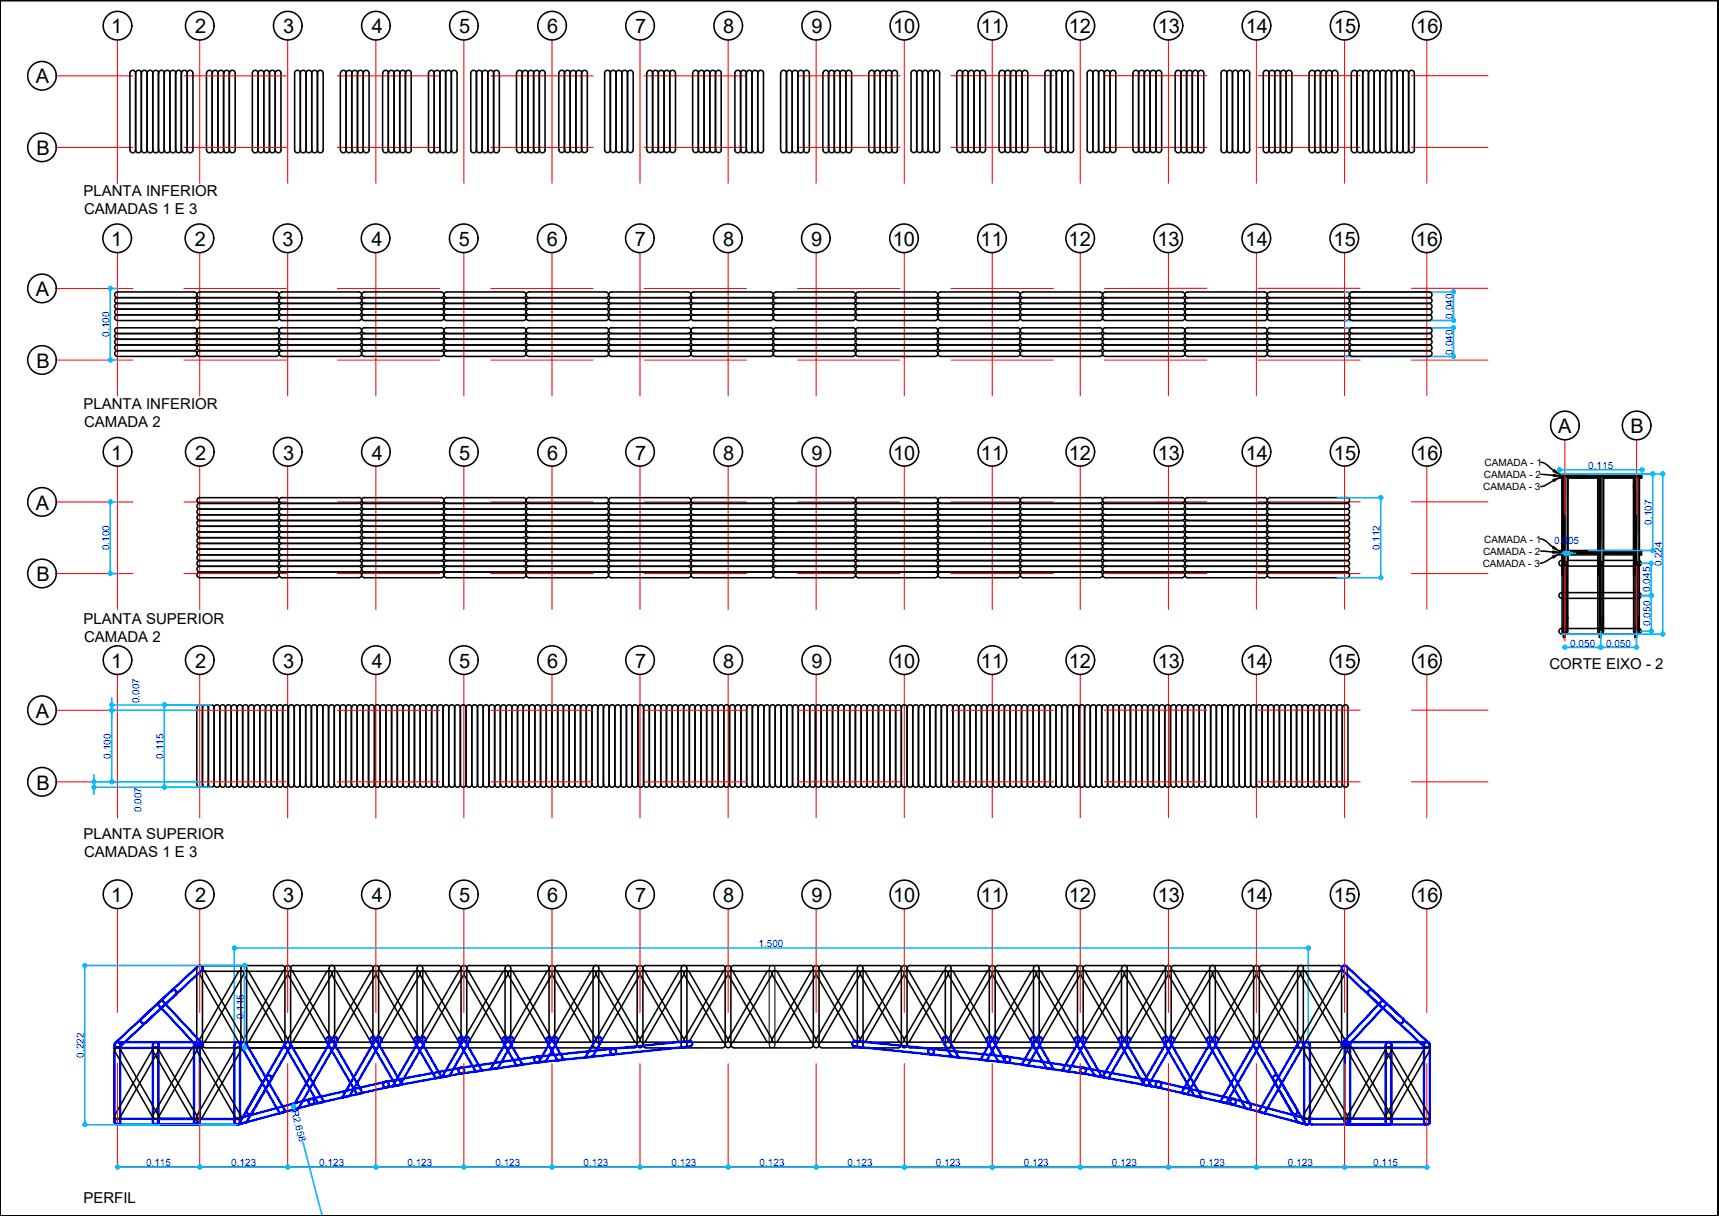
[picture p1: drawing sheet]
<svg xmlns="http://www.w3.org/2000/svg" width="420mm" height="297mm" viewBox="0 0 420 297" stroke-linecap="round" stroke-linejoin="round" font-family="sans-serif">
<defs><g id="words">
<g font-size="4.9">
<text x="27.2" y="8.1">1</text>
<text x="47.7" y="8.2">2</text>
<text x="69.2" y="8.2">3</text>
<text x="90.8" y="8.2">4</text>
<text x="112.2" y="8.2">5</text>
<text x="133.8" y="8.2">6</text>
<text x="155.2" y="8.2">7</text>
<text x="176.8" y="8.2">8</text>
<text x="198.3" y="8.2">9</text>
<text x="218.3" y="8.2">10</text>
<text x="239.8" y="8.2">11</text>
<text x="261.2" y="8.2">12</text>
<text x="283" y="8.2">13</text>
<text x="304.5" y="8.2">14</text>
<text x="326.1" y="8.2">15</text>
<text x="346.2" y="8.2">16</text>
<text x="8.7" y="20.3">A</text>
<text x="8.9" y="37.9">B</text>
<text x="27.1" y="60.1">1</text>
<text x="47.6" y="60.1">2</text>
<text x="69.1" y="60.1">3</text>
<text x="90.8" y="60.1">4</text>
<text x="112.1" y="60.1">5</text>
<text x="133.7" y="60.1">6</text>
<text x="155.2" y="60.1">7</text>
<text x="176.7" y="60.1">8</text>
<text x="198.2" y="60.1">9</text>
<text x="218.2" y="60.1">10</text>
<text x="239.7" y="60.1">11</text>
<text x="261.2" y="60.1">12</text>
<text x="282.9" y="60.1">13</text>
<text x="304.5" y="60.1">14</text>
<text x="326" y="60.1">15</text>
<text x="346.1" y="60.1">16</text>
<text x="8.7" y="72.3">A</text>
<text x="8.9" y="89.8">B</text>
<text x="380.9" y="105.7">A</text>
<text x="398.5" y="105.8">B</text>
<text x="27.2" y="112.3">1</text>
<text x="47.7" y="112.3">2</text>
<text x="69.2" y="112.3">3</text>
<text x="90.8" y="112.3">4</text>
<text x="112.2" y="112.3">5</text>
<text x="133.8" y="112.3">6</text>
<text x="155.2" y="112.3">7</text>
<text x="176.8" y="112.3">8</text>
<text x="198.3" y="112.3">9</text>
<text x="218.3" y="112.3">10</text>
<text x="239.8" y="112.3">11</text>
<text x="261.2" y="112.3">12</text>
<text x="283" y="112.3">13</text>
<text x="304.5" y="112.3">14</text>
<text x="326.1" y="112.3">15</text>
<text x="346.2" y="112.3">16</text>
<text x="8.7" y="124.5">A</text>
<text x="8.9" y="142">B</text>
<text x="27.2" y="163.1">1</text>
<text x="47.7" y="163.1">2</text>
<text x="69.2" y="163.1">3</text>
<text x="90.8" y="163.1">4</text>
<text x="112.2" y="163.1">5</text>
<text x="133.8" y="163.1">6</text>
<text x="155.2" y="163.1">7</text>
<text x="176.8" y="163.1">8</text>
<text x="198.3" y="163.1">9</text>
<text x="218.3" y="163.1">10</text>
<text x="239.8" y="163.1">11</text>
<text x="261.2" y="163.1">12</text>
<text x="283" y="163.1">13</text>
<text x="304.5" y="163.1">14</text>
<text x="326.1" y="163.1">15</text>
<text x="346.2" y="163.1">16</text>
<text x="8.7" y="175.4">A</text>
<text x="8.9" y="192.9">B</text>
<text x="27.2" y="220.3">1</text>
<text x="47.7" y="220.4">2</text>
<text x="69.2" y="220.4">3</text>
<text x="90.8" y="220.4">4</text>
<text x="112.2" y="220.4">5</text>
<text x="133.8" y="220.4">6</text>
<text x="155.2" y="220.4">7</text>
<text x="176.8" y="220.4">8</text>
<text x="198.3" y="220.4">9</text>
<text x="218.3" y="220.4">10</text>
<text x="239.8" y="220.4">11</text>
<text x="261.2" y="220.4">12</text>
<text x="283" y="220.4">13</text>
<text x="304.5" y="220.4">14</text>
<text x="326.1" y="220.4">15</text>
<text x="346.2" y="220.4">16</text>
</g>
<g font-size="3.7">
<text x="20.4" y="48">PLANTA INFERIOR</text>
<text x="20.5" y="52.4">CAMADAS 1 E 3</text>
<text x="20.4" y="99.9">PLANTA INFERIOR</text>
<text x="20.5" y="104.3">CAMADA 2</text>
<text x="20.4" y="152.4">PLANTA SUPERIOR</text>
<text x="20.5" y="156.8">CAMADA 2</text>
<text x="378.7" y="163.4">CORTE EIXO - 2</text>
<text x="20.4" y="204.9">PLANTA SUPERIOR</text>
<text x="20.5" y="209.3">CAMADAS 1 E 3</text>
<text x="20.4" y="293.9">PERFIL</text>
</g>
<g font-size="2.4" fill="#00f">
<text x="355.1" y="77.9" transform="rotate(-90 355.1 77.9)">0.040</text>
<text x="26.8" y="82.3" transform="rotate(-90 26.8 82.3)">0.100</text>
<text x="355.1" y="86.6" transform="rotate(-90 355.1 86.6)">0.040</text>
<text x="388.2" y="114.5">0.115</text>
<text x="403.7" y="128.2" transform="rotate(-90 403.7 128.2)">0.107</text>
<text x="26.8" y="134.4" transform="rotate(-90 26.8 134.4)">0.100</text>
<text x="337.3" y="134.4" transform="rotate(-90 337.3 134.4)">0.112</text>
<text x="379.9" y="132.9">0.005</text>
<text x="406.2" y="138.4" transform="rotate(-90 406.2 138.4)">0.224</text>
<text x="403.4" y="144.6" transform="rotate(-90 403.4 144.6)">0.045</text>
<text x="403.4" y="152.9" transform="rotate(-90 403.4 152.9)">0.050</text>
<text x="383.8" y="157.9">0.050</text>
<text x="392.6" y="157.9">0.050</text>
<text x="34.1" y="171.8" transform="rotate(-90 34.1 171.8)">0.007</text>
<text x="27.1" y="185.3" transform="rotate(-90 27.1 185.3)">0.100</text>
<text x="40" y="185.3" transform="rotate(-90 40 185.3)">0.115</text>
<text x="34.6" y="198.4" transform="rotate(-90 34.6 198.4)">0.007</text>
<text x="185.4" y="231.4">1.500</text>
<text x="59.6" y="249" transform="rotate(-90 59.6 249)">0.115</text>
<text x="20.5" y="258.3" transform="rotate(-90 20.5 258.3)">0.222</text>
<text x="71.2" y="271.5" transform="rotate(75 71.2 271.5)">R2.658</text>
<text x="35.7" y="284.9">0.115</text>
<text x="56.5" y="284.9">0.123</text>
<text x="78" y="284.9">0.123</text>
<text x="99.6" y="284.9">0.123</text>
<text x="121.1" y="284.9">0.123</text>
<text x="142.6" y="284.9">0.123</text>
<text x="164.1" y="284.9">0.123</text>
<text x="185.7" y="284.9">0.123</text>
<text x="207.2" y="284.9">0.123</text>
<text x="228.7" y="284.9">0.123</text>
<text x="250.2" y="284.9">0.123</text>
<text x="271.8" y="284.9">0.123</text>
<text x="293.3" y="284.9">0.123</text>
<text x="314.8" y="284.9">0.123</text>
<text x="335.6" y="284.9">0.115</text>
</g>
<g font-size="2.4">
<text x="362.9" y="113.8">CAMADA - 1</text>
<text x="362.5" y="119.7">CAMADA - 3</text>
<text x="362.7" y="116.7">CAMADA - 2</text>
<text x="362.5" y="135.5">CAMADA - 2</text>
<text x="362.8" y="132.5">CAMADA - 1</text>
<text x="362.4" y="138.5">CAMADA - 3</text>
</g>
</g></defs>
<!-- layer: 0 -->
<g fill="none" stroke="#000" stroke-width=".38">
<path d="M0 .1h419.9v296.9h-419.9v-296.9h419.9v296.9h-419.9zM31.7 17.9a.7 .7 0 0 1 .7-.7 .7 .7 0 0 1 .7 .7 .7 .7 0 0 1 .7-.7 .7 .7 0 0 1 .7 .7M31.7 17.9v18.7M33.1 17.9v18.7M34.5 17.9v18.7M34.6 17.9a.7 .7 0 0 1 .7-.7 .7 .7 0 0 1 .7 .7 .7 .7 0 0 1 .7-.7 .7 .7 0 0 1 .7 .7 .7 .7 0 0 1 .7-.7 .7 .7 0 0 1 .7 .7 .7 .7 0 0 1 .7-.7 .7 .7 0 0 1 .7 .7 .7 .7 0 0 1 .7-.7 .7 .7 0 0 1 .7 .7 .7 .7 0 0 1 .7-.7 .7 .7 0 0 1 .7 .7 .7 .7 0 0 1 .7-.7 .7 .7 0 0 1 .7 .7 .7 .7 0 0 1 .7-.7 .7 .7 0 0 1 .7 .7 .7 .7 0 0 1 .7-.7 .7 .7 0 0 1 .7 .7M35.9 17.9v18.7M37.3 17.9v18.7M38.7 17.9v18.7M40.1 17.9v18.7M41.5 17.9v18.7M42.9 17.9v18.7"/>
<path d="M44.3 17.9v18.7M45.8 17.9v18.7M47.2 17.9v18.7M50.5 17.9v18.7M50.5 17.9a.7 .7 0 0 1 .7-.7 .7 .7 0 0 1 .7 .7 .7 .7 0 0 1 .7-.7 .7 .7 0 0 1 .7 .7 .7 .7 0 0 1 .7-.7 .7 .7 0 0 1 .7 .7 .7 .7 0 0 1 .7-.7 .7 .7 0 0 1 .7 .7 .7 .7 0 0 1 .7-.7 .7 .7 0 0 1 .7 .7M51.9 17.9v18.7M53.3 17.9v18.7M54.7 17.9v18.7M56 17.9v18.7M57.5 17.9v18.7M61.7 17.9a.7 .7 0 0 1 .7-.7 .7 .7 0 0 1 .7 .7 .7 .7 0 0 1 .7-.7 .7 .7 0 0 1 .7 .7 .7 .7 0 0 1 .7-.7 .7 .7 0 0 1 .7 .7 .7 .7 0 0 1 .7-.7 .7 .7 0 0 1 .7 .7M61.7 17.9v18.7"/>
<path d="M63.1 17.9v18.7M64.5 17.9v18.7M65.9 17.9v18.7M67.3 17.9v18.7M67.3 17.9a.7 .7 0 0 1 .7-.7 .7 .7 0 0 1 .7 .7M68.7 17.9v18.7M72 17.9a.7 .7 0 0 1 .7-.7 .7 .7 0 0 1 .7 .7 .7 .7 0 0 1 .7-.7 .7 .7 0 0 1 .7 .7 .7 .7 0 0 1 .7-.7 .7 .7 0 0 1 .7 .7 .7 .7 0 0 1 .7-.7 .7 .7 0 0 1 .7 .7 .7 .7 0 0 1 .7-.7 .7 .7 0 0 1 .7 .7M72 17.9v18.7M73.4 17.9v18.7M74.8 17.9v18.7M76.2 17.9v18.7M77.6 17.9v18.7"/>
<path d="M79 17.9v18.7M83.2 17.9v18.7M83.2 17.9a.7 .7 0 0 1 .7-.7 .7 .7 0 0 1 .7 .7 .7 .7 0 0 1 .7-.7 .7 .7 0 0 1 .7 .7 .7 .7 0 0 1 .7-.7 .7 .7 0 0 1 .7 .7 .7 .7 0 0 1 .7-.7 .7 .7 0 0 1 .7 .7 .7 .7 0 0 1 .7-.7 .7 .7 0 0 1 .7 .7M84.6 17.9v18.7M86 17.9v18.7M87.4 17.9v18.7M88.8 17.9v18.7M90.2 17.9v18.7M93.5 17.9v18.7M93.6 17.9a.7 .7 0 0 1 .7-.7 .7 .7 0 0 1 .7 .7 .7 .7 0 0 1 .7-.7 .7 .7 0 0 1 .7 .7 .7 .7 0 0 1 .6-.7 .7 .7 0 0 1 .7 .7 .7 .7 0 0 1 .7-.7 .7 .7 0 0 1 .7 .7 .7 .7 0 0 1 .7-.7 .7 .7 0 0 1 .7 .7M94.9 17.9v18.7M96.3 17.9v18.7"/>
<path d="M97.7 17.9v18.7M99.1 17.9v18.7M100.5 17.9v18.7M104.7 17.9a.7 .7 0 0 1 .7-.7 .7 .7 0 0 1 .7 .7 .7 .7 0 0 1 .7-.7 .7 .7 0 0 1 .7 .7 .7 .7 0 0 1 .7-.7 .7 .7 0 0 1 .7 .7 .7 .7 0 0 1 .7-.7 .7 .7 0 0 1 .7 .7 .7 .7 0 0 1 .7-.7 .7 .7 0 0 1 .7 .7M104.7 17.9v18.7M106.1 17.9v18.7M107.5 17.9v18.7M108.9 17.9v18.7M110.3 17.9v18.7M111.7 17.9v18.7M115.1 17.9a.7 .7 0 0 1 .7-.7 .7 .7 0 0 1 .7 .7 .7 .7 0 0 1 .7-.7 .7 .7 0 0 1 .7 .7 .7 .7 0 0 1 .7-.7 .7 .7 0 0 1 .7 .7 .7 .7 0 0 1 .7-.7 .7 .7 0 0 1 .6 .7 .7 .7 0 0 1 .7-.7 .7 .7 0 0 1 .7 .7M115.1 17.9v18.7"/>
<path d="M116.5 17.9v18.7M117.9 17.9v18.7M119.3 17.9v18.7M120.6 17.9v18.7M122 17.9v18.7M126.2 17.9v18.7M126.3 17.9a.7 .7 0 0 1 .7-.7 .7 .7 0 0 1 .7 .7 .7 .7 0 0 1 .7-.7 .7 .7 0 0 1 .7 .7 .7 .7 0 0 1 .7-.7 .7 .7 0 0 1 .7 .7 .7 .7 0 0 1 .7-.7 .7 .7 0 0 1 .7 .7 .7 .7 0 0 1 .7-.7 .7 .7 0 0 1 .7 .7M127.6 17.9v18.7M129 17.9v18.7M130.4 17.9v18.7M131.8 17.9v18.7M133.2 17.9v18.7"/>
<path d="M136.6 17.9v18.7M136.6 17.9a.7 .7 0 0 1 .7-.7 .7 .7 0 0 1 .7 .7 .7 .7 0 0 1 .7-.7 .7 .7 0 0 1 .7 .7 .7 .7 0 0 1 .7-.7 .7 .7 0 0 1 .7 .7 .7 .7 0 0 1 .7-.7 .7 .7 0 0 1 .7 .7 .7 .7 0 0 1 .7-.7 .7 .7 0 0 1 .7 .7M138 17.9v18.7M139.4 17.9v18.7M140.8 17.9v18.7M142.2 17.9v18.7M143.6 17.9v18.7M147.8 17.9a.7 .7 0 0 1 .7-.7 .7 .7 0 0 1 .7 .7 .7 .7 0 0 1 .7-.7 .7 .7 0 0 1 .7 .7 .7 .7 0 0 1 .7-.7 .7 .7 0 0 1 .7 .7 .7 .7 0 0 1 .7-.7 .7 .7 0 0 1 .7 .7 .7 .7 0 0 1 .7-.7 .7 .7 0 0 1 .7 .7M147.8 17.9v18.7a.7 .7 0 0 0 .7 .7 .7 .7 0 0 0 .7-.7M149.2 17.9v18.7M150.6 17.9v18.7M152 17.9v18.7"/>
<path d="M153.4 17.9v18.7M154.8 17.9v18.7a.7 .7 0 0 1-.7 .7 .7 .7 0 0 1-.7-.7M158.1 17.9v18.7M158.1 17.9a.7 .7 0 0 1 .7-.7 .7 .7 0 0 1 .7 .7 .7 .7 0 0 1 .7-.7 .7 .7 0 0 1 .7 .7 .7 .7 0 0 1 .7-.7 .7 .7 0 0 1 .7 .7 .7 .7 0 0 1 .7-.7 .7 .7 0 0 1 .7 .7 .7 .7 0 0 1 .7-.7 .7 .7 0 0 1 .7 .7M159.5 17.9v18.7M160.9 17.9v18.7M162.3 17.9v18.7M163.7 17.9v18.7M165.1 17.9v18.7a.7 .7 0 0 1-.7 .7 .7 .7 0 0 1-.7-.7M169.3 17.9v18.7M169.3 17.9a.7 .7 0 0 1 .7-.7 .7 .7 0 0 1 .7 .7 .7 .7 0 0 1 .7-.7 .7 .7 0 0 1 .7 .7 .7 .7 0 0 1 .7-.7 .7 .7 0 0 1 .7 .7 .7 .7 0 0 1 .7-.7 .7 .7 0 0 1 .7 .7 .7 .7 0 0 1 .7-.7 .7 .7 0 0 1 .7 .7M170.7 17.9v18.7"/>
<path d="M172.1 17.9v18.7M173.5 17.9v18.7M174.9 17.9v18.7M176.3 17.9v18.7a.7 .7 0 0 1-.7 .7 .7 .7 0 0 1-.7-.7 .7 .7 0 0 1-.7 .7 .7 .7 0 0 1-.7-.7 .7 .7 0 0 1-.7 .7 .7 .7 0 0 1-.7-.7 .7 .7 0 0 1-.7 .7 .7 .7 0 0 1-.7-.7 .7 .7 0 0 1-.7 .7 .7 .7 0 0 1-.7-.7M179.6 17.9a.7 .7 0 0 1 .7-.7 .7 .7 0 0 1 .7 .7 .7 .7 0 0 1 .7-.7 .7 .7 0 0 1 .7 .7M179.6 17.9v18.7M181 17.9v18.7M182.4 17.9v18.7M182.5 17.9a.7 .7 0 0 1 .7-.7 .7 .7 0 0 1 .7 .7 .7 .7 0 0 1 .7-.7 .7 .7 0 0 1 .7 .7 .7 .7 0 0 1 .6-.7 .7 .7 0 0 1 .7 .7M183.8 17.9v18.7M185.2 17.9v18.7M186.6 17.9v18.7"/>
<path d="M190.8 17.9v18.7M190.8 17.9a.7 .7 0 0 1 .7-.7 .7 .7 0 0 1 .7 .7 .7 .7 0 0 1 .7-.7 .7 .7 0 0 1 .7 .7 .7 .7 0 0 1 .7-.7 .7 .7 0 0 1 .7 .7 .7 .7 0 0 1 .7-.7 .7 .7 0 0 1 .7 .7 .7 .7 0 0 1 .7-.7 .7 .7 0 0 1 .7 .7M192.2 17.9v18.7M193.6 17.9v18.7M195 17.9v18.7M196.4 17.9v18.7M197.8 17.9v18.7M201.1 17.9v18.7M201.2 17.9a.7 .7 0 0 1 .7-.7 .7 .7 0 0 1 .7 .7 .7 .7 0 0 1 .7-.7 .7 .7 0 0 1 .7 .7 .7 .7 0 0 1 .7-.7 .7 .7 0 0 1 .7 .7 .7 .7 0 0 1 .7-.7 .7 .7 0 0 1 .7 .7 .7 .7 0 0 1 .7-.7 .7 .7 0 0 1 .7 .7M202.5 17.9v18.7M203.9 17.9v18.7M205.4 17.9v18.7"/>
<path d="M206.8 17.9v18.7M208.2 17.9v18.7M212.3 17.9a.7 .7 0 0 1 .7-.7 .7 .7 0 0 1 .7 .7M212.3 17.9v18.7M213.7 17.9v18.7M213.8 17.9a.7 .7 0 0 1 .7-.7 .7 .7 0 0 1 .7 .7 .7 .7 0 0 1 .7-.7 .7 .7 0 0 1 .7 .7 .7 .7 0 0 1 .7-.7 .7 .7 0 0 1 .7 .7 .7 .7 0 0 1 .7-.7 .7 .7 0 0 1 .7 .7M215.1 17.9v18.7M216.5 17.9v18.7M217.9 17.9v18.7M219.3 17.9v18.7M222.7 17.9a.7 .7 0 0 1 .7-.7 .7 .7 0 0 1 .7 .7 .7 .7 0 0 1 .7-.7 .7 .7 0 0 1 .7 .7 .7 .7 0 0 1 .7-.7 .7 .7 0 0 1 .7 .7 .72 .72 0 0 1 .7-.7 .72 .72 0 0 1 .7 .7 .7 .7 0 0 1 .7-.7 .7 .7 0 0 1 .7 .7M222.7 17.9v18.7a.7 .7 0 0 0 .7 .7 .7 .7 0 0 0 .7-.7"/>
<path d="M224.1 17.9v18.7M225.5 17.9v18.7M226.9 17.9v18.7M228.3 17.9v18.7M229.7 17.9v18.7M233.8 17.9v18.7M233.9 17.9a.7 .7 0 0 1 .7-.7 .7 .7 0 0 1 .7 .7 .7 .7 0 0 1 .7-.7 .7 .7 0 0 1 .7 .7 .7 .7 0 0 1 .7-.7 .7 .7 0 0 1 .7 .7 .7 .7 0 0 1 .7-.7 .7 .7 0 0 1 .7 .7 .7 .7 0 0 1 .7-.7 .7 .7 0 0 1 .7 .7M235.2 17.9v18.7M236.6 17.9v18.7M238.1 17.9v18.7M239.5 17.9v18.7M240.9 17.9v18.7a.7 .7 0 0 1-.7 .7 .7 .7 0 0 1-.7-.7"/>
<path d="M244.2 17.9v18.7M244.2 17.9a.7 .7 0 0 1 .7-.7 .7 .7 0 0 1 .7 .7 .7 .7 0 0 1 .7-.7 .7 .7 0 0 1 .7 .7 .7 .7 0 0 1 .7-.7 .7 .7 0 0 1 .7 .7 .7 .7 0 0 1 .7-.7 .7 .7 0 0 1 .7 .7 .7 .7 0 0 1 .7-.7 .7 .7 0 0 1 .7 .7M245.6 17.9v18.7M247 17.9v18.7M248.4 17.9v18.7M249.8 17.9v18.7M251.2 17.9v18.7a.7 .7 0 0 1-.7 .7 .7 .7 0 0 1-.7-.7M255.4 17.9a.7 .7 0 0 1 .7-.7 .7 .7 0 0 1 .7 .7 .7 .7 0 0 1 .7-.7 .7 .7 0 0 1 .7 .7 .7 .7 0 0 1 .7-.7 .7 .7 0 0 1 .7 .7M255.4 17.9v18.7a.7 .7 0 0 0 .7 .7 .7 .7 0 0 0 .7-.7M256.8 17.9v18.7M258.2 17.9v18.7M259.6 17.9v18.7a.7 .7 0 0 1-.7 .7 .7 .7 0 0 1-.7-.7"/>
<path d="M259.6 17.9a.7 .7 0 0 1 .7-.7 .7 .7 0 0 1 .7 .7 .7 .7 0 0 1 .7-.7 .7 .7 0 0 1 .7 .7M261 17.9v18.7M262.4 17.9v18.7M265.7 17.9a.7 .7 0 0 1 .7-.7 .7 .7 0 0 1 .7 .7 .7 .7 0 0 1 .7-.7 .7 .7 0 0 1 .7 .7 .7 .7 0 0 1 .7-.7 .7 .7 0 0 1 .7 .7 .7 .7 0 0 1 .7-.7 .7 .7 0 0 1 .7 .7M265.7 17.9v18.7a.7 .7 0 0 0 .7 .7 .7 .7 0 0 0 .7-.7M267.1 17.9v18.7M268.5 17.9v18.7M269.9 17.9v18.7M271.3 17.9v18.7a.7 .7 0 0 1-.7 .7 .7 .7 0 0 1-.7-.7M271.4 17.9a.7 .7 0 0 1 .7-.7 .7 .7 0 0 1 .7 .7M272.7 17.9v18.7M276.9 17.9v18.7a.7 .7 0 0 0 .7 .7 .7 .7 0 0 0 .7-.7 .7 .7 0 0 0 .7 .7 .7 .7 0 0 0 .7-.7 .7 .7 0 0 0 .7 .7 .7 .7 0 0 0 .7-.7 .7 .7 0 0 0 .7 .7 .7 .7 0 0 0 .7-.7"/>
<path d="M276.9 17.9a.7 .7 0 0 1 .7-.7 .7 .7 0 0 1 .7 .7 .7 .7 0 0 1 .7-.7 .7 .7 0 0 1 .7 .7 .7 .7 0 0 1 .7-.7 .7 .7 0 0 1 .7 .7 .7 .7 0 0 1 .7-.7 .7 .7 0 0 1 .7 .7 .7 .7 0 0 1 .7-.7 .7 .7 0 0 1 .7 .7M278.3 17.9v18.7M279.7 17.9v18.7M281.1 17.9v18.7M282.5 17.9v18.7M283.9 17.9v18.7a.7 .7 0 0 1-.7 .7 .7 .7 0 0 1-.7-.7M287.2 17.9v18.7M287.3 17.9a.7 .7 0 0 1 .7-.7 .7 .7 0 0 1 .7 .7 .7 .7 0 0 1 .7-.7 .7 .7 0 0 1 .7 .7 .7 .7 0 0 1 .7-.7 .7 .7 0 0 1 .7 .7 .7 .7 0 0 1 .7-.7 .7 .7 0 0 1 .7 .7 .7 .7 0 0 1 .7-.7 .7 .7 0 0 1 .7 .7M288.6 17.9v18.7M290 17.9v18.7M291.4 17.9v18.7M292.8 17.9v18.7"/>
<path d="M294.2 17.9v18.7M298.4 17.9a.7 .7 0 0 1 .7-.7 .7 .7 0 0 1 .7 .7 .7 .7 0 0 1 .7-.7 .7 .7 0 0 1 .7 .7 .7 .7 0 0 1 .7-.7 .7 .7 0 0 1 .7 .7 .7 .7 0 0 1 .7-.7 .7 .7 0 0 1 .7 .7 .72 .72 0 0 1 .8-.7 .72 .72 0 0 1 .7 .7M298.4 17.9v18.7M299.8 17.9v18.7M301.2 17.9v18.7M302.6 17.9v18.7M304 17.9v18.7M305.4 17.9v18.7M308.8 17.9a.7 .7 0 0 1 .7-.7 .7 .7 0 0 1 .7 .7 .7 .7 0 0 1 .7-.7 .7 .7 0 0 1 .7 .7 .7 .7 0 0 1 .7-.7 .7 .7 0 0 1 .7 .7 .7 .7 0 0 1 .7-.7 .7 .7 0 0 1 .7 .7 .7 .7 0 0 1 .7-.7 .7 .7 0 0 1 .7 .7M308.8 17.9v18.7M310.2 17.9v18.7M311.6 17.9v18.7"/>
<path d="M313 17.9v18.7M314.4 17.9v18.7M315.8 17.9v18.7M320 17.9v18.7M320 17.9a.7 .7 0 0 1 .7-.7 .7 .7 0 0 1 .7 .7 .7 .7 0 0 1 .7-.7 .7 .7 0 0 1 .7 .7 .7 .7 0 0 1 .7-.7 .7 .7 0 0 1 .7 .7 .7 .7 0 0 1 .7-.7 .7 .7 0 0 1 .7 .7 .7 .7 0 0 1 .7-.7 .7 .7 0 0 1 .7 .7M321.4 17.9v18.7M322.7 17.9v18.7M324.1 17.9v18.7M325.5 17.9v18.7M327 17.9v18.7M330.3 17.9v18.7M330.3 17.9a.7 .7 0 0 1 .7-.7 .7 .7 0 0 1 .7 .7 .7 .7 0 0 1 .7-.7 .7 .7 0 0 1 .7 .7 .7 .7 0 0 1 .7-.7 .7 .7 0 0 1 .7 .7 .7 .7 0 0 1 .7-.7 .7 .7 0 0 1 .7 .7 .7 .7 0 0 1 .7-.7 .7 .7 0 0 1 .7 .7 .7 .7 0 0 1 .7-.7 .7 .7 0 0 1 .7 .7 .7 .7 0 0 1 .7-.7 .7 .7 0 0 1 .7 .7 .7 .7 0 0 1 .7-.7 .7 .7 0 0 1 .7 .7 .7 .7 0 0 1 .7-.7 .7 .7 0 0 1 .7 .7 .7 .7 0 0 1 .7-.7 .7 .7 0 0 1 .7 .7 .7 .7 0 0 1 .7-.7 .7 .7 0 0 1 .7 .7"/>
<path d="M331.7 17.9v18.7M333.1 17.9v18.7M334.5 17.9v18.7M335.9 17.9v18.7M337.3 17.9v18.7M338.7 17.9v18.7M340.1 17.9v18.7M341.5 17.9v18.7M342.9 17.9v18.7M344.3 17.9v18.7M345.7 17.9v18.7M31.7 36.6a.7 .7 0 0 0 .7 .7 .7 .7 0 0 0 .7-.7 .7 .7 0 0 0 .7 .7 .7 .7 0 0 0 .7-.7"/>
<path d="M34.6 36.6a.7 .7 0 0 0 .7 .7 .7 .7 0 0 0 .7-.7 .7 .7 0 0 0 .7 .7 .7 .7 0 0 0 .7-.7 .7 .7 0 0 0 .7 .7 .7 .7 0 0 0 .7-.7 .7 .7 0 0 0 .7 .7 .7 .7 0 0 0 .7-.7 .7 .7 0 0 0 .7 .7 .7 .7 0 0 0 .7-.7 .7 .7 0 0 0 .7 .7 .7 .7 0 0 0 .7-.7 .7 .7 0 0 0 .7 .7 .7 .7 0 0 0 .7-.7 .7 .7 0 0 0 .7 .7 .7 .7 0 0 0 .7-.7 .7 .7 0 0 0 .7 .7 .7 .7 0 0 0 .7-.7M50.5 36.6a.7 .7 0 0 0 .7 .7 .7 .7 0 0 0 .7-.7 .7 .7 0 0 0 .7 .7 .7 .7 0 0 0 .7-.7 .7 .7 0 0 0 .7 .7 .7 .7 0 0 0 .7-.7 .7 .7 0 0 0 .7 .7 .7 .7 0 0 0 .7-.7 .7 .7 0 0 0 .7 .7 .7 .7 0 0 0 .7-.7M61.7 36.6a.7 .7 0 0 0 .7 .7 .7 .7 0 0 0 .7-.7 .7 .7 0 0 0 .7 .7 .7 .7 0 0 0 .7-.7 .7 .7 0 0 0 .7 .7 .7 .7 0 0 0 .7-.7 .7 .7 0 0 0 .7 .7 .7 .7 0 0 0 .7-.7M67.3 36.6a.7 .7 0 0 0 .7 .7 .7 .7 0 0 0 .7-.7M72 36.6a.7 .7 0 0 0 .7 .7 .7 .7 0 0 0 .7-.7 .7 .7 0 0 0 .7 .7 .7 .7 0 0 0 .7-.7 .7 .7 0 0 0 .7 .7 .7 .7 0 0 0 .7-.7 .7 .7 0 0 0 .7 .7 .7 .7 0 0 0 .7-.7 .7 .7 0 0 0 .7 .7 .7 .7 0 0 0 .7-.7M83.2 36.6a.7 .7 0 0 0 .7 .7 .7 .7 0 0 0 .7-.7 .7 .7 0 0 0 .7 .7 .7 .7 0 0 0 .7-.7 .7 .7 0 0 0 .7 .7 .7 .7 0 0 0 .7-.7 .7 .7 0 0 0 .7 .7 .7 .7 0 0 0 .7-.7 .7 .7 0 0 0 .7 .7 .7 .7 0 0 0 .7-.7M93.6 36.6a.7 .7 0 0 0 .7 .7 .7 .7 0 0 0 .7-.7 .7 .7 0 0 0 .7 .7 .7 .7 0 0 0 .7-.7 .7 .7 0 0 0 .6 .7 .7 .7 0 0 0 .7-.7 .7 .7 0 0 0 .7 .7 .7 .7 0 0 0 .7-.7 .7 .7 0 0 0 .7 .7 .7 .7 0 0 0 .7-.7M104.7 36.6a.7 .7 0 0 0 .7 .7 .7 .7 0 0 0 .7-.7 .7 .7 0 0 0 .7 .7 .7 .7 0 0 0 .7-.7 .7 .7 0 0 0 .7 .7 .7 .7 0 0 0 .7-.7 .7 .7 0 0 0 .7 .7 .7 .7 0 0 0 .7-.7 .7 .7 0 0 0 .7 .7 .7 .7 0 0 0 .7-.7M115.1 36.6a.7 .7 0 0 0 .7 .7 .7 .7 0 0 0 .7-.7 .7 .7 0 0 0 .7 .7 .7 .7 0 0 0 .7-.7 .7 .7 0 0 0 .7 .7 .7 .7 0 0 0 .7-.7 .7 .7 0 0 0 .7 .7 .7 .7 0 0 0 .6-.7 .7 .7 0 0 0 .7 .7 .7 .7 0 0 0 .7-.7M126.3 36.6a.7 .7 0 0 0 .7 .7 .7 .7 0 0 0 .7-.7 .7 .7 0 0 0 .7 .7 .7 .7 0 0 0 .7-.7 .7 .7 0 0 0 .7 .7 .7 .7 0 0 0 .7-.7 .7 .7 0 0 0 .7 .7 .7 .7 0 0 0 .7-.7 .7 .7 0 0 0 .7 .7 .7 .7 0 0 0 .7-.7M136.6 36.6a.7 .7 0 0 0 .7 .7 .7 .7 0 0 0 .7-.7 .7 .7 0 0 0 .7 .7 .7 .7 0 0 0 .7-.7M139.4 36.6a.7 .7 0 0 0 .7 .7 .7 .7 0 0 0 .7-.7"/>
<path d="M140.8 36.6a.7 .7 0 0 0 .7 .7 .7 .7 0 0 0 .7-.7 .7 .7 0 0 0 .7 .7 .7 .7 0 0 0 .7-.7M149.2 36.6a.7 .7 0 0 0 .7 .7 .7 .7 0 0 0 .7-.7M150.6 36.6a.7 .7 0 0 0 .7 .7 .7 .7 0 0 0 .7-.7M152 36.6a.7 .7 0 0 0 .7 .7 .7 .7 0 0 0 .7-.7M158.1 36.6a.7 .7 0 0 0 .7 .7 .7 .7 0 0 0 .7-.7M159.5 36.6a.7 .7 0 0 0 .7 .7 .7 .7 0 0 0 .7-.7M160.9 36.6a.7 .7 0 0 0 .7 .7 .7 .7 0 0 0 .7-.7M162.3 36.6a.7 .7 0 0 0 .7 .7 .7 .7 0 0 0 .7-.7M179.6 36.6a.7 .7 0 0 0 .7 .7 .7 .7 0 0 0 .7-.7 .7 .7 0 0 0 .7 .7 .7 .7 0 0 0 .7-.7M182.5 36.6a.7 .7 0 0 0 .7 .7 .7 .7 0 0 0 .7-.7 .7 .7 0 0 0 .7 .7 .7 .7 0 0 0 .7-.7 .7 .7 0 0 0 .6 .7 .7 .7 0 0 0 .7-.7M190.8 36.6a.7 .7 0 0 0 .7 .7 .7 .7 0 0 0 .7-.7 .7 .7 0 0 0 .7 .7 .7 .7 0 0 0 .7-.7 .7 .7 0 0 0 .7 .7 .7 .7 0 0 0 .7-.7 .7 .7 0 0 0 .7 .7 .7 .7 0 0 0 .7-.7 .7 .7 0 0 0 .7 .7 .7 .7 0 0 0 .7-.7M201.2 36.6a.7 .7 0 0 0 .7 .7 .7 .7 0 0 0 .7-.7 .7 .7 0 0 0 .7 .7 .7 .7 0 0 0 .7-.7 .7 .7 0 0 0 .7 .7 .7 .7 0 0 0 .7-.7 .7 .7 0 0 0 .7 .7 .7 .7 0 0 0 .7-.7 .7 .7 0 0 0 .7 .7 .7 .7 0 0 0 .7-.7"/>
<path d="M212.3 36.6a.7 .7 0 0 0 .7 .7 .7 .7 0 0 0 .7-.7M213.8 36.6a.7 .7 0 0 0 .7 .7 .7 .7 0 0 0 .7-.7 .7 .7 0 0 0 .7 .7 .7 .7 0 0 0 .7-.7 .7 .7 0 0 0 .7 .7 .7 .7 0 0 0 .7-.7 .7 .7 0 0 0 .7 .7 .7 .7 0 0 0 .7-.7M224.1 36.6a.7 .7 0 0 0 .7 .7 .7 .7 0 0 0 .7-.7M225.5 36.6a.7 .7 0 0 0 .7 .7 .7 .7 0 0 0 .7-.7M226.9 36.6a.7 .7 0 0 0 .7 .7 .7 .7 0 0 0 .7-.7M228.3 36.6a.7 .7 0 0 0 .7 .7 .7 .7 0 0 0 .7-.7M233.9 36.6a.7 .7 0 0 0 .7 .7 .7 .7 0 0 0 .7-.7 .7 .7 0 0 0 .7 .7 .7 .7 0 0 0 .7-.7M236.7 36.6a.7 .7 0 0 0 .7 .7 .7 .7 0 0 0 .7-.7M238.1 36.6a.7 .7 0 0 0 .7 .7 .7 .7 0 0 0 .7-.7M244.2 36.6a.7 .7 0 0 0 .7 .7 .7 .7 0 0 0 .7-.7 .7 .7 0 0 0 .7 .7 .7 .7 0 0 0 .7-.7M247 36.6a.7 .7 0 0 0 .7 .7 .7 .7 0 0 0 .7-.7M248.4 36.6a.7 .7 0 0 0 .7 .7 .7 .7 0 0 0 .7-.7"/>
<path d="M256.8 36.6a.7 .7 0 0 0 .7 .7 .7 .7 0 0 0 .7-.7M259.6 36.6a.7 .7 0 0 0 .7 .7 .7 .7 0 0 0 .7-.7 .7 .7 0 0 0 .7 .7 .7 .7 0 0 0 .7-.7M267.1 36.6a.7 .7 0 0 0 .7 .7 .7 .7 0 0 0 .7-.7M268.5 36.6a.7 .7 0 0 0 .7 .7 .7 .7 0 0 0 .7-.7M271.4 36.6a.7 .7 0 0 0 .7 .7 .7 .7 0 0 0 .7-.7M287.3 36.6a.7 .7 0 0 0 .7 .7 .7 .7 0 0 0 .7-.7 .7 .7 0 0 0 .7 .7 .7 .7 0 0 0 .7-.7 .7 .7 0 0 0 .7 .7 .7 .7 0 0 0 .7-.7 .7 .7 0 0 0 .7 .7 .7 .7 0 0 0 .7-.7 .7 .7 0 0 0 .7 .7 .7 .7 0 0 0 .7-.7M298.4 36.6a.7 .7 0 0 0 .7 .7 .7 .7 0 0 0 .7-.7 .7 .7 0 0 0 .7 .7 .7 .7 0 0 0 .7-.7 .7 .7 0 0 0 .7 .7 .7 .7 0 0 0 .7-.7 .7 .7 0 0 0 .7 .7 .7 .7 0 0 0 .7-.7 .72 .72 0 0 0 .8 .7 .72 .72 0 0 0 .7-.7M308.8 36.6a.7 .7 0 0 0 .7 .7 .7 .7 0 0 0 .7-.7 .7 .7 0 0 0 .7 .7 .7 .7 0 0 0 .7-.7 .7 .7 0 0 0 .7 .7 .7 .7 0 0 0 .7-.7 .7 .7 0 0 0 .7 .7 .7 .7 0 0 0 .7-.7 .7 .7 0 0 0 .7 .7 .7 .7 0 0 0 .7-.7M320 36.6a.7 .7 0 0 0 .7 .7 .7 .7 0 0 0 .7-.7 .7 .7 0 0 0 .7 .7 .7 .7 0 0 0 .7-.7 .7 .7 0 0 0 .7 .7 .7 .7 0 0 0 .7-.7 .7 .7 0 0 0 .7 .7 .7 .7 0 0 0 .7-.7 .7 .7 0 0 0 .7 .7 .7 .7 0 0 0 .7-.7M330.3 36.6a.7 .7 0 0 0 .7 .7 .7 .7 0 0 0 .7-.7 .7 .7 0 0 0 .7 .7 .7 .7 0 0 0 .7-.7 .7 .7 0 0 0 .7 .7 .7 .7 0 0 0 .7-.7 .7 .7 0 0 0 .7 .7 .7 .7 0 0 0 .7-.7 .7 .7 0 0 0 .7 .7 .7 .7 0 0 0 .7-.7 .7 .7 0 0 0 .7 .7 .7 .7 0 0 0 .7-.7 .7 .7 0 0 0 .7 .7 .7 .7 0 0 0 .7-.7 .7 .7 0 0 0 .7 .7 .7 .7 0 0 0 .7-.7 .7 .7 0 0 0 .7 .7 .7 .7 0 0 0 .7-.7 .7 .7 0 0 0 .7 .7 .7 .7 0 0 0 .7-.7 .7 .7 0 0 0 .7 .7 .7 .7 0 0 0 .7-.7M28.7 75.5h18.7M28.7 74.1h18.7"/>
<path d="M28.7 72.7h18.7M28.7 76.9h18.7M28.7 74.1a.7 .7 0 0 0-.7 .7 .7 .7 0 0 0 .7 .7M28.7 72.7a.7 .7 0 0 0-.7 .7 .7 .7 0 0 0 .7 .7M28.7 72.7a.7 .7 0 0 1-.7-.7 .7 .7 0 0 1 .7-.7h18.7a.7 .7 0 0 1 .7 .7 .7 .7 0 0 1-.7 .7M28.7 76.9a.7 .7 0 0 0-.7 .7 .7 .7 0 0 0 .7 .7h18.7a.7 .7 0 0 0 .7-.7 .7 .7 0 0 0-.7-.7M28.7 75.5a.7 .7 0 0 0-.7 .7 .7 .7 0 0 0 .7 .7M47.4 74.1a.7 .7 0 0 1 .7 .7 .7 .7 0 0 1-.7 .7M47.4 72.7a.7 .7 0 0 1 .7 .7 .7 .7 0 0 1-.7 .7M47.4 75.5a.7 .7 0 0 1 .7 .7 .7 .7 0 0 1-.7 .7M48.8 75.5h18.7M48.8 74.1h18.7"/>
<path d="M48.8 72.7h18.7M48.8 76.9h18.7M48.8 74.1a.7 .7 0 0 0-.7 .7 .7 .7 0 0 0 .7 .7M48.8 72.7a.7 .7 0 0 0-.7 .7 .7 .7 0 0 0 .7 .7M48.8 72.7a.7 .7 0 0 1-.7-.7 .7 .7 0 0 1 .7-.7h18.7a.7 .7 0 0 1 .7 .7 .7 .7 0 0 1-.7 .7M48.8 76.9a.7 .7 0 0 0-.7 .7 .7 .7 0 0 0 .7 .7h18.7a.7 .7 0 0 0 .7-.7 .7 .7 0 0 0-.7-.7M48.8 75.5a.7 .7 0 0 0-.7 .7 .7 .7 0 0 0 .7 .7M67.5 74.1a.7 .7 0 0 1 .7 .7 .7 .7 0 0 1-.7 .7M67.5 72.7a.7 .7 0 0 1 .7 .7 .7 .7 0 0 1-.7 .7M67.5 75.5a.7 .7 0 0 1 .7 .7 .7 .7 0 0 1-.7 .7M68.9 75.5h18.8M68.9 74.1h18.8"/>
<path d="M68.9 72.7h18.8M68.9 76.9h18.8M68.9 74.1a.7 .7 0 0 0-.7 .7 .7 .7 0 0 0 .7 .7M68.9 72.7a.7 .7 0 0 0-.7 .7 .7 .7 0 0 0 .7 .7M68.9 72.7a.7 .7 0 0 1-.7-.7 .7 .7 0 0 1 .7-.7h18.8a.7 .7 0 0 1 .7 .7 .7 .7 0 0 1-.7 .7M68.9 76.9a.7 .7 0 0 0-.7 .7 .7 .7 0 0 0 .7 .7h18.8a.7 .7 0 0 0 .7-.7 .7 .7 0 0 0-.7-.7M68.9 75.5a.7 .7 0 0 0-.7 .7 .7 .7 0 0 0 .7 .7M87.7 74.1a.7 .7 0 0 1 .7 .7 .7 .7 0 0 1-.7 .7M87.7 72.7a.7 .7 0 0 1 .7 .7 .7 .7 0 0 1-.7 .7M87.7 75.5a.7 .7 0 0 1 .7 .7 .7 .7 0 0 1-.7 .7M89.1 75.5h18.7M89.1 74.1h18.7"/>
<path d="M89.1 72.7h18.7M89.1 76.9h18.7M89.1 74.1a.7 .7 0 0 0-.7 .7 .7 .7 0 0 0 .7 .7M89.1 72.7a.7 .7 0 0 0-.7 .7 .7 .7 0 0 0 .7 .7M89.1 72.7a.7 .7 0 0 1-.7-.7 .7 .7 0 0 1 .7-.7h18.7a.7 .7 0 0 1 .7 .7 .7 .7 0 0 1-.7 .7M89.1 76.9a.7 .7 0 0 0-.7 .7 .7 .7 0 0 0 .7 .7h18.7a.7 .7 0 0 0 .7-.7 .7 .7 0 0 0-.7-.7M89.1 75.5a.7 .7 0 0 0-.7 .7 .7 .7 0 0 0 .7 .7M107.8 74.1a.7 .7 0 0 1 .7 .7 .7 .7 0 0 1-.7 .7M107.8 72.7a.7 .7 0 0 1 .7 .7 .7 .7 0 0 1-.7 .7M107.8 75.5a.7 .7 0 0 1 .7 .7 .7 .7 0 0 1-.7 .7M109.2 75.5h18.7M109.2 74.1h18.7"/>
<path d="M109.2 72.7h18.7M109.2 76.9h18.7M109.2 74.1a.7 .7 0 0 0-.7 .7 .7 .7 0 0 0 .7 .7M109.2 72.7a.7 .7 0 0 0-.7 .7 .7 .7 0 0 0 .7 .7M109.2 72.7a.7 .7 0 0 1-.7-.7 .7 .7 0 0 1 .7-.7h18.7a.7 .7 0 0 1 .7 .7 .7 .7 0 0 1-.7 .7M109.2 76.9a.7 .7 0 0 0-.7 .7 .7 .7 0 0 0 .7 .7h18.7a.7 .7 0 0 0 .7-.7 .7 .7 0 0 0-.7-.7M109.2 75.5a.7 .7 0 0 0-.7 .7 .7 .7 0 0 0 .7 .7M127.9 74.1a.7 .7 0 0 1 .7 .7 .7 .7 0 0 1-.7 .7M127.9 72.7a.7 .7 0 0 1 .7 .7 .7 .7 0 0 1-.7 .7M127.9 75.5a.7 .7 0 0 1 .7 .7 .7 .7 0 0 1-.7 .7M129.3 75.5h18.7M129.3 74.1h18.7"/>
<path d="M129.3 72.7h18.7M129.3 76.9h18.7M129.3 74.1a.7 .7 0 0 0-.7 .7 .7 .7 0 0 0 .7 .7M129.3 72.7a.7 .7 0 0 0-.7 .7 .7 .7 0 0 0 .7 .7M129.3 72.7a.7 .7 0 0 1-.7-.7 .7 .7 0 0 1 .7-.7h18.7a.7 .7 0 0 1 .8 .7 .7 .7 0 0 1-.7 .7M129.3 76.9a.7 .7 0 0 0-.7 .7 .7 .7 0 0 0 .7 .7h18.7a.7 .7 0 0 0 .8-.7 .7 .7 0 0 0-.7-.7M129.3 75.5a.7 .7 0 0 0-.7 .7 .7 .7 0 0 0 .7 .7M148.1 74.1a.7 .7 0 0 1 .7 .7 .7 .7 0 0 1-.7 .7M148.1 72.7a.7 .7 0 0 1 .7 .7 .7 .7 0 0 1-.7 .7M148.1 75.5a.7 .7 0 0 1 .7 .7 .7 .7 0 0 1-.7 .7M149.4 75.5h18.7M149.4 74.1h18.7"/>
<path d="M149.4 72.7h18.7M149.4 76.9h18.7M149.5 74.1a.7 .7 0 0 0-.7 .7 .7 .7 0 0 0 .7 .7M149.5 72.7a.7 .7 0 0 0-.7 .7 .7 .7 0 0 0 .7 .7M149.5 72.7a.7 .7 0 0 1-.7-.7 .7 .7 0 0 1 .7-.7h18.6a.7 .7 0 0 1 .8 .7 .7 .7 0 0 1-.7 .7M149.5 76.9a.7 .7 0 0 0-.7 .7 .7 .7 0 0 0 .7 .7h18.6a.7 .7 0 0 0 .8-.7 .7 .7 0 0 0-.7-.7M149.5 75.5a.7 .7 0 0 0-.7 .7 .7 .7 0 0 0 .7 .7M168.2 74.1a.7 .7 0 0 1 .7 .7 .7 .7 0 0 1-.7 .7M168.2 72.7a.7 .7 0 0 1 .7 .7 .7 .7 0 0 1-.7 .7M168.2 75.5a.7 .7 0 0 1 .7 .7 .7 .7 0 0 1-.7 .7M169.5 75.5h18.8M169.5 74.1h18.8"/>
<path d="M169.5 72.7h18.8M169.5 76.9h18.8M169.6 74.1a.7 .7 0 0 0-.7 .7 .7 .7 0 0 0 .7 .7M169.6 72.7a.7 .7 0 0 0-.7 .7 .7 .7 0 0 0 .7 .7M169.6 72.7a.7 .7 0 0 1-.7-.7 .7 .7 0 0 1 .7-.7h18.7a.7 .7 0 0 1 .7 .7 .7 .7 0 0 1-.7 .7M169.6 76.9a.7 .7 0 0 0-.7 .7 .7 .7 0 0 0 .7 .7h18.7a.7 .7 0 0 0 .7-.7 .7 .7 0 0 0-.7-.7M169.6 75.5a.7 .7 0 0 0-.7 .7 .7 .7 0 0 0 .7 .7M188.3 74.1a.7 .7 0 0 1 .7 .7 .7 .7 0 0 1-.7 .7M188.3 72.7a.7 .7 0 0 1 .7 .7 .7 .7 0 0 1-.7 .7M188.3 75.5a.7 .7 0 0 1 .7 .7 .7 .7 0 0 1-.7 .7M189.7 71.3h18.7a.7 .7 0 0 1 .7 .7 .7 .7 0 0 1-.7 .7M189.7 75.5h18.7"/>
<path d="M189.7 74.1h18.7M189.7 72.7h18.7M189.7 76.9h18.7M189.7 71.3a.7 .7 0 0 0-.7 .7 .7 .7 0 0 0 .7 .7 .7 .7 0 0 0-.7 .7 .7 .7 0 0 0 .7 .7 .7 .7 0 0 0-.7 .7 .7 .7 0 0 0 .7 .7 .7 .7 0 0 0-.7 .7 .7 .7 0 0 0 .7 .7 .7 .7 0 0 0-.7 .7 .7 .7 0 0 0 .7 .7M208.4 74.1a.7 .7 0 0 1 .7 .7 .7 .7 0 0 1-.7 .7M208.4 72.7a.7 .7 0 0 1 .7 .7 .7 .7 0 0 1-.7 .7M208.4 76.9a.7 .7 0 0 1 .7 .7 .7 .7 0 0 1-.7 .7h-18.7M208.4 75.5a.7 .7 0 0 1 .7 .7 .7 .7 0 0 1-.7 .7M209.8 71.3h18.7a.7 .7 0 0 1 .7 .7 .7 .7 0 0 1-.7 .7M209.8 75.5h18.7M209.8 74.1h18.7M209.8 72.7h18.7"/>
<path d="M209.8 76.9h18.7M209.8 71.3a.7 .7 0 0 0-.7 .7 .7 .7 0 0 0 .7 .7 .7 .7 0 0 0-.7 .7 .7 .7 0 0 0 .7 .7 .7 .7 0 0 0-.7 .7 .7 .7 0 0 0 .7 .7 .7 .7 0 0 0-.7 .7 .7 .7 0 0 0 .7 .7 .7 .7 0 0 0-.7 .7 .7 .7 0 0 0 .7 .7M228.5 74.1a.7 .7 0 0 1 .7 .7 .7 .7 0 0 1-.7 .7M228.5 72.7a.7 .7 0 0 1 .7 .7 .7 .7 0 0 1-.7 .7M228.5 76.9a.7 .7 0 0 1 .7 .7 .7 .7 0 0 1-.7 .7h-18.7M228.5 75.5a.7 .7 0 0 1 .7 .7 .7 .7 0 0 1-.7 .7M229.9 75.5h18.8M229.9 74.1h18.8M229.9 72.7h18.8M229.9 76.9h18.8M229.9 74.1a.7 .7 0 0 0-.7 .7 .7 .7 0 0 0 .7 .7M229.9 72.7a.7 .7 0 0 0-.7 .7 .7 .7 0 0 0 .7 .7"/>
<path d="M229.9 76.9a.7 .7 0 0 0-.7 .7 .7 .7 0 0 0 .7 .7h18.8M229.9 75.5a.7 .7 0 0 0-.7 .7 .7 .7 0 0 0 .7 .7M248.7 71.3h-18.8a.7 .7 0 0 0-.7 .7 .7 .7 0 0 0 .7 .7M248.7 71.3a.7 .7 0 0 1 .7 .7 .7 .7 0 0 1-.7 .7 .7 .7 0 0 1 .7 .7 .7 .7 0 0 1-.7 .7 .7 .7 0 0 1 .7 .7 .7 .7 0 0 1-.7 .7 .7 .7 0 0 1 .7 .7 .7 .7 0 0 1-.7 .7 .7 .7 0 0 1 .7 .7 .7 .7 0 0 1-.7 .7M250.1 71.3h18.7a.7 .7 0 0 1 .7 .7 .7 .7 0 0 1-.7 .7M250.1 75.5h18.7M250.1 74.1h18.7M250.1 72.7h18.7M250.1 76.9h18.7M250.1 71.3a.7 .7 0 0 0-.7 .7 .7 .7 0 0 0 .7 .7 .7 .7 0 0 0-.7 .7 .7 .7 0 0 0 .7 .7 .7 .7 0 0 0-.7 .7 .7 .7 0 0 0 .7 .7 .7 .7 0 0 0-.7 .7 .7 .7 0 0 0 .7 .7 .7 .7 0 0 0-.7 .7 .7 .7 0 0 0 .7 .7M268.8 74.1a.7 .7 0 0 1 .7 .7 .7 .7 0 0 1-.7 .7M268.8 72.7a.7 .7 0 0 1 .7 .7 .7 .7 0 0 1-.7 .7"/>
<path d="M268.8 76.9a.7 .7 0 0 1 .7 .7 .7 .7 0 0 1-.7 .7h-18.7M268.8 75.5a.7 .7 0 0 1 .7 .7 .7 .7 0 0 1-.7 .7M270.2 71.3h18.7a.7 .7 0 0 1 .7 .7 .7 .7 0 0 1-.7 .7M270.2 75.5h18.7M270.2 74.1h18.7M270.2 72.7h18.7M270.2 76.9h18.7M270.2 71.3a.7 .7 0 0 0-.7 .7 .7 .7 0 0 0 .7 .7 .7 .7 0 0 0-.7 .7 .7 .7 0 0 0 .7 .7 .7 .7 0 0 0-.7 .7 .7 .7 0 0 0 .7 .7 .7 .7 0 0 0-.7 .7 .7 .7 0 0 0 .7 .7 .7 .7 0 0 0-.7 .7 .7 .7 0 0 0 .7 .7M288.9 74.1a.7 .7 0 0 1 .7 .7 .7 .7 0 0 1-.7 .7M288.9 72.7a.7 .7 0 0 1 .7 .7 .7 .7 0 0 1-.7 .7M288.9 76.9a.7 .7 0 0 1 .7 .7 .7 .7 0 0 1-.7 .7h-18.7M288.9 75.5a.7 .7 0 0 1 .7 .7 .7 .7 0 0 1-.7 .7"/>
<path d="M290.3 75.5h18.7M290.3 74.1h18.7M290.3 72.7h18.7M290.3 76.9h18.7M290.3 74.1a.7 .7 0 0 0-.7 .7 .7 .7 0 0 0 .7 .7M290.3 72.7a.7 .7 0 0 0-.7 .7 .7 .7 0 0 0 .7 .7M290.3 76.9a.7 .7 0 0 0-.7 .7 .7 .7 0 0 0 .7 .7h18.7M290.3 75.5a.7 .7 0 0 0-.7 .7 .7 .7 0 0 0 .7 .7M309 71.3h-18.7a.7 .7 0 0 0-.7 .7 .7 .7 0 0 0 .7 .7M309.1 71.3a.7 .7 0 0 1 .7 .7 .7 .7 0 0 1-.7 .7 .7 .7 0 0 1 .7 .7 .7 .7 0 0 1-.7 .7 .7 .7 0 0 1 .7 .7 .7 .7 0 0 1-.7 .7 .7 .7 0 0 1 .7 .7 .7 .7 0 0 1-.7 .7 .7 .7 0 0 1 .7 .7 .7 .7 0 0 1-.7 .7M310.4 75.5h18.7M310.4 74.1h18.7"/>
<path d="M310.4 72.7h18.7M310.4 71.3h18.7M310.4 78.3h18.7M310.4 76.9h18.7M310.5 71.3a.7 .7 0 0 0-.7 .7 .7 .7 0 0 0 .7 .7 .7 .7 0 0 0-.7 .7 .7 .7 0 0 0 .7 .7 .7 .7 0 0 0-.7 .7 .7 .7 0 0 0 .7 .7 .7 .7 0 0 0-.7 .7 .7 .7 0 0 0 .7 .7 .7 .7 0 0 0-.7 .7 .7 .7 0 0 0 .7 .7M329.2 71.3a.7 .7 0 0 1 .7 .7 .7 .7 0 0 1-.7 .7 .7 .7 0 0 1 .7 .7 .7 .7 0 0 1-.7 .7 .7 .7 0 0 1 .7 .7 .7 .7 0 0 1-.7 .7 .7 .7 0 0 1 .7 .7 .7 .7 0 0 1-.7 .7 .7 .7 0 0 1 .7 .7 .7 .7 0 0 1-.7 .7M330.5 75.5h18.8M330.5 74.1h18.8M330.5 72.7h18.8M330.5 71.3h18.8M330.5 78.3h18.8M330.5 76.9h18.8"/>
<path d="M330.6 71.3a.7 .7 0 0 0-.7 .7 .7 .7 0 0 0 .7 .7 .7 .7 0 0 0-.7 .7 .7 .7 0 0 0 .7 .7 .7 .7 0 0 0-.7 .7 .7 .7 0 0 0 .7 .7 .7 .7 0 0 0-.7 .7 .7 .7 0 0 0 .7 .7 .7 .7 0 0 0-.7 .7 .7 .7 0 0 0 .7 .7M349.3 71.3a.7 .7 0 0 1 .7 .7 .7 .7 0 0 1-.7 .7 .7 .7 0 0 1 .7 .7 .7 .7 0 0 1-.7 .7 .7 .7 0 0 1 .7 .7 .7 .7 0 0 1-.7 .7 .7 .7 0 0 1 .7 .7 .7 .7 0 0 1-.7 .7 .7 .7 0 0 1 .7 .7 .7 .7 0 0 1-.7 .7M28.2 85.9l.5-.2h18.7a.7 .7 0 0 1 .7 .7 .7 .7 0 0 1-.7 .7h-18.7a.7 .7 0 0 1-.6-.5 .7 .7 0 0 1 .1-.7zM28.7 84.3h18.7M28.7 82.9h18.7M28.7 81.5h18.7M28.7 80.1h18.7M28.7 82.8a.7 .7 0 0 0-.7 .7 .7 .7 0 0 0 .7 .7 .7 .7 0 0 0-.7 .7 .7 .7 0 0 0 .7 .7M28.7 81.4a.7 .7 0 0 0-.7 .7 .7 .7 0 0 0 .7 .7M28.7 80a.7 .7 0 0 0-.7 .7 .7 .7 0 0 0 .7 .7M47.4 82.8a.7 .7 0 0 1 .7 .7 .7 .7 0 0 1-.7 .7 .7 .7 0 0 1 .7 .7 .7 .7 0 0 1-.7 .7M47.4 81.4a.7 .7 0 0 1 .7 .7 .7 .7 0 0 1-.7 .7"/>
<path d="M47.4 80a.7 .7 0 0 1 .7 .7 .7 .7 0 0 1-.7 .7M48.3 85.9l.5-.2h18.7a.7 .7 0 0 1 .7 .7 .7 .7 0 0 1-.7 .7h-18.7a.7 .7 0 0 1-.6-.5 .7 .7 0 0 1 .1-.7zM48.8 84.3h18.7M48.8 82.9h18.7M48.8 81.5h18.7M48.8 80.1h18.7M48.8 82.8a.7 .7 0 0 0-.7 .7 .7 .7 0 0 0 .7 .7 .7 .7 0 0 0-.7 .7 .7 .7 0 0 0 .7 .7M48.8 81.4a.7 .7 0 0 0-.7 .7 .7 .7 0 0 0 .7 .7M48.8 80a.7 .7 0 0 0-.7 .7 .7 .7 0 0 0 .7 .7M67.5 82.8a.7 .7 0 0 1 .7 .7 .7 .7 0 0 1-.7 .7 .7 .7 0 0 1 .7 .7 .7 .7 0 0 1-.7 .7M67.5 81.4a.7 .7 0 0 1 .7 .7 .7 .7 0 0 1-.7 .7M67.5 80a.7 .7 0 0 1 .7 .7 .7 .7 0 0 1-.7 .7"/>
<path d="M68.4 85.9l.5-.2h18.8a.7 .7 0 0 1 .7 .7 .7 .7 0 0 1-.7 .7h-18.8a.7 .7 0 0 1-.6-.5 .7 .7 0 0 1 .1-.7zM68.9 84.3h18.8M68.9 82.9h18.8M68.9 81.5h18.8M68.9 80.1h18.8M68.9 82.8a.7 .7 0 0 0-.7 .7 .7 .7 0 0 0 .7 .7 .7 .7 0 0 0-.7 .7 .7 .7 0 0 0 .7 .7M68.9 81.4a.7 .7 0 0 0-.7 .7 .7 .7 0 0 0 .7 .7M68.9 80a.7 .7 0 0 0-.7 .7 .7 .7 0 0 0 .7 .7M87.7 82.8a.7 .7 0 0 1 .7 .7 .7 .7 0 0 1-.7 .7 .7 .7 0 0 1 .7 .7 .7 .7 0 0 1-.7 .7M87.7 81.4a.7 .7 0 0 1 .7 .7 .7 .7 0 0 1-.7 .7M87.7 80a.7 .7 0 0 1 .7 .7 .7 .7 0 0 1-.7 .7M88.6 85.9l.5-.2h18.7a.7 .7 0 0 1 .7 .7 .7 .7 0 0 1-.7 .7h-18.7a.7 .7 0 0 1-.7-.5 .7 .7 0 0 1 .2-.7z"/>
<path d="M89.1 84.3h18.7M89.1 82.9h18.7M89.1 81.5h18.7M89.1 80.1h18.7M89.1 82.8a.7 .7 0 0 0-.7 .7 .7 .7 0 0 0 .7 .7 .7 .7 0 0 0-.7 .7 .7 .7 0 0 0 .7 .7M89.1 81.4a.7 .7 0 0 0-.7 .7 .7 .7 0 0 0 .7 .7M89.1 80a.7 .7 0 0 0-.7 .7 .7 .7 0 0 0 .7 .7M107.8 82.8a.7 .7 0 0 1 .7 .7 .7 .7 0 0 1-.7 .7 .7 .7 0 0 1 .7 .7 .7 .7 0 0 1-.7 .7M107.8 81.4a.7 .7 0 0 1 .7 .7 .7 .7 0 0 1-.7 .7M107.8 80a.7 .7 0 0 1 .7 .7 .7 .7 0 0 1-.7 .7M108.7 85.9l.5-.2h18.7a.7 .7 0 0 1 .7 .7 .7 .7 0 0 1-.7 .7h-18.7a.7 .7 0 0 1-.6-.5 .7 .7 0 0 1 .1-.7zM109.2 84.3h18.7"/>
<path d="M109.2 82.9h18.7M109.2 81.5h18.7M109.2 80.1h18.7M109.2 82.8a.7 .7 0 0 0-.7 .7 .7 .7 0 0 0 .7 .7 .7 .7 0 0 0-.7 .7 .7 .7 0 0 0 .7 .7M109.2 81.4a.7 .7 0 0 0-.7 .7 .7 .7 0 0 0 .7 .7M109.2 80a.7 .7 0 0 0-.7 .7 .7 .7 0 0 0 .7 .7M127.9 82.8a.7 .7 0 0 1 .7 .7 .7 .7 0 0 1-.7 .7 .7 .7 0 0 1 .7 .7 .7 .7 0 0 1-.7 .7M127.9 81.4a.7 .7 0 0 1 .7 .7 .7 .7 0 0 1-.7 .7M127.9 80a.7 .7 0 0 1 .7 .7 .7 .7 0 0 1-.7 .7M128.8 85.9l.5-.2h18.8a.7 .7 0 0 1 .7 .7 .7 .7 0 0 1-.8 .7h-18.7a.7 .7 0 0 1-.6-.5 .7 .7 0 0 1 .1-.7zM129.3 84.3h18.7M129.3 82.9h18.7"/>
<path d="M129.3 81.5h18.7M129.3 80.1h18.7M129.3 82.8a.7 .7 0 0 0-.7 .7 .7 .7 0 0 0 .7 .7 .7 .7 0 0 0-.7 .7 .7 .7 0 0 0 .7 .7M129.3 81.4a.7 .7 0 0 0-.7 .7 .7 .7 0 0 0 .7 .7M129.3 80a.7 .7 0 0 0-.7 .7 .7 .7 0 0 0 .7 .7M148.1 82.8a.7 .7 0 0 1 .7 .7 .7 .7 0 0 1-.7 .7 .7 .7 0 0 1 .7 .7 .7 .7 0 0 1-.7 .7M148.1 81.4a.7 .7 0 0 1 .7 .7 .7 .7 0 0 1-.7 .7M148.1 80a.7 .7 0 0 1 .7 .7 .7 .7 0 0 1-.7 .7M149 85.9l.5-.2h18.7a.7 .7 0 0 1 .7 .7 .7 .7 0 0 1-.8 .7h-18.6a.7 .7 0 0 1-.7-.5 .7 .7 0 0 1 .2-.7zM149.4 84.3h18.7M149.4 82.9h18.7M149.4 81.5h18.7"/>
<path d="M149.4 80.1h18.7M149.5 82.8a.7 .7 0 0 0-.7 .7 .7 .7 0 0 0 .7 .7 .7 .7 0 0 0-.7 .7 .7 .7 0 0 0 .7 .7M149.5 81.4a.7 .7 0 0 0-.7 .7 .7 .7 0 0 0 .7 .7M149.5 80a.7 .7 0 0 0-.7 .7 .7 .7 0 0 0 .7 .7M168.2 82.8a.7 .7 0 0 1 .7 .7 .7 .7 0 0 1-.7 .7 .7 .7 0 0 1 .7 .7 .7 .7 0 0 1-.7 .7M168.2 81.4a.7 .7 0 0 1 .7 .7 .7 .7 0 0 1-.7 .7M168.2 80a.7 .7 0 0 1 .7 .7 .7 .7 0 0 1-.7 .7M169.1 85.9l.5-.2h18.7a.7 .7 0 0 1 .7 .7 .7 .7 0 0 1-.7 .7h-18.7a.7 .7 0 0 1-.7-.5 .7 .7 0 0 1 .2-.7zM169.5 84.3h18.8M169.5 82.9h18.8M169.5 81.5h18.8M169.5 80.1h18.8"/>
<path d="M169.6 82.8a.7 .7 0 0 0-.7 .7 .7 .7 0 0 0 .7 .7 .7 .7 0 0 0-.7 .7 .7 .7 0 0 0 .7 .7M169.6 81.4a.7 .7 0 0 0-.7 .7 .7 .7 0 0 0 .7 .7M169.6 80a.7 .7 0 0 0-.7 .7 .7 .7 0 0 0 .7 .7M188.3 82.8a.7 .7 0 0 1 .7 .7 .7 .7 0 0 1-.7 .7 .7 .7 0 0 1 .7 .7 .7 .7 0 0 1-.7 .7M188.3 81.4a.7 .7 0 0 1 .7 .7 .7 .7 0 0 1-.7 .7M188.3 80a.7 .7 0 0 1 .7 .7 .7 .7 0 0 1-.7 .7M189.7 85.7h18.7a.7 .7 0 0 1 .7 .7 .7 .7 0 0 1-.7 .7h-18.7M189.7 84.3h18.7M189.7 82.9h18.7M189.7 81.5h18.7M189.7 80.1h18.7M189.7 80a.7 .7 0 0 0-.7 .7 .7 .7 0 0 0 .7 .7 .7 .7 0 0 0-.7 .7 .7 .7 0 0 0 .7 .7 .7 .7 0 0 0-.7 .7 .7 .7 0 0 0 .7 .7 .7 .7 0 0 0-.7 .7 .7 .7 0 0 0 .7 .7"/>
<path d="M189.7 85.7a.7 .7 0 0 0-.7 .7 .7 .7 0 0 0 .7 .7M208.4 82.8a.7 .7 0 0 1 .7 .7 .7 .7 0 0 1-.7 .7 .7 .7 0 0 1 .7 .7 .7 .7 0 0 1-.7 .7M208.4 81.4a.7 .7 0 0 1 .7 .7 .7 .7 0 0 1-.7 .7M208.4 80a.7 .7 0 0 1 .7 .7 .7 .7 0 0 1-.7 .7M209.8 85.7h18.7a.7 .7 0 0 1 .7 .7 .7 .7 0 0 1-.7 .7h-18.7M209.8 84.3h18.7M209.8 82.9h18.7M209.8 81.5h18.7M209.8 80.1h18.7M209.8 80a.7 .7 0 0 0-.7 .7 .7 .7 0 0 0 .7 .7 .7 .7 0 0 0-.7 .7 .7 .7 0 0 0 .7 .7 .7 .7 0 0 0-.7 .7 .7 .7 0 0 0 .7 .7 .7 .7 0 0 0-.7 .7 .7 .7 0 0 0 .7 .7M209.8 85.7a.7 .7 0 0 0-.7 .7 .7 .7 0 0 0 .7 .7M228.5 82.8a.7 .7 0 0 1 .7 .7 .7 .7 0 0 1-.7 .7 .7 .7 0 0 1 .7 .7 .7 .7 0 0 1-.7 .7"/>
<path d="M228.5 81.4a.7 .7 0 0 1 .7 .7 .7 .7 0 0 1-.7 .7M228.5 80a.7 .7 0 0 1 .7 .7 .7 .7 0 0 1-.7 .7M229.9 84.3h18.8M229.9 82.9h18.8M229.9 81.5h18.8M229.9 80.1h18.8M229.9 82.8a.7 .7 0 0 0-.7 .7 .7 .7 0 0 0 .7 .7 .7 .7 0 0 0-.7 .7 .7 .7 0 0 0 .7 .7M229.9 81.4a.7 .7 0 0 0-.7 .7 .7 .7 0 0 0 .7 .7M229.9 80a.7 .7 0 0 0-.7 .7 .7 .7 0 0 0 .7 .7M248.7 85.7h-18.8a.7 .7 0 0 0-.7 .7 .7 .7 0 0 0 .7 .7h18.8M248.7 80a.7 .7 0 0 1 .7 .7 .7 .7 0 0 1-.7 .7 .7 .7 0 0 1 .7 .7 .7 .7 0 0 1-.7 .7 .7 .7 0 0 1 .7 .7 .7 .7 0 0 1-.7 .7 .7 .7 0 0 1 .7 .7 .7 .7 0 0 1-.7 .7M248.7 85.7a.7 .7 0 0 1 .7 .7 .7 .7 0 0 1-.7 .7"/>
<path d="M250.1 85.7h18.7a.7 .7 0 0 1 .7 .7 .7 .7 0 0 1-.7 .7h-18.7M250.1 84.3h18.7M250.1 82.9h18.7M250.1 81.5h18.7M250.1 80.1h18.7M250.1 80a.7 .7 0 0 0-.7 .7 .7 .7 0 0 0 .7 .7 .7 .7 0 0 0-.7 .7 .7 .7 0 0 0 .7 .7 .7 .7 0 0 0-.7 .7 .7 .7 0 0 0 .7 .7 .7 .7 0 0 0-.7 .7 .7 .7 0 0 0 .7 .7M250.1 85.7a.7 .7 0 0 0-.7 .7 .7 .7 0 0 0 .7 .7M268.8 82.8a.7 .7 0 0 1 .7 .7 .7 .7 0 0 1-.7 .7 .7 .7 0 0 1 .7 .7 .7 .7 0 0 1-.7 .7M268.8 81.4a.7 .7 0 0 1 .7 .7 .7 .7 0 0 1-.7 .7M268.8 80a.7 .7 0 0 1 .7 .7 .7 .7 0 0 1-.7 .7M270.2 85.7h18.7a.7 .7 0 0 1 .7 .7 .7 .7 0 0 1-.7 .7h-18.7M270.2 84.3h18.7"/>
<path d="M270.2 82.9h18.7M270.2 81.5h18.7M270.2 80.1h18.7M270.2 80a.7 .7 0 0 0-.7 .7 .7 .7 0 0 0 .7 .7 .7 .7 0 0 0-.7 .7 .7 .7 0 0 0 .7 .7 .7 .7 0 0 0-.7 .7 .7 .7 0 0 0 .7 .7 .7 .7 0 0 0-.7 .7 .7 .7 0 0 0 .7 .7M270.2 85.7a.7 .7 0 0 0-.7 .7 .7 .7 0 0 0 .7 .7M288.9 82.8a.7 .7 0 0 1 .7 .7 .7 .7 0 0 1-.7 .7 .7 .7 0 0 1 .7 .7 .7 .7 0 0 1-.7 .7M288.9 81.4a.7 .7 0 0 1 .7 .7 .7 .7 0 0 1-.7 .7M288.9 80a.7 .7 0 0 1 .7 .7 .7 .7 0 0 1-.7 .7M290.3 84.3h18.7M290.3 82.9h18.7M290.3 81.5h18.7M290.3 80.1h18.7"/>
<path d="M290.3 82.8a.7 .7 0 0 0-.7 .7 .7 .7 0 0 0 .7 .7 .7 .7 0 0 0-.7 .7 .7 .7 0 0 0 .7 .7M290.3 81.4a.7 .7 0 0 0-.7 .7 .7 .7 0 0 0 .7 .7M290.3 80a.7 .7 0 0 0-.7 .7 .7 .7 0 0 0 .7 .7M309 85.7h-18.7a.7 .7 0 0 0-.7 .7 .7 .7 0 0 0 .7 .7h18.7M309.1 80a.7 .7 0 0 1 .7 .7 .7 .7 0 0 1-.7 .7 .7 .7 0 0 1 .7 .7 .7 .7 0 0 1-.7 .7 .7 .7 0 0 1 .7 .7 .7 .7 0 0 1-.7 .7 .7 .7 0 0 1 .7 .7 .7 .7 0 0 1-.7 .7M309.1 85.7a.7 .7 0 0 1 .7 .7 .7 .7 0 0 1-.7 .7M310.4 84.3h18.7M310.4 82.9h18.7M310.4 81.5h18.7M310.4 80.1h18.7M310.4 87.1h18.7M310.4 85.7h18.7"/>
<path d="M310.5 80a.7 .7 0 0 0-.7 .7 .7 .7 0 0 0 .7 .7 .7 .7 0 0 0-.7 .7 .7 .7 0 0 0 .7 .7 .7 .7 0 0 0-.7 .7 .7 .7 0 0 0 .7 .7 .7 .7 0 0 0-.7 .7 .7 .7 0 0 0 .7 .7M310.5 85.7a.7 .7 0 0 0-.7 .7 .7 .7 0 0 0 .7 .7M329.2 80a.7 .7 0 0 1 .7 .7 .7 .7 0 0 1-.7 .7 .7 .7 0 0 1 .7 .7 .7 .7 0 0 1-.7 .7 .7 .7 0 0 1 .7 .7 .7 .7 0 0 1-.7 .7 .7 .7 0 0 1 .7 .7 .7 .7 0 0 1-.7 .7M329.2 85.7a.7 .7 0 0 1 .7 .7 .7 .7 0 0 1-.7 .7M330.5 84.3h18.8M330.5 82.9h18.8M330.5 81.5h18.8M330.5 80.1h18.8M330.5 87.1h18.8M330.5 85.7h18.8M330.6 80a.7 .7 0 0 0-.7 .7 .7 .7 0 0 0 .7 .7 .7 .7 0 0 0-.7 .7 .7 .7 0 0 0 .7 .7 .7 .7 0 0 0-.7 .7 .7 .7 0 0 0 .7 .7 .7 .7 0 0 0-.7 .7 .7 .7 0 0 0 .7 .7M330.6 85.7a.7 .7 0 0 0-.7 .7 .7 .7 0 0 0 .7 .7"/>
<path d="M349.3 80a.7 .7 0 0 1 .7 .7 .7 .7 0 0 1-.7 .7 .7 .7 0 0 1 .7 .7 .7 .7 0 0 1-.7 .7 .7 .7 0 0 1 .7 .7 .7 .7 0 0 1-.7 .7 .7 .7 0 0 1 .7 .7 .7 .7 0 0 1-.7 .7M349.3 85.7a.7 .7 0 0 1 .7 .7 .7 .7 0 0 1-.7 .7M376.6 112.9l.9 .2 2.3 1.9M376.7 115.9l3 .2M379.7 117.4l-.8 .4a4 4 0 0 1-2.3 1.1M381.3 115.8h19.9v.3h-19.9zM381.3 116.4h19.9v.4h-19.9zM381.3 116.8v-.4h19.9v.4M381.3 115.8v.3M381.4 116.1h1.4v.3h-1.4zM381.8 118.3h.3v1.1h-.3zM381.8 116.8v20.1"/>
<path d="M382.1 116.8h.4v1.4h-.4zM382.1 116.8v38.9M382.5 116.8v38.9M382.8 116.1h1.5v.3h-1.5M382.8 116.8v34.1M383.2 116.8v20.1M384.3 116.1h1.4v.3h-1.4zM385.7 116.1h1.4v.3h-1.4M387.1 116.1h1.4v.3h-1.4zM388.5 116.1h1.3v.3h-1.3M389.8 116.1h1.4v.3h-1.4zM390.5 118.3h.4v1.1h-.4z"/>
<path d="M390.5 116.8v20.1M390.9 116.8h.3v20.1h-.3zM390.9 116.8v1.4h.3v-1.4M390.9 116.8v38.9h.3v-38.9M391.2 116.1h1.4v.3h-1.4M391.6 116.8v34.1M391.9 116.8v20.1M392.6 116.1h1.4v.3h-1.4M394 116.1h1.4v.3h-1.4M395.4 116.1h1.4v.3h-1.4M396.8 116.1h1.4v.3h-1.4M398.2 116.1h1.4v.3h-1.4z"/>
<path d="M399.3 118.3h.3v1.1h-.3zM399.3 116.8v20.1M399.6 116.8h.4v1.4h-.4zM399.6 116.8v20.1h.4v-20.1M399.6 116.1h1.4v.3h-1.4M399.6 116.8v38.9M400 116.8v38.9M400.3 116.8v34.1M400.7 116.8v20.1M48.8 128.6h18.7M48.8 127.2h18.7M48.8 125.8h18.7"/>
<path d="M48.8 124.4h18.7M48.8 123h18.7M48.8 135.5h18.7M48.8 134.1h18.7M48.8 132.7h18.7M48.8 129.9h18.7M48.8 139.7h18.7M48.8 138.3h18.7M48.8 136.9h18.7M48.8 124.3a.7 .7 0 0 0-.7 .7 .7 .7 0 0 0 .7 .7 .7 .7 0 0 0-.7 .7 .7 .7 0 0 0 .7 .7 .7 .7 0 0 0-.7 .7 .7 .7 0 0 0 .7 .7 .7 .7 0 0 0-.7 .7 .7 .7 0 0 0 .7 .7 .7 .7 0 0 0-.7 .7 .7 .7 0 0 0 .7 .7M48.8 122.9a.7 .7 0 0 0-.7 .7 .7 .7 0 0 0 .7 .7M48.8 122.9a.7 .7 0 0 1-.7-.7 .7 .7 0 0 1 .7-.7l18.7 .1a.68 .68 0 0 1 .7 .6 .68 .68 0 0 1-.7 .7"/>
<path d="M48.8 134.1a.7 .7 0 0 0-.7 .7 .7 .7 0 0 0 .7 .7M48.8 132.7a.7 .7 0 0 0-.7 .7 .7 .7 0 0 0 .7 .7M48.8 132.7a.7 .7 0 0 1-.7-.7 .7 .7 0 0 1 .7-.7h18.7a.7 .7 0 0 1 .7 .7 .7 .7 0 0 1-.7 .7M48.8 139.7a.7 .7 0 0 0-.7 .7 .7 .7 0 0 0 .7 .7h18.7a.7 .7 0 0 0 .7-.7 .7 .7 0 0 0-.7-.7M48.8 138.3a.7 .7 0 0 0-.7 .7 .7 .7 0 0 0 .7 .7M48.8 136.9a.7 .7 0 0 0-.7 .7 .7 .7 0 0 0 .7 .7M48.8 135.5a.7 .7 0 0 0-.7 .7 .7 .7 0 0 0 .7 .7M67.5 124.3a.7 .7 0 0 1 .7 .7 .7 .7 0 0 1-.7 .7 .7 .7 0 0 1 .7 .7 .7 .7 0 0 1-.7 .7 .7 .7 0 0 1 .7 .7 .7 .7 0 0 1-.7 .7 .7 .7 0 0 1 .7 .7 .7 .7 0 0 1-.7 .7 .7 .7 0 0 1 .7 .7 .7 .7 0 0 1-.7 .7M67.5 122.9a.7 .7 0 0 1 .7 .7 .7 .7 0 0 1-.7 .7M67.5 134.1a.7 .7 0 0 1 .7 .7 .7 .7 0 0 1-.7 .7M67.5 132.7a.7 .7 0 0 1 .7 .7 .7 .7 0 0 1-.7 .7M67.5 138.3a.7 .7 0 0 1 .7 .7 .7 .7 0 0 1-.7 .7"/>
<path d="M67.5 136.9a.7 .7 0 0 1 .7 .7 .7 .7 0 0 1-.7 .7M67.5 135.5a.7 .7 0 0 1 .7 .7 .7 .7 0 0 1-.7 .7M68.9 128.6h18.8M68.9 127.2h18.8M68.9 125.8h18.8M68.9 124.4h18.8M68.9 123h18.8M68.9 135.5h18.8M68.9 134.1h18.8M68.9 132.7h18.8M68.9 129.9h18.8M68.9 139.7h18.8"/>
<path d="M68.9 138.3h18.8M68.9 136.9h18.8M68.9 124.3a.7 .7 0 0 0-.7 .7 .7 .7 0 0 0 .7 .7 .7 .7 0 0 0-.7 .7 .7 .7 0 0 0 .7 .7 .7 .7 0 0 0-.7 .7 .7 .7 0 0 0 .7 .7 .7 .7 0 0 0-.7 .7 .7 .7 0 0 0 .7 .7 .7 .7 0 0 0-.7 .7 .7 .7 0 0 0 .7 .7M68.9 122.9a.7 .7 0 0 0-.7 .7 .7 .7 0 0 0 .7 .7M68.9 122.9a.7 .7 0 0 1-.7-.7 .7 .7 0 0 1 .7-.7l18.8 .1a.68 .68 0 0 1 .7 .6 .68 .68 0 0 1-.7 .7M68.9 134.1a.7 .7 0 0 0-.7 .7 .7 .7 0 0 0 .7 .7M68.9 132.7a.7 .7 0 0 0-.7 .7 .7 .7 0 0 0 .7 .7M68.9 132.7a.7 .7 0 0 1-.7-.7 .7 .7 0 0 1 .7-.7h18.8a.7 .7 0 0 1 .7 .7 .7 .7 0 0 1-.7 .7M68.9 139.7a.7 .7 0 0 0-.7 .7 .7 .7 0 0 0 .7 .7h18.8a.7 .7 0 0 0 .7-.7 .7 .7 0 0 0-.7-.7M68.9 138.3a.7 .7 0 0 0-.7 .7 .7 .7 0 0 0 .7 .7M68.9 136.9a.7 .7 0 0 0-.7 .7 .7 .7 0 0 0 .7 .7M68.9 135.5a.7 .7 0 0 0-.7 .7 .7 .7 0 0 0 .7 .7"/>
<path d="M87.7 124.3a.7 .7 0 0 1 .7 .7 .7 .7 0 0 1-.7 .7 .7 .7 0 0 1 .7 .7 .7 .7 0 0 1-.7 .7 .7 .7 0 0 1 .7 .7 .7 .7 0 0 1-.7 .7 .7 .7 0 0 1 .7 .7 .7 .7 0 0 1-.7 .7 .7 .7 0 0 1 .7 .7 .7 .7 0 0 1-.7 .7M87.7 122.9a.7 .7 0 0 1 .7 .7 .7 .7 0 0 1-.7 .7M87.7 134.1a.7 .7 0 0 1 .7 .7 .7 .7 0 0 1-.7 .7M87.7 132.7a.7 .7 0 0 1 .7 .7 .7 .7 0 0 1-.7 .7M87.7 138.3a.7 .7 0 0 1 .7 .7 .7 .7 0 0 1-.7 .7M87.7 136.9a.7 .7 0 0 1 .7 .7 .7 .7 0 0 1-.7 .7M87.7 135.5a.7 .7 0 0 1 .7 .7 .7 .7 0 0 1-.7 .7M89.1 128.6h18.7M89.1 127.2h18.7M89.1 125.8h18.7M89.1 124.4h18.7M89.1 123h18.7"/>
<path d="M89.1 135.5h18.7M89.1 134.1h18.7M89.1 132.7h18.7M89.1 129.9h18.7M89.1 139.7h18.7M89.1 138.3h18.7M89.1 136.9h18.7M89.1 124.3a.7 .7 0 0 0-.7 .7 .7 .7 0 0 0 .7 .7 .7 .7 0 0 0-.7 .7 .7 .7 0 0 0 .7 .7 .7 .7 0 0 0-.7 .7 .7 .7 0 0 0 .7 .7 .7 .7 0 0 0-.7 .7 .7 .7 0 0 0 .7 .7 .7 .7 0 0 0-.7 .7 .7 .7 0 0 0 .7 .7M89.1 122.9a.7 .7 0 0 0-.7 .7 .7 .7 0 0 0 .7 .7M89.1 122.9a.7 .7 0 0 1-.7-.7 .7 .7 0 0 1 .7-.7l18.7 .1a.68 .68 0 0 1 .7 .6 .68 .68 0 0 1-.7 .7M89.1 134.1a.7 .7 0 0 0-.7 .7 .7 .7 0 0 0 .7 .7M89.1 132.7a.7 .7 0 0 0-.7 .7 .7 .7 0 0 0 .7 .7"/>
<path d="M89.1 132.7a.7 .7 0 0 1-.7-.7 .7 .7 0 0 1 .7-.7h18.7a.7 .7 0 0 1 .7 .7 .7 .7 0 0 1-.7 .7M89.1 139.7a.7 .7 0 0 0-.7 .7 .7 .7 0 0 0 .7 .7h18.7a.7 .7 0 0 0 .7-.7 .7 .7 0 0 0-.7-.7M89.1 138.3a.7 .7 0 0 0-.7 .7 .7 .7 0 0 0 .7 .7M89.1 136.9a.7 .7 0 0 0-.7 .7 .7 .7 0 0 0 .7 .7M89.1 135.5a.7 .7 0 0 0-.7 .7 .7 .7 0 0 0 .7 .7M107.8 124.3a.7 .7 0 0 1 .7 .7 .7 .7 0 0 1-.7 .7 .7 .7 0 0 1 .7 .7 .7 .7 0 0 1-.7 .7 .7 .7 0 0 1 .7 .7 .7 .7 0 0 1-.7 .7 .7 .7 0 0 1 .7 .7 .7 .7 0 0 1-.7 .7 .7 .7 0 0 1 .7 .7 .7 .7 0 0 1-.7 .7M107.8 122.9a.7 .7 0 0 1 .7 .7 .7 .7 0 0 1-.7 .7M107.8 134.1a.7 .7 0 0 1 .7 .7 .7 .7 0 0 1-.7 .7M107.8 132.7a.7 .7 0 0 1 .7 .7 .7 .7 0 0 1-.7 .7M107.8 138.3a.7 .7 0 0 1 .7 .7 .7 .7 0 0 1-.7 .7M107.8 136.9a.7 .7 0 0 1 .7 .7 .7 .7 0 0 1-.7 .7M107.8 135.5a.7 .7 0 0 1 .7 .7 .7 .7 0 0 1-.7 .7"/>
<path d="M109.2 128.6h18.7M109.2 127.2h18.7M109.2 125.8h18.7M109.2 124.4h18.7M109.2 123h18.7M109.2 135.5h18.7M109.2 134.1h18.7M109.2 132.7h18.7M109.2 129.9h18.7M109.2 139.7h18.7M109.2 138.3h18.7M109.2 136.9h18.7"/>
<path d="M109.2 124.3a.7 .7 0 0 0-.7 .7 .7 .7 0 0 0 .7 .7 .7 .7 0 0 0-.7 .7 .7 .7 0 0 0 .7 .7 .7 .7 0 0 0-.7 .7 .7 .7 0 0 0 .7 .7 .7 .7 0 0 0-.7 .7 .7 .7 0 0 0 .7 .7 .7 .7 0 0 0-.7 .7 .7 .7 0 0 0 .7 .7M109.2 122.9a.7 .7 0 0 0-.7 .7 .7 .7 0 0 0 .7 .7M109.2 122.9a.7 .7 0 0 1-.7-.7 .7 .7 0 0 1 .7-.7l18.7 .1a.68 .68 0 0 1 .7 .6 .68 .68 0 0 1-.7 .7M109.2 134.1a.7 .7 0 0 0-.7 .7 .7 .7 0 0 0 .7 .7M109.2 132.7a.7 .7 0 0 0-.7 .7 .7 .7 0 0 0 .7 .7M109.2 132.7a.7 .7 0 0 1-.7-.7 .7 .7 0 0 1 .7-.7h18.7a.7 .7 0 0 1 .7 .7 .7 .7 0 0 1-.7 .7M109.2 139.7a.7 .7 0 0 0-.7 .7 .7 .7 0 0 0 .7 .7h18.7a.7 .7 0 0 0 .7-.7 .7 .7 0 0 0-.7-.7M109.2 138.3a.7 .7 0 0 0-.7 .7 .7 .7 0 0 0 .7 .7M109.2 136.9a.7 .7 0 0 0-.7 .7 .7 .7 0 0 0 .7 .7M109.2 135.5a.7 .7 0 0 0-.7 .7 .7 .7 0 0 0 .7 .7M127.9 124.3a.7 .7 0 0 1 .7 .7 .7 .7 0 0 1-.7 .7 .7 .7 0 0 1 .7 .7 .7 .7 0 0 1-.7 .7 .7 .7 0 0 1 .7 .7 .7 .7 0 0 1-.7 .7 .7 .7 0 0 1 .7 .7 .7 .7 0 0 1-.7 .7 .7 .7 0 0 1 .7 .7 .7 .7 0 0 1-.7 .7M127.9 122.9a.7 .7 0 0 1 .7 .7 .7 .7 0 0 1-.7 .7"/>
<path d="M127.9 134.1a.7 .7 0 0 1 .7 .7 .7 .7 0 0 1-.7 .7M127.9 132.7a.7 .7 0 0 1 .7 .7 .7 .7 0 0 1-.7 .7M127.9 138.3a.7 .7 0 0 1 .7 .7 .7 .7 0 0 1-.7 .7M127.9 136.9a.7 .7 0 0 1 .7 .7 .7 .7 0 0 1-.7 .7M127.9 135.5a.7 .7 0 0 1 .7 .7 .7 .7 0 0 1-.7 .7M129.3 128.6h18.7M129.3 127.2h18.7M129.3 125.8h18.7M129.3 124.4h18.7M129.3 123h18.7M129.3 135.5h18.7M129.3 134.1h18.7"/>
<path d="M129.3 132.7h18.7M129.3 129.9h18.7M129.3 139.7h18.7M129.3 138.3h18.7M129.3 136.9h18.7M129.3 124.3a.7 .7 0 0 0-.7 .7 .7 .7 0 0 0 .7 .7 .7 .7 0 0 0-.7 .7 .7 .7 0 0 0 .7 .7 .7 .7 0 0 0-.7 .7 .7 .7 0 0 0 .7 .7 .7 .7 0 0 0-.7 .7 .7 .7 0 0 0 .7 .7 .7 .7 0 0 0-.7 .7 .7 .7 0 0 0 .7 .7M129.3 122.9a.7 .7 0 0 0-.7 .7 .7 .7 0 0 0 .7 .7M129.3 122.9a.7 .7 0 0 1-.7-.7 .7 .7 0 0 1 .7-.7l18.7 .1a.68 .68 0 0 1 .8 .6 .68 .68 0 0 1-.7 .7M129.3 134.1a.7 .7 0 0 0-.7 .7 .7 .7 0 0 0 .7 .7M129.3 132.7a.7 .7 0 0 0-.7 .7 .7 .7 0 0 0 .7 .7M129.3 132.7a.7 .7 0 0 1-.7-.7 .7 .7 0 0 1 .7-.7h18.7a.7 .7 0 0 1 .8 .7 .7 .7 0 0 1-.7 .7M129.3 139.7a.7 .7 0 0 0-.7 .7 .7 .7 0 0 0 .7 .7h18.7a.7 .7 0 0 0 .8-.7 .7 .7 0 0 0-.7-.7"/>
<path d="M129.3 138.3a.7 .7 0 0 0-.7 .7 .7 .7 0 0 0 .7 .7M129.3 136.9a.7 .7 0 0 0-.7 .7 .7 .7 0 0 0 .7 .7M129.3 135.5a.7 .7 0 0 0-.7 .7 .7 .7 0 0 0 .7 .7M148.1 124.3a.7 .7 0 0 1 .7 .7 .7 .7 0 0 1-.7 .7 .7 .7 0 0 1 .7 .7 .7 .7 0 0 1-.7 .7 .7 .7 0 0 1 .7 .7 .7 .7 0 0 1-.7 .7 .7 .7 0 0 1 .7 .7 .7 .7 0 0 1-.7 .7 .7 .7 0 0 1 .7 .7 .7 .7 0 0 1-.7 .7M148.1 122.9a.7 .7 0 0 1 .7 .7 .7 .7 0 0 1-.7 .7M148.1 134.1a.7 .7 0 0 1 .7 .7 .7 .7 0 0 1-.7 .7M148.1 132.7a.7 .7 0 0 1 .7 .7 .7 .7 0 0 1-.7 .7M148.1 138.3a.7 .7 0 0 1 .7 .7 .7 .7 0 0 1-.7 .7M148.1 136.9a.7 .7 0 0 1 .7 .7 .7 .7 0 0 1-.7 .7M148.1 135.5a.7 .7 0 0 1 .7 .7 .7 .7 0 0 1-.7 .7M149.4 128.6h18.7M149.4 127.2h18.7"/>
<path d="M149.4 125.8h18.7M149.4 124.4h18.7M149.4 123h18.7M149.4 135.5h18.7M149.4 134.1h18.7M149.4 132.7h18.7M149.4 129.9h18.7M149.4 139.7h18.7M149.4 138.3h18.7M149.4 136.9h18.7M149.5 124.3a.7 .7 0 0 0-.7 .7 .7 .7 0 0 0 .7 .7 .7 .7 0 0 0-.7 .7 .7 .7 0 0 0 .7 .7 .7 .7 0 0 0-.7 .7 .7 .7 0 0 0 .7 .7 .7 .7 0 0 0-.7 .7 .7 .7 0 0 0 .7 .7 .7 .7 0 0 0-.7 .7 .7 .7 0 0 0 .7 .7M149.5 122.9a.7 .7 0 0 0-.7 .7 .7 .7 0 0 0 .7 .7"/>
<path d="M149.5 122.9a.7 .7 0 0 1-.7-.7 .7 .7 0 0 1 .7-.7l18.6 .1a.68 .68 0 0 1 .8 .6 .68 .68 0 0 1-.7 .7M149.5 134.1a.7 .7 0 0 0-.7 .7 .7 .7 0 0 0 .7 .7M149.5 132.7a.7 .7 0 0 0-.7 .7 .7 .7 0 0 0 .7 .7M149.5 132.7a.7 .7 0 0 1-.7-.7 .7 .7 0 0 1 .7-.7h18.6a.7 .7 0 0 1 .8 .7 .7 .7 0 0 1-.7 .7M149.5 139.7a.7 .7 0 0 0-.7 .7 .7 .7 0 0 0 .7 .7h18.6a.7 .7 0 0 0 .8-.7 .7 .7 0 0 0-.7-.7M149.5 138.3a.7 .7 0 0 0-.7 .7 .7 .7 0 0 0 .7 .7M149.5 136.9a.7 .7 0 0 0-.7 .7 .7 .7 0 0 0 .7 .7M149.5 135.5a.7 .7 0 0 0-.7 .7 .7 .7 0 0 0 .7 .7M168.2 124.3a.7 .7 0 0 1 .7 .7 .7 .7 0 0 1-.7 .7 .7 .7 0 0 1 .7 .7 .7 .7 0 0 1-.7 .7 .7 .7 0 0 1 .7 .7 .7 .7 0 0 1-.7 .7 .7 .7 0 0 1 .7 .7 .7 .7 0 0 1-.7 .7 .7 .7 0 0 1 .7 .7 .7 .7 0 0 1-.7 .7M168.2 122.9a.7 .7 0 0 1 .7 .7 .7 .7 0 0 1-.7 .7M168.2 134.1a.7 .7 0 0 1 .7 .7 .7 .7 0 0 1-.7 .7M168.2 132.7a.7 .7 0 0 1 .7 .7 .7 .7 0 0 1-.7 .7"/>
<path d="M168.2 138.3a.7 .7 0 0 1 .7 .7 .7 .7 0 0 1-.7 .7M168.2 136.9a.7 .7 0 0 1 .7 .7 .7 .7 0 0 1-.7 .7M168.2 135.5a.7 .7 0 0 1 .7 .7 .7 .7 0 0 1-.7 .7M169.5 128.6h18.8M169.5 127.2h18.8M169.5 125.8h18.8M169.5 124.4h18.8M169.5 123h18.8M169.5 135.5h18.8M169.5 134.1h18.8M169.5 132.7h18.8M169.5 129.9h18.8"/>
<path d="M169.5 139.7h18.8M169.5 138.3h18.8M169.5 136.9h18.8M169.6 124.3a.7 .7 0 0 0-.7 .7 .7 .7 0 0 0 .7 .7 .7 .7 0 0 0-.7 .7 .7 .7 0 0 0 .7 .7 .7 .7 0 0 0-.7 .7 .7 .7 0 0 0 .7 .7 .7 .7 0 0 0-.7 .7 .7 .7 0 0 0 .7 .7 .7 .7 0 0 0-.7 .7 .7 .7 0 0 0 .7 .7M169.6 122.9a.7 .7 0 0 0-.7 .7 .7 .7 0 0 0 .7 .7M169.6 122.9a.7 .7 0 0 1-.7-.7 .7 .7 0 0 1 .7-.7l18.7 .1a.68 .68 0 0 1 .7 .6 .68 .68 0 0 1-.7 .7M169.6 134.1a.7 .7 0 0 0-.7 .7 .7 .7 0 0 0 .7 .7M169.6 132.7a.7 .7 0 0 0-.7 .7 .7 .7 0 0 0 .7 .7M169.6 132.7a.7 .7 0 0 1-.7-.7 .7 .7 0 0 1 .7-.7h18.7a.7 .7 0 0 1 .7 .7 .7 .7 0 0 1-.7 .7M169.6 139.7a.7 .7 0 0 0-.7 .7 .7 .7 0 0 0 .7 .7h18.7a.7 .7 0 0 0 .7-.7 .7 .7 0 0 0-.7-.7M169.6 138.3a.7 .7 0 0 0-.7 .7 .7 .7 0 0 0 .7 .7M169.6 136.9a.7 .7 0 0 0-.7 .7 .7 .7 0 0 0 .7 .7"/>
<path d="M169.6 135.5a.7 .7 0 0 0-.7 .7 .7 .7 0 0 0 .7 .7M188.3 124.3a.7 .7 0 0 1 .7 .7 .7 .7 0 0 1-.7 .7 .7 .7 0 0 1 .7 .7 .7 .7 0 0 1-.7 .7 .7 .7 0 0 1 .7 .7 .7 .7 0 0 1-.7 .7 .7 .7 0 0 1 .7 .7 .7 .7 0 0 1-.7 .7 .7 .7 0 0 1 .7 .7 .7 .7 0 0 1-.7 .7M188.3 122.9a.7 .7 0 0 1 .7 .7 .7 .7 0 0 1-.7 .7M188.3 134.1a.7 .7 0 0 1 .7 .7 .7 .7 0 0 1-.7 .7M188.3 132.7a.7 .7 0 0 1 .7 .7 .7 .7 0 0 1-.7 .7M188.3 138.3a.7 .7 0 0 1 .7 .7 .7 .7 0 0 1-.7 .7M188.3 136.9a.7 .7 0 0 1 .7 .7 .7 .7 0 0 1-.7 .7M188.3 135.5a.7 .7 0 0 1 .7 .7 .7 .7 0 0 1-.7 .7M189.7 121.6l18.7-.1a.7 .7 0 0 1 .7 .7 .7 .7 0 0 1-.7 .7M189.7 131.3h18.7a.7 .7 0 0 1 .7 .7 .7 .7 0 0 1-.7 .7M189.7 128.6h18.7M189.7 127.2h18.7"/>
<path d="M189.7 125.8h18.7M189.7 124.4h18.7M189.7 123h18.7M189.7 135.5h18.7M189.7 134.1h18.7M189.7 132.7h18.7M189.7 129.9h18.7M189.7 139.7h18.7M189.7 138.3h18.7M189.7 136.9h18.7M189.7 121.5a.7 .7 0 0 0-.7 .7 .7 .7 0 0 0 .7 .7 .7 .7 0 0 0-.7 .7 .7 .7 0 0 0 .7 .7 .7 .7 0 0 0-.7 .7 .7 .7 0 0 0 .7 .7 .7 .7 0 0 0-.7 .7 .7 .7 0 0 0 .7 .7 .7 .7 0 0 0-.7 .7 .7 .7 0 0 0 .7 .7 .7 .7 0 0 0-.7 .7 .7 .7 0 0 0 .7 .7 .7 .7 0 0 0-.7 .7 .7 .7 0 0 0 .7 .7M189.7 131.3a.7 .7 0 0 0-.7 .7 .7 .7 0 0 0 .7 .7 .7 .7 0 0 0-.7 .7 .7 .7 0 0 0 .7 .7 .7 .7 0 0 0-.7 .7 .7 .7 0 0 0 .7 .7 .7 .7 0 0 0-.7 .7 .7 .7 0 0 0 .7 .7 .7 .7 0 0 0-.7 .7 .7 .7 0 0 0 .7 .7 .7 .7 0 0 0-.7 .7 .7 .7 0 0 0 .7 .7 .7 .7 0 0 0-.7 .7 .7 .7 0 0 0 .7 .7"/>
<path d="M208.4 124.3a.7 .7 0 0 1 .7 .7 .7 .7 0 0 1-.7 .7 .7 .7 0 0 1 .7 .7 .7 .7 0 0 1-.7 .7 .7 .7 0 0 1 .7 .7 .7 .7 0 0 1-.7 .7 .7 .7 0 0 1 .7 .7 .7 .7 0 0 1-.7 .7 .7 .7 0 0 1 .7 .7 .7 .7 0 0 1-.7 .7M208.4 122.9a.7 .7 0 0 1 .7 .7 .7 .7 0 0 1-.7 .7M208.4 134.1a.7 .7 0 0 1 .7 .7 .7 .7 0 0 1-.7 .7M208.4 132.7a.7 .7 0 0 1 .7 .7 .7 .7 0 0 1-.7 .7M208.4 139.7a.7 .7 0 0 1 .7 .7 .7 .7 0 0 1-.7 .7h-18.7M208.4 138.3a.7 .7 0 0 1 .7 .7 .7 .7 0 0 1-.7 .7M208.4 136.9a.7 .7 0 0 1 .7 .7 .7 .7 0 0 1-.7 .7M208.4 135.5a.7 .7 0 0 1 .7 .7 .7 .7 0 0 1-.7 .7M209.8 121.6l18.7-.1a.7 .7 0 0 1 .7 .7 .7 .7 0 0 1-.7 .7M209.8 131.3h18.7a.7 .7 0 0 1 .7 .7 .7 .7 0 0 1-.7 .7M209.8 128.6h18.7M209.8 127.2h18.7"/>
<path d="M209.8 125.8h18.7M209.8 124.4h18.7M209.8 123h18.7M209.8 135.5h18.7M209.8 134.1h18.7M209.8 132.7h18.7M209.8 129.9h18.7M209.8 139.7h18.7M209.8 138.3h18.7M209.8 136.9h18.7M209.8 121.5a.7 .7 0 0 0-.7 .7 .7 .7 0 0 0 .7 .7 .7 .7 0 0 0-.7 .7 .7 .7 0 0 0 .7 .7 .7 .7 0 0 0-.7 .7 .7 .7 0 0 0 .7 .7 .7 .7 0 0 0-.7 .7 .7 .7 0 0 0 .7 .7 .7 .7 0 0 0-.7 .7 .7 .7 0 0 0 .7 .7 .7 .7 0 0 0-.7 .7 .7 .7 0 0 0 .7 .7 .7 .7 0 0 0-.7 .7 .7 .7 0 0 0 .7 .7M209.8 131.3a.7 .7 0 0 0-.7 .7 .7 .7 0 0 0 .7 .7 .7 .7 0 0 0-.7 .7 .7 .7 0 0 0 .7 .7 .7 .7 0 0 0-.7 .7 .7 .7 0 0 0 .7 .7 .7 .7 0 0 0-.7 .7 .7 .7 0 0 0 .7 .7 .7 .7 0 0 0-.7 .7 .7 .7 0 0 0 .7 .7 .7 .7 0 0 0-.7 .7 .7 .7 0 0 0 .7 .7 .7 .7 0 0 0-.7 .7 .7 .7 0 0 0 .7 .7"/>
<path d="M228.5 124.3a.7 .7 0 0 1 .7 .7 .7 .7 0 0 1-.7 .7 .7 .7 0 0 1 .7 .7 .7 .7 0 0 1-.7 .7 .7 .7 0 0 1 .7 .7 .7 .7 0 0 1-.7 .7 .7 .7 0 0 1 .7 .7 .7 .7 0 0 1-.7 .7 .7 .7 0 0 1 .7 .7 .7 .7 0 0 1-.7 .7M228.5 122.9a.7 .7 0 0 1 .7 .7 .7 .7 0 0 1-.7 .7M228.5 134.1a.7 .7 0 0 1 .7 .7 .7 .7 0 0 1-.7 .7M228.5 132.7a.7 .7 0 0 1 .7 .7 .7 .7 0 0 1-.7 .7M228.5 139.7a.7 .7 0 0 1 .7 .7 .7 .7 0 0 1-.7 .7h-18.7M228.5 138.3a.7 .7 0 0 1 .7 .7 .7 .7 0 0 1-.7 .7M228.5 136.9a.7 .7 0 0 1 .7 .7 .7 .7 0 0 1-.7 .7M228.5 135.5a.7 .7 0 0 1 .7 .7 .7 .7 0 0 1-.7 .7M229.9 128.6h18.8M229.9 127.2h18.8M229.9 125.8h18.8M229.9 124.4h18.8"/>
<path d="M229.9 123h18.8M229.9 135.5h18.8M229.9 134.1h18.8M229.9 132.7h18.8M229.9 129.9h18.8M229.9 139.7h18.8M229.9 138.3h18.8M229.9 136.9h18.8M229.9 124.3a.7 .7 0 0 0-.7 .7 .7 .7 0 0 0 .7 .7 .7 .7 0 0 0-.7 .7 .7 .7 0 0 0 .7 .7 .7 .7 0 0 0-.7 .7 .7 .7 0 0 0 .7 .7 .7 .7 0 0 0-.7 .7 .7 .7 0 0 0 .7 .7 .7 .7 0 0 0-.7 .7 .7 .7 0 0 0 .7 .7M229.9 122.9a.7 .7 0 0 0-.7 .7 .7 .7 0 0 0 .7 .7M229.9 134.1a.7 .7 0 0 0-.7 .7 .7 .7 0 0 0 .7 .7M229.9 132.7a.7 .7 0 0 0-.7 .7 .7 .7 0 0 0 .7 .7"/>
<path d="M229.9 139.7a.7 .7 0 0 0-.7 .7 .7 .7 0 0 0 .7 .7h18.8M229.9 138.3a.7 .7 0 0 0-.7 .7 .7 .7 0 0 0 .7 .7M229.9 136.9a.7 .7 0 0 0-.7 .7 .7 .7 0 0 0 .7 .7M229.9 135.5a.7 .7 0 0 0-.7 .7 .7 .7 0 0 0 .7 .7M248.7 121.6l-18.8-.1a.7 .7 0 0 0-.7 .7 .7 .7 0 0 0 .7 .7M248.7 131.3h-18.8a.7 .7 0 0 0-.7 .7 .7 .7 0 0 0 .7 .7M248.7 121.5a.7 .7 0 0 1 .7 .7 .7 .7 0 0 1-.7 .7 .7 .7 0 0 1 .7 .7 .7 .7 0 0 1-.7 .7 .7 .7 0 0 1 .7 .7 .7 .7 0 0 1-.7 .7 .7 .7 0 0 1 .7 .7 .7 .7 0 0 1-.7 .7 .7 .7 0 0 1 .7 .7 .7 .7 0 0 1-.7 .7 .7 .7 0 0 1 .7 .7 .7 .7 0 0 1-.7 .7 .7 .7 0 0 1 .7 .7 .7 .7 0 0 1-.7 .7M248.7 131.3a.7 .7 0 0 1 .7 .7 .7 .7 0 0 1-.7 .7 .7 .7 0 0 1 .7 .7 .7 .7 0 0 1-.7 .7 .7 .7 0 0 1 .7 .7 .7 .7 0 0 1-.7 .7 .7 .7 0 0 1 .7 .7 .7 .7 0 0 1-.7 .7 .7 .7 0 0 1 .7 .7 .7 .7 0 0 1-.7 .7 .7 .7 0 0 1 .7 .7 .7 .7 0 0 1-.7 .7 .7 .7 0 0 1 .7 .7 .7 .7 0 0 1-.7 .7M250.1 121.6l18.7-.1a.7 .7 0 0 1 .7 .7 .7 .7 0 0 1-.7 .7M250.1 131.3h18.7a.7 .7 0 0 1 .7 .7 .7 .7 0 0 1-.7 .7M250.1 128.6h18.7M250.1 127.2h18.7"/>
<path d="M250.1 125.8h18.7M250.1 124.4h18.7M250.1 123h18.7M250.1 135.5h18.7M250.1 134.1h18.7M250.1 132.7h18.7M250.1 129.9h18.7M250.1 139.7h18.7M250.1 138.3h18.7M250.1 136.9h18.7M250.1 121.5a.7 .7 0 0 0-.7 .7 .7 .7 0 0 0 .7 .7 .7 .7 0 0 0-.7 .7 .7 .7 0 0 0 .7 .7 .7 .7 0 0 0-.7 .7 .7 .7 0 0 0 .7 .7 .7 .7 0 0 0-.7 .7 .7 .7 0 0 0 .7 .7 .7 .7 0 0 0-.7 .7 .7 .7 0 0 0 .7 .7 .7 .7 0 0 0-.7 .7 .7 .7 0 0 0 .7 .7 .7 .7 0 0 0-.7 .7 .7 .7 0 0 0 .7 .7M250.1 131.3a.7 .7 0 0 0-.7 .7 .7 .7 0 0 0 .7 .7 .7 .7 0 0 0-.7 .7 .7 .7 0 0 0 .7 .7 .7 .7 0 0 0-.7 .7 .7 .7 0 0 0 .7 .7 .7 .7 0 0 0-.7 .7 .7 .7 0 0 0 .7 .7 .7 .7 0 0 0-.7 .7 .7 .7 0 0 0 .7 .7 .7 .7 0 0 0-.7 .7 .7 .7 0 0 0 .7 .7 .7 .7 0 0 0-.7 .7 .7 .7 0 0 0 .7 .7"/>
<path d="M268.8 124.3a.7 .7 0 0 1 .7 .7 .7 .7 0 0 1-.7 .7 .7 .7 0 0 1 .7 .7 .7 .7 0 0 1-.7 .7 .7 .7 0 0 1 .7 .7 .7 .7 0 0 1-.7 .7 .7 .7 0 0 1 .7 .7 .7 .7 0 0 1-.7 .7 .7 .7 0 0 1 .7 .7 .7 .7 0 0 1-.7 .7M268.8 122.9a.7 .7 0 0 1 .7 .7 .7 .7 0 0 1-.7 .7M268.8 134.1a.7 .7 0 0 1 .7 .7 .7 .7 0 0 1-.7 .7M268.8 132.7a.7 .7 0 0 1 .7 .7 .7 .7 0 0 1-.7 .7M268.8 139.7a.7 .7 0 0 1 .7 .7 .7 .7 0 0 1-.7 .7h-18.7M268.8 138.3a.7 .7 0 0 1 .7 .7 .7 .7 0 0 1-.7 .7M268.8 136.9a.7 .7 0 0 1 .7 .7 .7 .7 0 0 1-.7 .7M268.8 135.5a.7 .7 0 0 1 .7 .7 .7 .7 0 0 1-.7 .7M270.2 121.6l18.7-.1a.7 .7 0 0 1 .7 .7 .7 .7 0 0 1-.7 .7M270.2 131.3h18.7a.7 .7 0 0 1 .7 .7 .7 .7 0 0 1-.7 .7M270.2 128.6h18.7M270.2 127.2h18.7"/>
<path d="M270.2 125.8h18.7M270.2 124.4h18.7M270.2 123h18.7M270.2 135.5h18.7M270.2 134.1h18.7M270.2 132.7h18.7M270.2 129.9h18.7M270.2 139.7h18.7M270.2 138.3h18.7M270.2 136.9h18.7M270.2 121.5a.7 .7 0 0 0-.7 .7 .7 .7 0 0 0 .7 .7 .7 .7 0 0 0-.7 .7 .7 .7 0 0 0 .7 .7 .7 .7 0 0 0-.7 .7 .7 .7 0 0 0 .7 .7 .7 .7 0 0 0-.7 .7 .7 .7 0 0 0 .7 .7 .7 .7 0 0 0-.7 .7 .7 .7 0 0 0 .7 .7 .7 .7 0 0 0-.7 .7 .7 .7 0 0 0 .7 .7 .7 .7 0 0 0-.7 .7 .7 .7 0 0 0 .7 .7M270.2 131.3a.7 .7 0 0 0-.7 .7 .7 .7 0 0 0 .7 .7 .7 .7 0 0 0-.7 .7 .7 .7 0 0 0 .7 .7 .7 .7 0 0 0-.7 .7 .7 .7 0 0 0 .7 .7 .7 .7 0 0 0-.7 .7 .7 .7 0 0 0 .7 .7 .7 .7 0 0 0-.7 .7 .7 .7 0 0 0 .7 .7 .7 .7 0 0 0-.7 .7 .7 .7 0 0 0 .7 .7 .7 .7 0 0 0-.7 .7 .7 .7 0 0 0 .7 .7"/>
<path d="M288.9 124.3a.7 .7 0 0 1 .7 .7 .7 .7 0 0 1-.7 .7 .7 .7 0 0 1 .7 .7 .7 .7 0 0 1-.7 .7 .7 .7 0 0 1 .7 .7 .7 .7 0 0 1-.7 .7 .7 .7 0 0 1 .7 .7 .7 .7 0 0 1-.7 .7 .7 .7 0 0 1 .7 .7 .7 .7 0 0 1-.7 .7M288.9 122.9a.7 .7 0 0 1 .7 .7 .7 .7 0 0 1-.7 .7M288.9 134.1a.7 .7 0 0 1 .7 .7 .7 .7 0 0 1-.7 .7M288.9 132.7a.7 .7 0 0 1 .7 .7 .7 .7 0 0 1-.7 .7M288.9 139.7a.7 .7 0 0 1 .7 .7 .7 .7 0 0 1-.7 .7h-18.7M288.9 138.3a.7 .7 0 0 1 .7 .7 .7 .7 0 0 1-.7 .7M288.9 136.9a.7 .7 0 0 1 .7 .7 .7 .7 0 0 1-.7 .7M288.9 135.5a.7 .7 0 0 1 .7 .7 .7 .7 0 0 1-.7 .7M290.3 128.6h18.7M290.3 127.2h18.7M290.3 125.8h18.7M290.3 124.4h18.7"/>
<path d="M290.3 123h18.7M290.3 135.5h18.7M290.3 134.1h18.7M290.3 132.7h18.7M290.3 129.9h18.7M290.3 139.7h18.7M290.3 138.3h18.7M290.3 136.9h18.7M290.3 124.3a.7 .7 0 0 0-.7 .7 .7 .7 0 0 0 .7 .7 .7 .7 0 0 0-.7 .7 .7 .7 0 0 0 .7 .7 .7 .7 0 0 0-.7 .7 .7 .7 0 0 0 .7 .7 .7 .7 0 0 0-.7 .7 .7 .7 0 0 0 .7 .7 .7 .7 0 0 0-.7 .7 .7 .7 0 0 0 .7 .7M290.3 122.9a.7 .7 0 0 0-.7 .7 .7 .7 0 0 0 .7 .7M290.3 134.1a.7 .7 0 0 0-.7 .7 .7 .7 0 0 0 .7 .7M290.3 132.7a.7 .7 0 0 0-.7 .7 .7 .7 0 0 0 .7 .7"/>
<path d="M290.3 139.7a.7 .7 0 0 0-.7 .7 .7 .7 0 0 0 .7 .7h18.7M290.3 138.3a.7 .7 0 0 0-.7 .7 .7 .7 0 0 0 .7 .7M290.3 136.9a.7 .7 0 0 0-.7 .7 .7 .7 0 0 0 .7 .7M290.3 135.5a.7 .7 0 0 0-.7 .7 .7 .7 0 0 0 .7 .7M309 121.6l-18.7-.1a.7 .7 0 0 0-.7 .7 .7 .7 0 0 0 .7 .7M309 131.3h-18.7a.7 .7 0 0 0-.7 .7 .7 .7 0 0 0 .7 .7M309.1 121.5a.7 .7 0 0 1 .7 .7 .7 .7 0 0 1-.7 .7 .7 .7 0 0 1 .7 .7 .7 .7 0 0 1-.7 .7 .7 .7 0 0 1 .7 .7 .7 .7 0 0 1-.7 .7 .7 .7 0 0 1 .7 .7 .7 .7 0 0 1-.7 .7 .7 .7 0 0 1 .7 .7 .7 .7 0 0 1-.7 .7 .7 .7 0 0 1 .7 .7 .7 .7 0 0 1-.7 .7 .7 .7 0 0 1 .7 .7 .7 .7 0 0 1-.7 .7M309.1 131.3a.7 .7 0 0 1 .7 .7 .7 .7 0 0 1-.7 .7 .7 .7 0 0 1 .7 .7 .7 .7 0 0 1-.7 .7 .7 .7 0 0 1 .7 .7 .7 .7 0 0 1-.7 .7 .7 .7 0 0 1 .7 .7 .7 .7 0 0 1-.7 .7 .7 .7 0 0 1 .7 .7 .7 .7 0 0 1-.7 .7 .7 .7 0 0 1 .7 .7 .7 .7 0 0 1-.7 .7 .7 .7 0 0 1 .7 .7 .7 .7 0 0 1-.7 .7M310.4 128.6h18.7M310.4 127.2h18.7M310.4 125.8h18.7M310.4 124.4h18.7"/>
<path d="M310.4 123h18.7M310.4 121.6h18.7M310.4 135.5h18.7M310.4 134.1h18.7M310.4 132.7h18.7M310.4 131.3h18.7M310.4 129.9h18.7M310.4 139.7h18.7M310.4 138.3h18.7M310.4 136.9h18.7M310.5 121.5a.7 .7 0 0 0-.7 .7 .7 .7 0 0 0 .7 .7 .7 .7 0 0 0-.7 .7 .7 .7 0 0 0 .7 .7 .7 .7 0 0 0-.7 .7 .7 .7 0 0 0 .7 .7 .7 .7 0 0 0-.7 .7 .7 .7 0 0 0 .7 .7 .7 .7 0 0 0-.7 .7 .7 .7 0 0 0 .7 .7 .7 .7 0 0 0-.7 .7 .7 .7 0 0 0 .7 .7 .7 .7 0 0 0-.7 .7 .7 .7 0 0 0 .7 .7M310.5 131.3a.7 .7 0 0 0-.7 .7 .7 .7 0 0 0 .7 .7 .7 .7 0 0 0-.7 .7 .7 .7 0 0 0 .7 .7 .7 .7 0 0 0-.7 .7 .7 .7 0 0 0 .7 .7 .7 .7 0 0 0-.7 .7 .7 .7 0 0 0 .7 .7 .7 .7 0 0 0-.7 .7 .7 .7 0 0 0 .7 .7 .7 .7 0 0 0-.7 .7 .7 .7 0 0 0 .7 .7 .7 .7 0 0 0-.7 .7 .7 .7 0 0 0 .7 .7"/>
<path d="M329.2 121.5a.7 .7 0 0 1 .7 .7 .7 .7 0 0 1-.7 .7 .7 .7 0 0 1 .7 .7 .7 .7 0 0 1-.7 .7 .7 .7 0 0 1 .7 .7 .7 .7 0 0 1-.7 .7 .7 .7 0 0 1 .7 .7 .7 .7 0 0 1-.7 .7 .7 .7 0 0 1 .7 .7 .7 .7 0 0 1-.7 .7 .7 .7 0 0 1 .7 .7 .7 .7 0 0 1-.7 .7 .7 .7 0 0 1 .7 .7 .7 .7 0 0 1-.7 .7M329.2 131.3a.7 .7 0 0 1 .7 .7 .7 .7 0 0 1-.7 .7 .7 .7 0 0 1 .7 .7 .7 .7 0 0 1-.7 .7 .7 .7 0 0 1 .7 .7 .7 .7 0 0 1-.7 .7 .7 .7 0 0 1 .7 .7 .7 .7 0 0 1-.7 .7 .7 .7 0 0 1 .7 .7 .7 .7 0 0 1-.7 .7 .7 .7 0 0 1 .7 .7 .7 .7 0 0 1-.7 .7 .7 .7 0 0 1 .7 .7 .7 .7 0 0 1-.7 .7M376.5 131.6l1.2 .5 1.9 1.6M376.6 134.6l3 .3M379.5 136.1l-.7 .5a4.1 4.1 0 0 1-2.3 1M381.8 137.6h.3v2.8h-.3zM382.1 136.8h-.3v3.6M382.1 135.5h.4v1.4h-.4zM382.1 131h.4M382.1 122.8h.4M382.1 125.2h.4M382.1 126.1h.4"/>
<path d="M382.5 136.9h-.4M382.5 136.9h.3M382.8 135.5h8.8v1.3h.3v14.1M382.8 134.4h.4v1.1h-.4zM383.2 134.4v1.1h-.4M383.4 135.2h-2.3v.3h1.7v1.3h.4v14.1M383.4 134.8h1.4v.4h-1.4zM383.4 134.8h-2.3v-.3h20.1v.3h-2.1M384.8 134.8h1.4v.4h-1.4zM386.2 134.8h1.4v.4h-1.4M387.6 134.8h1.4v.4h-1.4zM389 134.8h1.4v.4h-1.4"/>
<path d="M390.4 134.8h1.7M390.4 135.2h1.7M390.5 137.6h.4v2.8h-.4zM390.5 125.2h1.1M390.9 136.8h-.4v.8M390.9 136.9v-1.4h.3v1.4h-.3M390.9 131h.3M390.9 122.8h.3M390.9 126.1h.3M391.2 136.9h.4M391.6 135.5h8.7v1.3h.4v14.1M391.6 134.4h.3v1.1h-.3z"/>
<path d="M391.9 134.4v1.1h-.3M392.1 134.8h1.4v.4h-1.4zM393.5 134.8h1.4v.4h-1.4M394.9 134.8h1.4v.4h-1.4zM396.3 134.8h1.4v.4h-1.4M397.7 134.8h1.4v.4h-1.4M399.1 135.2h2.1v.3h-.9M399.3 137.6h.3v2.8h-.3zM399.6 136.9v-1.4h.4v1.4h-.4M399.6 136.8h-.3v3.6M399.6 131h.4M399.6 122.8h.4"/>
<path d="M399.6 125.2h.4M399.6 126.1h.4M400 136.9h.3M400.3 134.4h.4v1.1h-.4zM400.4 136.9h-18.7a.7 .7 0 0 0-.7 .7 .7 .7 0 0 0 .7 .7h18.7M400.5 136.9a.7 .7 0 0 1 .7 .7 .7 .7 0 0 1-.7 .7M310.4 141.1h18.7M381.7 153.5h18.7M381.7 153.5a.7 .7 0 0 0-.7 .7 .7 .7 0 0 0 .7 .7h18.7M381.8 140.4v14.1h.3M382.1 154.3h.4v1.4h-.4zM382.8 150.9h.4v2.8h-.4z"/>
<path d="M382.8 153.7v.8h.4v-.8M390.5 140.4v14.1h.4M390.9 154.3h.3M391.6 150.9h.3v2.8h-.3zM391.6 153.7v.8h.3v-.8M399.3 140.4v14.1h.3M399.6 154.3h.4v1.4h-.4zM400.3 150.9h.4v2.8h-.4zM400.3 153.7v.8h.4v-.8M400.4 144.8h-18.7a.7 .7 0 0 0-.7 .7 .7 .7 0 0 0 .7 .7h18.7M400.5 153.5a.7 .7 0 0 1 .7 .7 .7 .7 0 0 1-.7 .7M400.5 144.8a.7 .7 0 0 1 .7 .7 .7 .7 0 0 1-.7 .7"/>
<path d="M48.1 172.9v18.7M48.1 172.9a.7 .7 0 0 1 .7-.7 .7 .7 0 0 1 .7 .7 .7 .7 0 0 1 .7-.7 .7 .7 0 0 1 .7 .7M49.5 172.9v18.7M50.9 172.9a.7 .7 0 0 1 .7-.7 .7 .7 0 0 1 .7 .7M50.9 172.9v18.7M52.3 172.9a.7 .7 0 0 1 .7-.7 .7 .7 0 0 1 .7 .7M52.3 172.9v18.7M53.7 172.9a.7 .7 0 0 1 .7-.7 .7 .7 0 0 1 .7 .7M53.7 172.9v18.7M55.1 172.9a.7 .7 0 0 1 .7-.7 .7 .7 0 0 1 .7 .7M55.1 172.9v18.7M56.5 172.9a.7 .7 0 0 1 .7-.7 .7 .7 0 0 1 .7 .7"/>
<path d="M56.5 172.9v18.7M57.9 172.9a.7 .7 0 0 1 .7-.7 .7 .7 0 0 1 .7 .7M57.9 172.9v18.7M59.3 172.9a.7 .7 0 0 1 .7-.7 .7 .7 0 0 1 .7 .7v18.7a.7 .7 0 0 1-.7 .7 .7 .7 0 0 1-.7-.7M59.3 172.9v18.7M60.7 172.9a.7 .7 0 0 1 .7-.7 .7 .7 0 0 1 .7 .7 .7 .7 0 0 1 .7-.7 .7 .7 0 0 1 .7 .7 .7 .7 0 0 1 .7-.7 .7 .7 0 0 1 .7 .7 .7 .7 0 0 1 .7-.7 .7 .7 0 0 1 .7 .7 .7 .7 0 0 1 .7-.7 .7 .7 0 0 1 .7 .7M62.1 172.9v18.7M63.5 172.9v18.7M64.9 172.9v18.7M66.3 172.9v18.7M67.7 172.9v18.7M67.7 172.9a.7 .7 0 0 1 .7-.7 .7 .7 0 0 1 .7 .7"/>
<path d="M69.1 172.9v18.7M69.1 172.9a.7 .7 0 0 1 .7-.7 .7 .7 0 0 1 .7 .7M70.5 172.9v18.7M70.5 172.9a.7 .7 0 0 1 .7-.7 .7 .7 0 0 1 .7 .7M71.9 172.9a.7 .7 0 0 1 .7-.7 .7 .7 0 0 1 .7 .7M71.9 172.9v18.7M73.3 172.9a.7 .7 0 0 1 .7-.7 .7 .7 0 0 1 .7 .7M73.3 172.9v18.7M74.7 172.9a.7 .7 0 0 1 .7-.7 .7 .7 0 0 1 .7 .7M74.7 172.9v18.7M76.1 172.9a.7 .7 0 0 1 .7-.7 .7 .7 0 0 1 .7 .7M76.1 172.9v18.7"/>
<path d="M77.5 172.9a.7 .7 0 0 1 .7-.7 .7 .7 0 0 1 .7 .7M77.5 172.9v18.7M78.9 172.9a.7 .7 0 0 1 .7-.7 .7 .7 0 0 1 .7 .7v18.7a.7 .7 0 0 1-.7 .7 .7 .7 0 0 1-.7-.7M78.9 172.9v18.7M80.3 172.9a.7 .7 0 0 1 .7-.7 .7 .7 0 0 1 .7 .7 .7 .7 0 0 1 .7-.7 .7 .7 0 0 1 .7 .7 .7 .7 0 0 1 .7-.7 .7 .7 0 0 1 .7 .7 .7 .7 0 0 1 .7-.7 .7 .7 0 0 1 .7 .7M81.7 172.9v18.7M83.1 172.9v18.7M84.5 172.9v18.7M85.9 172.9v18.7M85.9 172.9a.7 .7 0 0 1 .7-.7 .7 .7 0 0 1 .7 .7M87.3 172.9v18.7M87.3 172.9a.7 .7 0 0 1 .7-.7 .7 .7 0 0 1 .7 .7 .7 .7 0 0 1 .7-.7 .7 .7 0 0 1 .7 .7 .7 .7 0 0 1 .7-.7 .7 .7 0 0 1 .7 .7"/>
<path d="M88.7 172.9v18.7M90.1 172.9v18.7M91.5 172.9a.7 .7 0 0 1 .7-.7 .7 .7 0 0 1 .7 .7M91.5 172.9v18.7M92.9 172.9a.7 .7 0 0 1 .7-.7 .7 .7 0 0 1 .7 .7M92.9 172.9v18.7M94.3 172.9a.7 .7 0 0 1 .7-.7 .7 .7 0 0 1 .7 .7M94.3 172.9v18.7M95.7 172.9a.7 .7 0 0 1 .7-.7 .7 .7 0 0 1 .7 .7M95.7 172.9v18.7M97.1 172.9a.7 .7 0 0 1 .7-.7 .7 .7 0 0 1 .7 .7M97.1 172.9v18.7"/>
<path d="M98.5 172.9a.7 .7 0 0 1 .7-.7 .7 .7 0 0 1 .7 .7M98.5 172.9v18.7M99.9 172.9a.7 .7 0 0 1 .7-.7 .7 .7 0 0 1 .7 .7v18.7a.7 .7 0 0 1-.7 .7 .7 .7 0 0 1-.7-.7M99.9 172.9v18.7M101.3 172.9a.7 .7 0 0 1 .7-.7 .7 .7 0 0 1 .7 .7M102.7 172.9v18.7M102.7 172.9a.7 .7 0 0 1 .7-.7 .7 .7 0 0 1 .7 .7M104.1 172.9v18.7M104.1 172.9a.7 .7 0 0 1 .7-.7 .7 .7 0 0 1 .7 .7 .7 .7 0 0 1 .7-.7 .7 .7 0 0 1 .7 .7 .7 .7 0 0 1 .7-.7 .7 .7 0 0 1 .7 .7 .7 .7 0 0 1 .7-.7 .7 .7 0 0 1 .7 .7 .7 .7 0 0 1 .7-.7 .7 .7 0 0 1 .7 .7M105.5 172.9v18.7M106.9 172.9v18.7M108.3 172.9v18.7"/>
<path d="M109.7 172.9v18.7M111.1 172.9a.7 .7 0 0 1 .7-.7 .7 .7 0 0 1 .7 .7M111.1 172.9v18.7M112.5 172.9a.7 .7 0 0 1 .7-.7 .7 .7 0 0 1 .7 .7M112.5 172.9v18.7M113.9 172.9a.7 .7 0 0 1 .7-.7 .7 .7 0 0 1 .7 .7M113.9 172.9v18.7M115.3 172.9a.7 .7 0 0 1 .7-.7 .7 .7 0 0 1 .7 .7M115.3 172.9v18.7M116.7 172.9a.7 .7 0 0 1 .7-.7 .7 .7 0 0 1 .7 .7M116.7 172.9v18.7M118.1 172.9a.7 .7 0 0 1 .7-.7 .7 .7 0 0 1 .7 .7"/>
<path d="M118.1 172.9v18.7M119.5 172.9a.7 .7 0 0 1 .7-.7 .7 .7 0 0 1 .7 .7M119.5 172.9v18.7M120.9 172.9v18.7M120.9 172.9a.7 .7 0 0 1 .7-.7 .7 .7 0 0 1 .7 .7 .7 .7 0 0 1 .7-.7 .7 .7 0 0 1 .7 .7 .7 .7 0 0 1 .7-.7 .7 .7 0 0 1 .7 .7 .7 .7 0 0 1 .7-.7 .7 .7 0 0 1 .7 .7 .7 .7 0 0 1 .7-.7 .7 .7 0 0 1 .7 .7 .7 .7 0 0 1 .7-.7 .7 .7 0 0 1 .7 .7M122.3 172.9v18.7M123.7 172.9v18.7M125.1 172.9v18.7M126.5 172.9v18.7M127.9 172.9v18.7M129.3 172.9v18.7M129.3 172.9a.7 .7 0 0 1 .7-.7 .7 .7 0 0 1 .7 .7"/>
<path d="M130.7 172.9a.7 .7 0 0 1 .7-.7 .7 .7 0 0 1 .7 .7M130.7 172.9v18.7M132.1 172.9a.7 .7 0 0 1 .7-.7 .7 .7 0 0 1 .7 .7M132.1 172.9v18.7M133.5 172.9a.7 .7 0 0 1 .7-.7 .7 .7 0 0 1 .7 .7M133.5 172.9v18.7M134.9 172.9a.7 .7 0 0 1 .7-.7 .7 .7 0 0 1 .7 .7M134.9 172.9v18.7M136.3 172.9a.7 .7 0 0 1 .7-.7 .7 .7 0 0 1 .7 .7M136.3 172.9v18.7M137.7 172.9a.7 .7 0 0 1 .7-.7 .7 .7 0 0 1 .7 .7M137.7 172.9v18.7"/>
<path d="M139.1 172.9a.7 .7 0 0 1 .7-.7 .7 .7 0 0 1 .7 .7v18.7a.7 .7 0 0 1-.7 .7 .7 .7 0 0 1-.7-.7M139.1 172.9v18.7M140.5 172.9a.7 .7 0 0 1 .7-.7 .7 .7 0 0 1 .7 .7 .7 .7 0 0 1 .7-.7 .7 .7 0 0 1 .7 .7 .7 .7 0 0 1 .7-.7 .7 .7 0 0 1 .7 .7 .7 .7 0 0 1 .7-.7 .7 .7 0 0 1 .7 .7 .7 .7 0 0 1 .7-.7 .7 .7 0 0 1 .7 .7M141.9 172.9v18.7M143.3 172.9v18.7M144.7 172.9v18.7M146.1 172.9v18.7M147.5 172.9v18.7M147.5 172.9a.7 .7 0 0 1 .7-.7 .7 .7 0 0 1 .7 .7M148.9 172.9v18.7M148.9 172.9a.7 .7 0 0 1 .7-.7 .7 .7 0 0 1 .7 .7 .7 .7 0 0 1 .7-.7 .7 .7 0 0 1 .7 .7M150.3 172.9v18.7"/>
<path d="M151.7 172.9a.7 .7 0 0 1 .7-.7 .7 .7 0 0 1 .7 .7M151.7 172.9v18.7M153.1 172.9a.7 .7 0 0 1 .7-.7 .7 .7 0 0 1 .7 .7M153.1 172.9v18.7M154.5 172.9a.7 .7 0 0 1 .7-.7 .7 .7 0 0 1 .7 .7M154.5 172.9v18.7M155.9 172.9a.7 .7 0 0 1 .7-.7 .7 .7 0 0 1 .7 .7M155.9 172.9v18.7M157.3 172.9a.7 .7 0 0 1 .7-.7 .7 .7 0 0 1 .7 .7M157.3 172.9v18.7M158.7 172.9a.7 .7 0 0 1 .7-.7 .7 .7 0 0 1 .7 .7v18.7a.7 .7 0 0 1-.7 .7 .7 .7 0 0 1-.7-.7M158.7 172.9v18.7"/>
<path d="M160.1 172.9a.7 .7 0 0 1 .7-.7 .7 .7 0 0 1 .7 .7 .7 .7 0 0 1 .7-.7 .7 .7 0 0 1 .7 .7 .7 .7 0 0 1 .7-.7 .7 .7 0 0 1 .7 .7M161.5 172.9v18.7M162.9 172.9v18.7M164.3 172.9v18.7M164.3 172.9a.7 .7 0 0 1 .7-.7 .7 .7 0 0 1 .7 .7M165.7 172.9v18.7M165.7 172.9a.7 .7 0 0 1 .7-.7 .7 .7 0 0 1 .7 .7 .7 .7 0 0 1 .7-.7 .7 .7 0 0 1 .7 .7 .7 .7 0 0 1 .7-.7 .7 .7 0 0 1 .7 .7 .7 .7 0 0 1 .7-.7 .7 .7 0 0 1 .7 .7M167.1 172.9v18.7M168.5 172.9v18.7M169.9 172.9v18.7M171.3 172.9a.7 .7 0 0 1 .7-.7 .7 .7 0 0 1 .7 .7M171.3 172.9v18.7"/>
<path d="M172.7 172.9a.7 .7 0 0 1 .7-.7 .7 .7 0 0 1 .7 .7M172.7 172.9v18.7M174.1 172.9a.7 .7 0 0 1 .7-.7 .7 .7 0 0 1 .7 .7M174.1 172.9v18.7M175.5 172.9a.7 .7 0 0 1 .7-.7 .7 .7 0 0 1 .7 .7M175.5 172.9v18.7M176.9 172.9a.7 .7 0 0 1 .7-.7 .7 .7 0 0 1 .7 .7M176.9 172.9v18.7M178.3 172.9a.7 .7 0 0 1 .7-.7 .7 .7 0 0 1 .7 .7M178.3 172.9v18.7M179.7 172.9a.7 .7 0 0 1 .7-.7 .7 .7 0 0 1 .7 .7M179.7 172.9v18.7"/>
<path d="M181.1 172.9v18.7M181.1 172.9a.7 .7 0 0 1 .7-.7 .7 .7 0 0 1 .7 .7M182.5 172.9v18.7M182.5 172.9a.7 .7 0 0 1 .7-.7 .7 .7 0 0 1 .7 .7M183.9 172.9v18.7M183.9 172.9a.7 .7 0 0 1 .7-.7 .7 .7 0 0 1 .7 .7 .7 .7 0 0 1 .7-.7 .7 .7 0 0 1 .7 .7 .7 .7 0 0 1 .7-.7 .7 .7 0 0 1 .7 .7 .7 .7 0 0 1 .7-.7 .7 .7 0 0 1 .7 .7 .7 .7 0 0 1 .7-.7 .7 .7 0 0 1 .7 .7M185.3 172.9v18.7M186.7 172.9v18.7M188.1 172.9v18.7M189.5 172.9v18.7M190.9 172.9a.7 .7 0 0 1 .7-.7 .7 .7 0 0 1 .7 .7M190.9 172.9v18.7"/>
<path d="M192.3 172.9a.7 .7 0 0 1 .7-.7 .7 .7 0 0 1 .7 .7M192.3 172.9v18.7M193.7 172.9a.7 .7 0 0 1 .7-.7 .7 .7 0 0 1 .7 .7M193.7 172.9v18.7M195.1 172.9a.7 .7 0 0 1 .7-.7 .7 .7 0 0 1 .7 .7M195.1 172.9v18.7M196.5 172.9a.7 .7 0 0 1 .7-.7 .7 .7 0 0 1 .7 .7M196.5 172.9v18.7M197.9 172.9a.7 .7 0 0 1 .7-.7 .7 .7 0 0 1 .7 .7M197.9 172.9v18.7M199.3 172.9a.7 .7 0 0 1 .7-.7 .7 .7 0 0 1 .7 .7M199.3 172.9v18.7"/>
<path d="M200.7 172.9v18.7M200.7 172.9a.7 .7 0 0 1 .7-.7 .7 .7 0 0 1 .7 .7 .7 .7 0 0 1 .7-.7 .7 .7 0 0 1 .7 .7 .7 .7 0 0 1 .7-.7 .7 .7 0 0 1 .7 .7 .7 .7 0 0 1 .7-.7 .7 .7 0 0 1 .7 .7 .7 .7 0 0 1 .7-.7 .7 .7 0 0 1 .7 .7 .7 .7 0 0 1 .7-.7 .7 .7 0 0 1 .7 .7M202.1 172.9v18.7M203.5 172.9v18.7M204.9 172.9v18.7M206.3 172.9v18.7M207.7 172.9v18.7M209.1 172.9v18.7M209.1 172.9a.7 .7 0 0 1 .7-.7 .7 .7 0 0 1 .7 .7M210.5 172.9v18.7M210.5 172.9a.7 .7 0 0 1 .7-.7 .7 .7 0 0 1 .7 .7M211.9 172.9a.7 .7 0 0 1 .7-.7 .7 .7 0 0 1 .7 .7"/>
<path d="M211.9 172.9v18.7M213.3 172.9a.7 .7 0 0 1 .7-.7 .7 .7 0 0 1 .7 .7M213.3 172.9v18.7M214.7 172.9a.7 .7 0 0 1 .7-.7 .7 .7 0 0 1 .7 .7M214.7 172.9v18.7M216.1 172.9a.7 .7 0 0 1 .7-.7 .7 .7 0 0 1 .7 .7M216.1 172.9v18.7M217.5 172.9a.7 .7 0 0 1 .7-.7 .7 .7 0 0 1 .7 .7M217.5 172.9v18.7M218.9 172.9a.7 .7 0 0 1 .7-.7 .7 .7 0 0 1 .7 .7v18.7a.7 .7 0 0 1-.7 .7 .7 .7 0 0 1-.7-.7M218.9 172.9v18.7M220.3 172.9a.7 .7 0 0 1 .7-.7 .7 .7 0 0 1 .7 .7 .7 .7 0 0 1 .7-.7 .7 .7 0 0 1 .7 .7 .7 .7 0 0 1 .7-.7 .7 .7 0 0 1 .7 .7 .7 .7 0 0 1 .7-.7 .7 .7 0 0 1 .7 .7"/>
<path d="M221.7 172.9v18.7M223.1 172.9v18.7M224.5 172.9v18.7M225.9 172.9v18.7M225.9 172.9a.7 .7 0 0 1 .7-.7 .7 .7 0 0 1 .7 .7M227.3 172.9v18.7M227.3 172.9a.7 .7 0 0 1 .7-.7 .7 .7 0 0 1 .7 .7 .7 .7 0 0 1 .7-.7 .7 .7 0 0 1 .7 .7 .7 .7 0 0 1 .7-.7 .7 .7 0 0 1 .7 .7M228.7 172.9v18.7M230.1 172.9v18.7M231.5 172.9a.7 .7 0 0 1 .7-.7 .7 .7 0 0 1 .7 .7M231.5 172.9v18.7M232.9 172.9a.7 .7 0 0 1 .7-.7 .7 .7 0 0 1 .7 .7"/>
<path d="M232.9 172.9v18.7M234.3 172.9a.7 .7 0 0 1 .7-.7 .7 .7 0 0 1 .7 .7M234.3 172.9v18.7M235.7 172.9a.7 .7 0 0 1 .7-.7 .7 .7 0 0 1 .7 .7M235.7 172.9v18.7M237.1 172.9a.7 .7 0 0 1 .7-.7 .7 .7 0 0 1 .7 .7M237.1 172.9v18.7M238.5 172.9a.7 .7 0 0 1 .7-.7 .7 .7 0 0 1 .7 .7M238.5 172.9v18.7M239.9 172.9a.7 .7 0 0 1 .7-.7 .7 .7 0 0 1 .7 .7v18.7a.7 .7 0 0 1-.7 .7 .7 .7 0 0 1-.7-.7M239.9 172.9v18.7M241.3 172.9a.7 .7 0 0 1 .7-.7 .7 .7 0 0 1 .7 .7"/>
<path d="M242.7 172.9v18.7M242.7 172.9a.7 .7 0 0 1 .7-.7 .7 .7 0 0 1 .7 .7M244.1 172.9v18.7M244.1 172.9a.7 .7 0 0 1 .7-.7 .7 .7 0 0 1 .7 .7M245.5 172.9v18.7M245.5 172.9a.7 .7 0 0 1 .7-.7 .7 .7 0 0 1 .7 .7 .7 .7 0 0 1 .7-.7 .7 .7 0 0 1 .7 .7 .7 .7 0 0 1 .7-.7 .7 .7 0 0 1 .7 .7 .7 .7 0 0 1 .7-.7 .7 .7 0 0 1 .7 .7M246.9 172.9v18.7M248.3 172.9v18.7M249.7 172.9v18.7M251.1 172.9a.7 .7 0 0 1 .7-.7 .7 .7 0 0 1 .7 .7M251.1 172.9v18.7M252.5 172.9a.7 .7 0 0 1 .7-.7 .7 .7 0 0 1 .7 .7"/>
<path d="M252.5 172.9v18.7M253.9 172.9a.7 .7 0 0 1 .7-.7 .7 .7 0 0 1 .7 .7M253.9 172.9v18.7M255.3 172.9a.7 .7 0 0 1 .7-.7 .7 .7 0 0 1 .7 .7M255.3 172.9v18.7M256.7 172.9a.7 .7 0 0 1 .7-.7 .7 .7 0 0 1 .7 .7M256.7 172.9v18.7M258.1 172.9a.7 .7 0 0 1 .7-.7 .7 .7 0 0 1 .7 .7M258.1 172.9v18.7M259.5 172.9a.7 .7 0 0 1 .7-.7 .7 .7 0 0 1 .7 .7M259.5 172.9v18.7M260.9 172.9v18.7"/>
<path d="M260.9 172.9a.7 .7 0 0 1 .7-.7 .7 .7 0 0 1 .7 .7M262.3 172.9v18.7M262.3 172.9a.7 .7 0 0 1 .7-.7 .7 .7 0 0 1 .7 .7 .7 .7 0 0 1 .7-.7 .7 .7 0 0 1 .7 .7 .7 .7 0 0 1 .7-.7 .7 .7 0 0 1 .7 .7 .7 .7 0 0 1 .7-.7 .7 .7 0 0 1 .7 .7 .7 .7 0 0 1 .7-.7 .7 .7 0 0 1 .7 .7 .7 .7 0 0 1 .7-.7 .7 .7 0 0 1 .7 .7M263.7 172.9v18.7M265.1 172.9v18.7M266.5 172.9v18.7M267.9 172.9v18.7M269.3 172.9v18.7M270.7 172.9a.7 .7 0 0 1 .7-.7 .7 .7 0 0 1 .7 .7M270.7 172.9v18.7M272.1 172.9a.7 .7 0 0 1 .7-.7 .7 .7 0 0 1 .7 .7M272.1 172.9v18.7"/>
<path d="M273.5 172.9a.7 .7 0 0 1 .7-.7 .7 .7 0 0 1 .7 .7M273.5 172.9v18.7M274.9 172.9a.7 .7 0 0 1 .7-.7 .7 .7 0 0 1 .7 .7M274.9 172.9v18.7M276.3 172.9a.7 .7 0 0 1 .7-.7 .7 .7 0 0 1 .7 .7M276.3 172.9v18.7M277.7 172.9a.7 .7 0 0 1 .7-.7 .7 .7 0 0 1 .7 .7M277.7 172.9v18.7M279.1 172.9a.7 .7 0 0 1 .7-.7 .7 .7 0 0 1 .7 .7v18.7a.7 .7 0 0 1-.7 .7 .7 .7 0 0 1-.7-.7M279.1 172.9v18.7M280.5 172.9a.7 .7 0 0 1 .7-.7 .7 .7 0 0 1 .7 .7 .7 .7 0 0 1 .7-.7 .7 .7 0 0 1 .7 .7 .7 .7 0 0 1 .7-.7 .7 .7 0 0 1 .7 .7 .7 .7 0 0 1 .7-.7 .7 .7 0 0 1 .7 .7 .7 .7 0 0 1 .7-.7 .7 .7 0 0 1 .7 .7M281.9 172.9v18.7"/>
<path d="M283.3 172.9v18.7M284.7 172.9v18.7M286.1 172.9v18.7M287.5 172.9v18.7M287.5 172.9a.7 .7 0 0 1 .7-.7 .7 .7 0 0 1 .7 .7M288.9 172.9v18.7M288.9 172.9a.7 .7 0 0 1 .7-.7 .7 .7 0 0 1 .7 .7M290.3 172.9v18.7M290.3 172.9a.7 .7 0 0 1 .7-.7 .7 .7 0 0 1 .7 .7M291.7 172.9a.7 .7 0 0 1 .7-.7 .7 .7 0 0 1 .7 .7M291.7 172.9v18.7M293.1 172.9a.7 .7 0 0 1 .7-.7 .7 .7 0 0 1 .7 .7"/>
<path d="M293.1 172.9v18.7M294.5 172.9a.7 .7 0 0 1 .7-.7 .7 .7 0 0 1 .7 .7M294.5 172.9v18.7M295.9 172.9a.7 .7 0 0 1 .7-.7 .7 .7 0 0 1 .7 .7M295.9 172.9v18.7M297.3 172.9a.7 .7 0 0 1 .7-.7 .7 .7 0 0 1 .7 .7M297.3 172.9v18.7M298.7 172.9a.7 .7 0 0 1 .7-.7 .7 .7 0 0 1 .7 .7v18.7a.7 .7 0 0 1-.7 .7 .7 .7 0 0 1-.7-.7M298.7 172.9v18.7M300.1 172.9a.7 .7 0 0 1 .7-.7 .7 .7 0 0 1 .7 .7 .7 .7 0 0 1 .7-.7 .7 .7 0 0 1 .7 .7 .7 .7 0 0 1 .7-.7 .7 .7 0 0 1 .7 .7 .7 .7 0 0 1 .7-.7 .7 .7 0 0 1 .7 .7M301.5 172.9v18.7M302.9 172.9v18.7"/>
<path d="M304.3 172.9v18.7M305.7 172.9v18.7M305.7 172.9a.7 .7 0 0 1 .7-.7 .7 .7 0 0 1 .7 .7M307.1 172.9v18.7M307.1 172.9a.7 .7 0 0 1 .7-.7 .7 .7 0 0 1 .7 .7 .7 .7 0 0 1 .7-.7 .7 .7 0 0 1 .7 .7 .7 .7 0 0 1 .7-.7 .7 .7 0 0 1 .7 .7M308.5 172.9v18.7M309.9 172.9v18.7M311.3 172.9a.7 .7 0 0 1 .7-.7 .7 .7 0 0 1 .7 .7M311.3 172.9v18.7M312.7 172.9a.7 .7 0 0 1 .7-.7 .7 .7 0 0 1 .7 .7M312.7 172.9v18.7M314.1 172.9a.7 .7 0 0 1 .7-.7 .7 .7 0 0 1 .7 .7"/>
<path d="M314.1 172.9v18.7M315.5 172.9a.7 .7 0 0 1 .7-.7 .7 .7 0 0 1 .7 .7M315.5 172.9v18.7M316.9 172.9a.7 .7 0 0 1 .7-.7 .7 .7 0 0 1 .7 .7M316.9 172.9v18.7M318.3 172.9a.7 .7 0 0 1 .7-.7 .7 .7 0 0 1 .7 .7M318.3 172.9v18.7M319.7 172.9a.7 .7 0 0 1 .7-.7 .7 .7 0 0 1 .7 .7v18.7a.7 .7 0 0 1-.7 .7 .7 .7 0 0 1-.7-.7M319.7 172.9v18.7M321.1 172.9a.7 .7 0 0 1 .7-.7 .7 .7 0 0 1 .7 .7M322.5 172.9v18.7M322.5 172.9a.7 .7 0 0 1 .7-.7 .7 .7 0 0 1 .7 .7"/>
<path d="M323.9 172.9v18.7M323.9 172.9a.7 .7 0 0 1 .7-.7 .7 .7 0 0 1 .7 .7 .7 .7 0 0 1 .7-.7 .7 .7 0 0 1 .7 .7 .7 .7 0 0 1 .7-.7 .7 .7 0 0 1 .7 .7 .7 .7 0 0 1 .7-.7 .7 .7 0 0 1 .7 .7M325.3 172.9v18.7M326.7 172.9v18.7M328.1 172.9v18.7M329.5 172.9v18.7M48.1 191.6a.7 .7 0 0 0 .7 .7 .7 .7 0 0 0 .7-.7 .7 .7 0 0 0 .7 .7 .7 .7 0 0 0 .7-.7M50.9 191.6a.7 .7 0 0 0 .7 .7 .7 .7 0 0 0 .7-.7M52.3 191.6a.7 .7 0 0 0 .7 .7 .7 .7 0 0 0 .7-.7M53.7 191.6a.7 .7 0 0 0 .7 .7 .7 .7 0 0 0 .7-.7M55.1 191.6a.7 .7 0 0 0 .7 .7 .7 .7 0 0 0 .7-.7M56.5 191.6a.7 .7 0 0 0 .7 .7 .7 .7 0 0 0 .7-.7"/>
<path d="M57.9 191.6a.7 .7 0 0 0 .7 .7 .7 .7 0 0 0 .7-.7M60.7 191.6a.7 .7 0 0 0 .7 .7 .7 .7 0 0 0 .7-.7 .7 .7 0 0 0 .7 .7 .7 .7 0 0 0 .7-.7 .7 .7 0 0 0 .7 .7 .7 .7 0 0 0 .7-.7 .7 .7 0 0 0 .7 .7 .7 .7 0 0 0 .7-.7 .7 .7 0 0 0 .7 .7 .7 .7 0 0 0 .7-.7M67.7 191.6a.7 .7 0 0 0 .7 .7 .7 .7 0 0 0 .7-.7M69.1 191.6a.7 .7 0 0 0 .7 .7 .7 .7 0 0 0 .7-.7M70.5 191.6a.7 .7 0 0 0 .7 .7 .7 .7 0 0 0 .7-.7M71.9 191.6a.7 .7 0 0 0 .7 .7 .7 .7 0 0 0 .7-.7M73.3 191.6a.7 .7 0 0 0 .7 .7 .7 .7 0 0 0 .7-.7M74.7 191.6a.7 .7 0 0 0 .7 .7 .7 .7 0 0 0 .7-.7M76.1 191.6a.7 .7 0 0 0 .7 .7 .7 .7 0 0 0 .7-.7M77.5 191.6a.7 .7 0 0 0 .7 .7 .7 .7 0 0 0 .7-.7M80.3 191.6a.7 .7 0 0 0 .7 .7 .7 .7 0 0 0 .7-.7 .7 .7 0 0 0 .7 .7 .7 .7 0 0 0 .7-.7 .7 .7 0 0 0 .7 .7 .7 .7 0 0 0 .7-.7 .7 .7 0 0 0 .7 .7 .7 .7 0 0 0 .7-.7M85.9 191.6a.7 .7 0 0 0 .7 .7 .7 .7 0 0 0 .7-.7"/>
<path d="M87.3 191.6a.7 .7 0 0 0 .7 .7 .7 .7 0 0 0 .7-.7 .7 .7 0 0 0 .7 .7 .7 .7 0 0 0 .7-.7 .7 .7 0 0 0 .7 .7 .7 .7 0 0 0 .7-.7M91.5 191.6a.7 .7 0 0 0 .7 .7 .7 .7 0 0 0 .7-.7M92.9 191.6a.7 .7 0 0 0 .7 .7 .7 .7 0 0 0 .7-.7M94.3 191.6a.7 .7 0 0 0 .7 .7 .7 .7 0 0 0 .7-.7M95.7 191.6a.7 .7 0 0 0 .7 .7 .7 .7 0 0 0 .7-.7M97.1 191.6a.7 .7 0 0 0 .7 .7 .7 .7 0 0 0 .7-.7M98.5 191.6a.7 .7 0 0 0 .7 .7 .7 .7 0 0 0 .7-.7M101.3 191.6a.7 .7 0 0 0 .7 .7 .7 .7 0 0 0 .7-.7M102.7 191.6a.7 .7 0 0 0 .7 .7 .7 .7 0 0 0 .7-.7M104.1 191.6a.7 .7 0 0 0 .7 .7 .7 .7 0 0 0 .7-.7 .7 .7 0 0 0 .7 .7 .7 .7 0 0 0 .7-.7 .7 .7 0 0 0 .7 .7 .7 .7 0 0 0 .7-.7 .7 .7 0 0 0 .7 .7 .7 .7 0 0 0 .7-.7 .7 .7 0 0 0 .7 .7 .7 .7 0 0 0 .7-.7M111.1 191.6a.7 .7 0 0 0 .7 .7 .7 .7 0 0 0 .7-.7M112.5 191.6a.7 .7 0 0 0 .7 .7 .7 .7 0 0 0 .7-.7"/>
<path d="M113.9 191.6a.7 .7 0 0 0 .7 .7 .7 .7 0 0 0 .7-.7M115.3 191.6a.7 .7 0 0 0 .7 .7 .7 .7 0 0 0 .7-.7M116.7 191.6a.7 .7 0 0 0 .7 .7 .7 .7 0 0 0 .7-.7M118.1 191.6a.7 .7 0 0 0 .7 .7 .7 .7 0 0 0 .7-.7M119.5 191.6a.7 .7 0 0 0 .7 .7 .7 .7 0 0 0 .7-.7M120.9 191.6a.7 .7 0 0 0 .7 .7 .7 .7 0 0 0 .7-.7 .7 .7 0 0 0 .7 .7 .7 .7 0 0 0 .7-.7 .7 .7 0 0 0 .7 .7 .7 .7 0 0 0 .7-.7 .7 .7 0 0 0 .7 .7 .7 .7 0 0 0 .7-.7 .7 .7 0 0 0 .7 .7 .7 .7 0 0 0 .7-.7 .7 .7 0 0 0 .7 .7 .7 .7 0 0 0 .7-.7M129.3 191.6a.7 .7 0 0 0 .7 .7 .7 .7 0 0 0 .7-.7M130.7 191.6a.7 .7 0 0 0 .7 .7 .7 .7 0 0 0 .7-.7M132.1 191.6a.7 .7 0 0 0 .7 .7 .7 .7 0 0 0 .7-.7M133.5 191.6a.7 .7 0 0 0 .7 .7 .7 .7 0 0 0 .7-.7M134.9 191.6a.7 .7 0 0 0 .7 .7 .7 .7 0 0 0 .7-.7M136.3 191.6a.7 .7 0 0 0 .7 .7 .7 .7 0 0 0 .7-.7"/>
<path d="M137.7 191.6a.7 .7 0 0 0 .7 .7 .7 .7 0 0 0 .7-.7M140.5 191.6a.7 .7 0 0 0 .7 .7 .7 .7 0 0 0 .7-.7 .7 .7 0 0 0 .7 .7 .7 .7 0 0 0 .7-.7 .7 .7 0 0 0 .7 .7 .7 .7 0 0 0 .7-.7 .7 .7 0 0 0 .7 .7 .7 .7 0 0 0 .7-.7 .7 .7 0 0 0 .7 .7 .7 .7 0 0 0 .7-.7M147.5 191.6a.7 .7 0 0 0 .7 .7 .7 .7 0 0 0 .7-.7M148.9 191.6a.7 .7 0 0 0 .7 .7 .7 .7 0 0 0 .7-.7 .7 .7 0 0 0 .7 .7 .7 .7 0 0 0 .7-.7M151.7 191.6a.7 .7 0 0 0 .7 .7 .7 .7 0 0 0 .7-.7M153.1 191.6a.7 .7 0 0 0 .7 .7 .7 .7 0 0 0 .7-.7M154.5 191.6a.7 .7 0 0 0 .7 .7 .7 .7 0 0 0 .7-.7M155.9 191.6a.7 .7 0 0 0 .7 .7 .7 .7 0 0 0 .7-.7M157.3 191.6a.7 .7 0 0 0 .7 .7 .7 .7 0 0 0 .7-.7M160.1 191.6a.7 .7 0 0 0 .7 .7 .7 .7 0 0 0 .7-.7 .7 .7 0 0 0 .7 .7 .7 .7 0 0 0 .7-.7 .7 .7 0 0 0 .7 .7 .7 .7 0 0 0 .7-.7M164.3 191.6a.7 .7 0 0 0 .7 .7 .7 .7 0 0 0 .7-.7M165.7 191.6a.7 .7 0 0 0 .7 .7 .7 .7 0 0 0 .7-.7 .7 .7 0 0 0 .7 .7 .7 .7 0 0 0 .7-.7 .7 .7 0 0 0 .7 .7 .7 .7 0 0 0 .7-.7 .7 .7 0 0 0 .7 .7 .7 .7 0 0 0 .7-.7"/>
<path d="M171.3 191.6a.7 .7 0 0 0 .7 .7 .7 .7 0 0 0 .7-.7M172.7 191.6a.7 .7 0 0 0 .7 .7 .7 .7 0 0 0 .7-.7M174.1 191.6a.7 .7 0 0 0 .7 .7 .7 .7 0 0 0 .7-.7M175.5 191.6a.7 .7 0 0 0 .7 .7 .7 .7 0 0 0 .7-.7M176.9 191.6a.7 .7 0 0 0 .7 .7 .7 .7 0 0 0 .7-.7M178.3 191.6a.7 .7 0 0 0 .7 .7 .7 .7 0 0 0 .7-.7M179.7 191.6a.7 .7 0 0 0 .7 .7 .7 .7 0 0 0 .7-.7M181.1 191.6a.7 .7 0 0 0 .7 .7 .7 .7 0 0 0 .7-.7M182.5 191.6a.7 .7 0 0 0 .7 .7 .7 .7 0 0 0 .7-.7M183.9 191.6a.7 .7 0 0 0 .7 .7 .7 .7 0 0 0 .7-.7 .7 .7 0 0 0 .7 .7 .7 .7 0 0 0 .7-.7 .7 .7 0 0 0 .7 .7 .7 .7 0 0 0 .7-.7 .7 .7 0 0 0 .7 .7 .7 .7 0 0 0 .7-.7 .7 .7 0 0 0 .7 .7 .7 .7 0 0 0 .7-.7M190.9 191.6a.7 .7 0 0 0 .7 .7 .7 .7 0 0 0 .7-.7M192.3 191.6a.7 .7 0 0 0 .7 .7 .7 .7 0 0 0 .7-.7"/>
<path d="M193.7 191.6a.7 .7 0 0 0 .7 .7 .7 .7 0 0 0 .7-.7M195.1 191.6a.7 .7 0 0 0 .7 .7 .7 .7 0 0 0 .7-.7M196.5 191.6a.7 .7 0 0 0 .7 .7 .7 .7 0 0 0 .7-.7M197.9 191.6a.7 .7 0 0 0 .7 .7 .7 .7 0 0 0 .7-.7M199.3 191.6a.7 .7 0 0 0 .7 .7 .7 .7 0 0 0 .7-.7M200.7 191.6a.7 .7 0 0 0 .7 .7 .7 .7 0 0 0 .7-.7 .7 .7 0 0 0 .7 .7 .7 .7 0 0 0 .7-.7 .7 .7 0 0 0 .7 .7 .7 .7 0 0 0 .7-.7 .7 .7 0 0 0 .7 .7 .7 .7 0 0 0 .7-.7 .7 .7 0 0 0 .7 .7 .7 .7 0 0 0 .7-.7 .7 .7 0 0 0 .7 .7 .7 .7 0 0 0 .7-.7M209.1 191.6a.7 .7 0 0 0 .7 .7 .7 .7 0 0 0 .7-.7M210.5 191.6a.7 .7 0 0 0 .7 .7 .7 .7 0 0 0 .7-.7M211.9 191.6a.7 .7 0 0 0 .7 .7 .7 .7 0 0 0 .7-.7M213.3 191.6a.7 .7 0 0 0 .7 .7 .7 .7 0 0 0 .7-.7M214.7 191.6a.7 .7 0 0 0 .7 .7 .7 .7 0 0 0 .7-.7M216.1 191.6a.7 .7 0 0 0 .7 .7 .7 .7 0 0 0 .7-.7"/>
<path d="M217.5 191.6a.7 .7 0 0 0 .7 .7 .7 .7 0 0 0 .7-.7M220.3 191.6a.7 .7 0 0 0 .7 .7 .7 .7 0 0 0 .7-.7 .7 .7 0 0 0 .7 .7 .7 .7 0 0 0 .7-.7 .7 .7 0 0 0 .7 .7 .7 .7 0 0 0 .7-.7 .7 .7 0 0 0 .7 .7 .7 .7 0 0 0 .7-.7M225.9 191.6a.7 .7 0 0 0 .7 .7 .7 .7 0 0 0 .7-.7M227.3 191.6a.7 .7 0 0 0 .7 .7 .7 .7 0 0 0 .7-.7 .7 .7 0 0 0 .7 .7 .7 .7 0 0 0 .7-.7 .7 .7 0 0 0 .7 .7 .7 .7 0 0 0 .7-.7M231.5 191.6a.7 .7 0 0 0 .7 .7 .7 .7 0 0 0 .7-.7M232.9 191.6a.7 .7 0 0 0 .7 .7 .7 .7 0 0 0 .7-.7M234.3 191.6a.7 .7 0 0 0 .7 .7 .7 .7 0 0 0 .7-.7M235.7 191.6a.7 .7 0 0 0 .7 .7 .7 .7 0 0 0 .7-.7M237.1 191.6a.7 .7 0 0 0 .7 .7 .7 .7 0 0 0 .7-.7M238.5 191.6a.7 .7 0 0 0 .7 .7 .7 .7 0 0 0 .7-.7M241.3 191.6a.7 .7 0 0 0 .7 .7 .7 .7 0 0 0 .7-.7M242.7 191.6a.7 .7 0 0 0 .7 .7 .7 .7 0 0 0 .7-.7"/>
<path d="M244.1 191.6a.7 .7 0 0 0 .7 .7 .7 .7 0 0 0 .7-.7M245.5 191.6a.7 .7 0 0 0 .7 .7 .7 .7 0 0 0 .7-.7 .7 .7 0 0 0 .7 .7 .7 .7 0 0 0 .7-.7 .7 .7 0 0 0 .7 .7 .7 .7 0 0 0 .7-.7 .7 .7 0 0 0 .7 .7 .7 .7 0 0 0 .7-.7M251.1 191.6a.7 .7 0 0 0 .7 .7 .7 .7 0 0 0 .7-.7M252.5 191.6a.7 .7 0 0 0 .7 .7 .7 .7 0 0 0 .7-.7M253.9 191.6a.7 .7 0 0 0 .7 .7 .7 .7 0 0 0 .7-.7M255.3 191.6a.7 .7 0 0 0 .7 .7 .7 .7 0 0 0 .7-.7M256.7 191.6a.7 .7 0 0 0 .7 .7 .7 .7 0 0 0 .7-.7M258.1 191.6a.7 .7 0 0 0 .7 .7 .7 .7 0 0 0 .7-.7M259.5 191.6a.7 .7 0 0 0 .7 .7 .7 .7 0 0 0 .7-.7M260.9 191.6a.7 .7 0 0 0 .7 .7 .7 .7 0 0 0 .7-.7M262.3 191.6a.7 .7 0 0 0 .7 .7 .7 .7 0 0 0 .7-.7 .7 .7 0 0 0 .7 .7 .7 .7 0 0 0 .7-.7 .7 .7 0 0 0 .7 .7 .7 .7 0 0 0 .7-.7 .7 .7 0 0 0 .7 .7 .7 .7 0 0 0 .7-.7 .7 .7 0 0 0 .7 .7 .7 .7 0 0 0 .7-.7 .7 .7 0 0 0 .7 .7 .7 .7 0 0 0 .7-.7M270.7 191.6a.7 .7 0 0 0 .7 .7 .7 .7 0 0 0 .7-.7"/>
<path d="M272.1 191.6a.7 .7 0 0 0 .7 .7 .7 .7 0 0 0 .7-.7M273.5 191.6a.7 .7 0 0 0 .7 .7 .7 .7 0 0 0 .7-.7M274.9 191.6a.7 .7 0 0 0 .7 .7 .7 .7 0 0 0 .7-.7M276.3 191.6a.7 .7 0 0 0 .7 .7 .7 .7 0 0 0 .7-.7M277.7 191.6a.7 .7 0 0 0 .7 .7 .7 .7 0 0 0 .7-.7M280.5 191.6a.7 .7 0 0 0 .7 .7 .7 .7 0 0 0 .7-.7 .7 .7 0 0 0 .7 .7 .7 .7 0 0 0 .7-.7 .7 .7 0 0 0 .7 .7 .7 .7 0 0 0 .7-.7 .7 .7 0 0 0 .7 .7 .7 .7 0 0 0 .7-.7 .7 .7 0 0 0 .7 .7 .7 .7 0 0 0 .7-.7M287.5 191.6a.7 .7 0 0 0 .7 .7 .7 .7 0 0 0 .7-.7M288.9 191.6a.7 .7 0 0 0 .7 .7 .7 .7 0 0 0 .7-.7M290.3 191.6a.7 .7 0 0 0 .7 .7 .7 .7 0 0 0 .7-.7M291.7 191.6a.7 .7 0 0 0 .7 .7 .7 .7 0 0 0 .7-.7M293.1 191.6a.7 .7 0 0 0 .7 .7 .7 .7 0 0 0 .7-.7M294.5 191.6a.7 .7 0 0 0 .7 .7 .7 .7 0 0 0 .7-.7"/>
<path d="M295.9 191.6a.7 .7 0 0 0 .7 .7 .7 .7 0 0 0 .7-.7M297.3 191.6a.7 .7 0 0 0 .7 .7 .7 .7 0 0 0 .7-.7M300.1 191.6a.7 .7 0 0 0 .7 .7 .7 .7 0 0 0 .7-.7 .7 .7 0 0 0 .7 .7 .7 .7 0 0 0 .7-.7 .7 .7 0 0 0 .7 .7 .7 .7 0 0 0 .7-.7 .7 .7 0 0 0 .7 .7 .7 .7 0 0 0 .7-.7M305.7 191.6a.7 .7 0 0 0 .7 .7 .7 .7 0 0 0 .7-.7M307.1 191.6a.7 .7 0 0 0 .7 .7 .7 .7 0 0 0 .7-.7 .7 .7 0 0 0 .7 .7 .7 .7 0 0 0 .7-.7 .7 .7 0 0 0 .7 .7 .7 .7 0 0 0 .7-.7M311.3 191.6a.7 .7 0 0 0 .7 .7 .7 .7 0 0 0 .7-.7M312.7 191.6a.7 .7 0 0 0 .7 .7 .7 .7 0 0 0 .7-.7M314.1 191.6a.7 .7 0 0 0 .7 .7 .7 .7 0 0 0 .7-.7M315.5 191.6a.7 .7 0 0 0 .7 .7 .7 .7 0 0 0 .7-.7M316.9 191.6a.7 .7 0 0 0 .7 .7 .7 .7 0 0 0 .7-.7M318.3 191.6a.7 .7 0 0 0 .7 .7 .7 .7 0 0 0 .7-.7M321.1 191.6a.7 .7 0 0 0 .7 .7 .7 .7 0 0 0 .7-.7"/>
<path d="M322.5 191.6a.7 .7 0 0 0 .7 .7 .7 .7 0 0 0 .7-.7M323.9 191.6a.7 .7 0 0 0 .7 .7 .7 .7 0 0 0 .7-.7 .7 .7 0 0 0 .7 .7 .7 .7 0 0 0 .7-.7 .7 .7 0 0 0 .7 .7 .7 .7 0 0 0 .7-.7 .7 .7 0 0 0 .7 .7 .7 .7 0 0 0 .7-.7M48.1 236.5v18.8M48.1 236.5a.7 .7 0 0 1 .7-.7 .7 .7 0 0 1 .7 .7M48.9 238.2l9.4 16.2M48.9 238.1a.7 .7 0 0 1 .3-.9 .7 .7 0 0 1 .9 .2l9.4 16.3M49.5 236.5v18.8M50.2 237.3h18.7M50.2 235.9h18.7M50.2 235.8a.7 .7 0 0 0-.7 .7 .7 .7 0 0 0 .7 .7M58.3 237.5l-9.4 16.2M58.3 237.4a.7 .7 0 0 1 1-.2 .7 .7 0 0 1 .2 .9"/>
<path d="M59.1 236a.7 .7 0 0 1 .8-.1 .7 .7 0 0 1 .4 .6v18.7a.7 .7 0 0 1-.7 .7 .7 .7 0 0 1-.7-.6v-18.8zM59.5 238.2l-9.4 16.2a.7 .7 0 0 1-.9 .2 .7 .7 0 0 1-.3-.9M59.6 238.2l9.5 16.2a.7 .7 0 0 0 .9 .2 .7 .7 0 0 0 .3-.9M60.9 237.5l9.3 16.2M60.9 237.4a.7 .7 0 0 0-.9-.2 .7 .7 0 0 0-.3 .9M68.9 235.8a.7 .7 0 0 1 .7 .7 .7 .7 0 0 1-.7 .7M69.8 236a.7 .7 0 0 1 .8-.1 .7 .7 0 0 1 .4 .6v18.7a.7 .7 0 0 1-.7 .7 .7 .7 0 0 1-.7-.6v-18.8zM70.2 238.2l-9.3 16.2M70.3 238.1a.7 .7 0 0 0-.3-.9 .7 .7 0 0 0-.9 .2l-9.5 16.3M70.4 238.2l9.4 16.2a.7 .7 0 0 0 1 .2 .7 .7 0 0 0 .2-.9M71.6 237.5l9.4 16.2M71.7 237.4a.7 .7 0 0 0-1-.2 .7 .7 0 0 0-.2 .9"/>
<path d="M71.7 237.3h18.8M71.7 235.9h18.8M71.7 235.8a.7 .7 0 0 0-.7 .7 .7 .7 0 0 0 .7 .7M81 238.2l-9.4 16.2M81 238.1a.7 .7 0 0 0-.2-.9 .7 .7 0 0 0-1 .2l-9.4 16.3M81.2 238.2l9.4 16.2a.7 .7 0 0 0 .9 .2 .7 .7 0 0 0 .3-.9M81.8 236.5v18.8M81.8 236.5a.7 .7 0 0 0-.7-.7 .7 .7 0 0 0-.7 .7v18.8a.72 .72 0 0 0 .7 .6 .72 .72 0 0 0 .7-.7M82.4 237.5l9.4 16.2M82.4 237.4a.7 .7 0 0 0-.9-.2 .7 .7 0 0 0-.3 .9M90.5 235.8a.7 .7 0 0 1 .7 .7 .7 .7 0 0 1-.7 .7M91.8 238.1a.7 .7 0 0 0-.3-.9 .7 .7 0 0 0-.9 .2l-9.4 16.3"/>
<path d="M91.8 238.2l-9.4 16.2M91.9 238.2l9.4 16.2M92 238.1a.7 .7 0 0 1 .2-.9 .7 .7 0 0 1 1 .2l9.3 16.3M92.5 236.5v18.8M92.6 236.5a.7 .7 0 0 0-.7-.7 .7 .7 0 0 0-.7 .7l-.1 18.8a.72 .72 0 0 0 .8 .6 .72 .72 0 0 0 .7-.7M93.3 237.3h18.7M93.3 235.9h18.7M93.3 235.8a.7 .7 0 0 0-.7 .7 .7 .7 0 0 0 .7 .7M101.3 237.5l-9.4 16.2M101.4 237.4a.7 .7 0 0 1 .9-.2 .7 .7 0 0 1 .3 .9M102.1 236a.7 .7 0 0 1 .8-.1 .7 .7 0 0 1 .4 .6v18.7a.7 .7 0 0 1-.7 .7 .7 .7 0 0 1-.7-.6v-18.8zM102.5 238.2l-9.3 16.2a.7 .7 0 0 1-1 .2 .7 .7 0 0 1-.2-.9"/>
<path d="M102.7 238.2l9.4 16.2M102.8 238.1a.7 .7 0 0 1 .2-.9 .7 .7 0 0 1 1 .2l9.3 16.3M112 235.8a.7 .7 0 0 1 .7 .7 .7 .7 0 0 1-.7 .7M112.1 237.5l-9.4 16.2M112.1 237.4a.7 .7 0 0 1 1-.2 .7 .7 0 0 1 .2 .9M112.9 236a.7 .7 0 0 1 .8-.1 .7 .7 0 0 1 .4 .6v18.7a.7 .7 0 0 1-.7 .7 .7 .7 0 0 1-.7-.6v-18.8zM113.3 238.2l-9.3 16.2a.7 .7 0 0 1-1 .2 .7 .7 0 0 1-.2-.9M113.5 238.2l9.4 16.2M113.5 238.1a.7 .7 0 0 1 .3-.9 .7 .7 0 0 1 .9 .2l9.3 16.3M114.8 237.3h18.7M114.8 235.9h18.7M114.8 235.8a.7 .7 0 0 0-.7 .7 .7 .7 0 0 0 .7 .7"/>
<path d="M122.9 237.5l-9.4 16.2M122.9 237.4a.7 .7 0 0 1 .9-.2 .7 .7 0 0 1 .3 .9M123.6 236a.7 .7 0 0 1 .8-.1 .7 .7 0 0 1 .4 .6v18.7a.7 .7 0 0 1-.6 .7 .7 .7 0 0 1-.8-.6v-18.8zM124 238.2l-9.3 16.2a.7 .7 0 0 1-.9 .2 .7 .7 0 0 1-.3-.9M124.2 238.2l9.4 16.2M124.3 238.1a.7 .7 0 0 1 .2-.9 .7 .7 0 0 1 1 .2l9.3 16.3M133.5 235.8a.7 .7 0 0 1 .7 .7 .7 .7 0 0 1-.7 .7M133.6 237.5l-9.4 16.2M133.6 237.4a.7 .7 0 0 1 1-.2 .7 .7 0 0 1 .2 .9M134.2 236.5v18.8M134.2 236.5a.7 .7 0 0 1 .7-.7 .7 .7 0 0 1 .7 .7M134.8 238.2l-9.3 16.2a.7 .7 0 0 1-1 .2 .7 .7 0 0 1-.2-.9"/>
<path d="M135 238.2l9.4 16.2M135 238.1a.7 .7 0 0 1 .3-.9 .7 .7 0 0 1 .9 .2l9.4 16.3M135.6 236.5v18.8M136.3 237.3h18.7M136.3 235.9h18.7M136.3 235.8a.7 .7 0 0 0-.7 .7 .7 .7 0 0 0 .7 .7M144.4 237.5l-9.4 16.2M144.4 237.4a.7 .7 0 0 1 .9-.2 .7 .7 0 0 1 .3 .9M144.9 236.5v18.8M145 236.5a.7 .7 0 0 1 .7-.7 .7 .7 0 0 1 .7 .7M145.6 238.2l-9.4 16.2a.7 .7 0 0 1-.9 .2 .7 .7 0 0 1-.3-.9M145.8 238.2l9.3 16.2"/>
<path d="M145.8 238.1a.7 .7 0 0 1 .2-.9 .7 .7 0 0 1 1 .2l9.3 16.3M146.3 236.5v18.8M155 235.8a.7 .7 0 0 1 .7 .7 .7 .7 0 0 1-.7 .7M155.1 237.5l-9.3 16.2M155.2 237.4a.7 .7 0 0 1 .9-.2 .7 .7 0 0 1 .3 .9M155.9 236a.7 .7 0 0 1 .8-.1 .7 .7 0 0 1 .4 .6v18.7a.7 .7 0 0 1-.6 .7 .7 .7 0 0 1-.8-.6v-18.8zM156.3 238.2l-9.3 16.2a.7 .7 0 0 1-1 .2 .7 .7 0 0 1-.2-.9M156.5 238.2l9.4 16.2a.7 .7 0 0 0 1 .2 .7 .7 0 0 0 .2-.9M157.7 237.5l9.4 16.2M157.8 237.4a.7 .7 0 0 0-1-.2 .7 .7 0 0 0-.2 .9M157.8 237.3h18.8M157.8 235.9h18.8"/>
<path d="M157.8 235.8a.7 .7 0 0 0-.7 .7 .7 .7 0 0 0 .7 .7M166.7 236a.7 .7 0 0 1 .8-.1 .7 .7 0 0 1 .4 .6v18.7a.7 .7 0 0 1-.7 .7 .7 .7 0 0 1-.7-.6v-18.8zM167.1 238.2l-9.4 16.2M167.1 238.1a.7 .7 0 0 0-.2-.9 .7 .7 0 0 0-1 .2l-9.4 16.3M167.3 238.2l9.4 16.2a.7 .7 0 0 0 .9 .2 .7 .7 0 0 0 .3-.9M168.5 237.5l9.3 16.2M168.5 237.4a.7 .7 0 0 0-.9-.2 .7 .7 0 0 0-.3 .9M176.6 235.8a.7 .7 0 0 1 .7 .7 .7 .7 0 0 1-.7 .7M177.5 236a.7 .7 0 0 1 .8-.1 .7 .7 0 0 1 .4 .6v18.7a.72 .72 0 0 1-.7 .7 .72 .72 0 0 1-.8-.6l.1-18.8zM177.8 238.2l-9.3 16.2M177.9 238.1a.7 .7 0 0 0-.3-.9 .7 .7 0 0 0-.9 .2l-9.4 16.3M178.1 238.2l9.3 16.2a.7 .7 0 0 0 1 .2 .7 .7 0 0 0 .2-.9"/>
<path d="M179.2 237.5l9.4 16.2M179.3 237.4a.7 .7 0 0 0-1-.2 .7 .7 0 0 0-.2 .9M179.4 237.3h18.7M179.4 235.9h18.7M179.4 235.8a.7 .7 0 0 0-.7 .7 .7 .7 0 0 0 .7 .7M188.6 238.1a.7 .7 0 0 0-.2-.9 .7 .7 0 0 0-1 .2l-9.3 16.3M188.6 238.2l-9.4 16.2M188.8 238.2l9.4 16.2M188.8 238.1a.7 .7 0 0 1 .3-.9 .7 .7 0 0 1 .9 .2l9.4 16.3M198.1 235.8a.7 .7 0 0 1 .7 .7 .7 .7 0 0 1-.7 .7M198.2 237.5l-9.4 16.2M198.2 237.4a.7 .7 0 0 1 1-.2 .7 .7 0 0 1 .2 .9"/>
<path d="M199 236a.7 .7 0 0 1 .8-.1 .7 .7 0 0 1 .4 .6v18.7a.7 .7 0 0 1-.7 .7 .7 .7 0 0 1-.7-.6v-18.8zM199.4 238.2l-9.4 16.2a.7 .7 0 0 1-.9 .2 .7 .7 0 0 1-.3-.9M199.6 238.2l9.3 16.2M199.6 238.1a.7 .7 0 0 1 .3-.9 .7 .7 0 0 1 .9 .2l9.3 16.3M200.9 237.3h18.7M200.9 235.9h18.7M200.9 235.8a.7 .7 0 0 0-.7 .7 .7 .7 0 0 0 .7 .7M208.9 237.5l-9.3 16.2M209 237.4a.7 .7 0 0 1 .9-.2 .7 .7 0 0 1 .3 .9M209.8 236a.7 .7 0 0 1 .7-.1 .7 .7 0 0 1 .4 .6v18.7a.7 .7 0 0 1-.6 .7 .7 .7 0 0 1-.8-.6v-18.8zM210.1 238.2l-9.3 16.2a.7 .7 0 0 1-.9 .2 .7 .7 0 0 1-.3-.9M210.4 238.2l9.3 16.2a.7 .7 0 0 0 1 .2 .7 .7 0 0 0 .2-.9"/>
<path d="M210.4 238.1a.7 .7 0 0 1 .2-.9 .7 .7 0 0 1 1 .2l9.3 16.3M219.6 235.8a.7 .7 0 0 1 .7 .7 .7 .7 0 0 1-.7 .7M220.3 236.5v18.8M220.3 236.5a.7 .7 0 0 1 .7-.7 .7 .7 0 0 1 .7 .7M220.9 238.2l-9.3 16.2a.7 .7 0 0 1-1 .2 .7 .7 0 0 1-.2-.9M220.9 238.1a.7 .7 0 0 0-.2-.9 .7 .7 0 0 0-1 .2l-9.3 16.3M221.1 238.2l9.4 16.2a.7 .7 0 0 0 .9 .2 .7 .7 0 0 0 .3-.9M221.1 238.1a.7 .7 0 0 1 .3-.9 .7 .7 0 0 1 .9 .2l9.4 16.3M221.7 236.5v18.8M222.4 237.3h18.7M222.4 235.9h18.7M222.4 235.8a.7 .7 0 0 0-.7 .7 .7 .7 0 0 0 .7 .7"/>
<path d="M231.1 236.5v18.8M231.1 236.5a.7 .7 0 0 1 .7-.7 .7 .7 0 0 1 .7 .7M231.7 238.1a.7 .7 0 0 0-.3-.9 .7 .7 0 0 0-.9 .2l-9.4 16.3M231.7 238.2l-9.4 16.2a.7 .7 0 0 1-.9 .2 .7 .7 0 0 1-.3-.9M231.9 238.2l9.3 16.2a.7 .7 0 0 0 1 .2 .7 .7 0 0 0 .2-.9M232.5 236.5v18.8M233.1 237.4a.7 .7 0 0 0-1-.2 .7 .7 0 0 0-.2 .9M233.1 237.5l9.3 16.2M241.2 235.8a.7 .7 0 0 1 .7 .7 .7 .7 0 0 1-.7 .7M241.8 236.5v18.8M241.9 236.5a.7 .7 0 0 1 .6-.7 .7 .7 0 0 1 .7 .7v18.8a.7 .7 0 0 1-.7 .6 .7 .7 0 0 1-.6-.7M242.4 238.1a.7 .7 0 0 0-.2-.9 .7 .7 0 0 0-1 .2l-9.3 16.3"/>
<path d="M242.4 238.2l-9.3 16.2M242.6 238.2l9.4 16.2a.7 .7 0 0 0 1 .2 .7 .7 0 0 0 .2-.9M242.7 238.1a.7 .7 0 0 1 .2-.9 .7 .7 0 0 1 1 .2l9.3 16.3M243.9 237.3h18.7M243.9 235.9h18.7M243.9 235.8a.7 .7 0 0 0-.7 .7 .7 .7 0 0 0 .7 .7M252.8 236a.7 .7 0 0 1 .8-.1 .7 .7 0 0 1 .4 .6v18.7a.7 .7 0 0 1-.7 .7 .7 .7 0 0 1-.7-.6v-18.8zM253.2 238.2l-9.3 16.2a.7 .7 0 0 1-1 .2 .7 .7 0 0 1-.2-.9M253.2 238.1a.7 .7 0 0 0-.2-.9 .7 .7 0 0 0-1 .2l-9.4 16.3M253.4 238.2l9.4 16.2a.7 .7 0 0 0 .9 .2 .7 .7 0 0 0 .3-.9M254.6 237.5l9.3 16.2M254.6 237.4a.7 .7 0 0 0-.9-.2 .7 .7 0 0 0-.3 .9"/>
<path d="M262.7 235.8a.7 .7 0 0 1 .7 .7 .7 .7 0 0 1-.7 .7M263.6 236a.7 .7 0 0 1 .7-.1 .7 .7 0 0 1 .5 .6v18.7a.7 .7 0 0 1-.7 .7 .7 .7 0 0 1-.7-.6v-18.8zM263.9 238.2l-9.3 16.2M264 238.1a.7 .7 0 0 0-.3-.9 .7 .7 0 0 0-.9 .2l-9.4 16.3M264.2 238.2l9.3 16.2a.7 .7 0 0 0 1 .2 .7 .7 0 0 0 .2-.9M265.3 237.5l9.4 16.2M265.4 237.4a.7 .7 0 0 0-1-.2 .7 .7 0 0 0-.2 .9M265.4 237.3h18.8M265.4 235.9h18.8M265.5 235.8a.7 .7 0 0 0-.7 .7 .7 .7 0 0 0 .7 .7M274.1 236.5v18.8M274.2 236.5a.7 .7 0 0 1 .6-.7 .7 .7 0 0 1 .7 .7v18.8a.68 .68 0 0 1-.7 .6 .68 .68 0 0 1-.6-.7"/>
<path d="M274.7 238.2l-9.4 16.2M274.7 238.1a.7 .7 0 0 0-.2-.9 .7 .7 0 0 0-1 .2l-9.3 16.3M274.9 238.2l9.4 16.2a.7 .7 0 0 0 .9 .2 .7 .7 0 0 0 .3-.9M274.9 238.1a.7 .7 0 0 1 .3-.9 .7 .7 0 0 1 .9 .2l9.4 16.3M284.2 235.8a.7 .7 0 0 1 .7 .7 .7 .7 0 0 1-.7 .7M284.9 236.5v18.8M284.9 236.5a.7 .7 0 0 1 .7-.7 .7 .7 0 0 1 .7 .7v18.8a.68 .68 0 0 1-.7 .6 .68 .68 0 0 1-.7-.7M285.5 238.1a.7 .7 0 0 0-.3-.9 .7 .7 0 0 0-.9 .2l-9.4 16.3M285.5 238.2l-9.4 16.2a.7 .7 0 0 1-.9 .2 .7 .7 0 0 1-.3-.9M285.7 238.2l9.3 16.2M285.7 238.1a.7 .7 0 0 1 .2-.9 .7 .7 0 0 1 1 .2l9.3 16.3M287 237.3h18.7"/>
<path d="M287 235.9h18.7M287 235.8a.7 .7 0 0 0-.7 .7 .7 .7 0 0 0 .7 .7M295 237.5l-9.3 16.2M295.1 237.4a.7 .7 0 0 1 .9-.2 .7 .7 0 0 1 .3 .9M295.9 236a.7 .7 0 0 1 .7-.1 .7 .7 0 0 1 .5 .6v18.7a.7 .7 0 0 1-.7 .7 .7 .7 0 0 1-.7-.6v-18.8zM296.2 238.2l-9.3 16.2a.7 .7 0 0 1-1 .2 .7 .7 0 0 1-.2-.9M296.4 238.2l9.4 16.2M297.6 237.5l9.4 16.2M297.7 237.4a.7 .7 0 0 0-1-.2 .7 .7 0 0 0-.2 .9M305.7 235.8a.7 .7 0 0 1 .7 .7 .7 .7 0 0 1-.7 .7M305.8 237.5l-9.4 16.2M305.8 237.4a.7 .7 0 0 1 1-.2 .7 .7 0 0 1 .2 .9"/>
<path d="M306.6 236a.7 .7 0 0 1 .8-.1 .7 .7 0 0 1 .4 .6v18.7a.7 .7 0 0 1-.7 .7 .7 .7 0 0 1-.7-.6v-18.8zM307 238.2l-9.4 16.2M307.2 238.2l9.4 16.2a.7 .7 0 0 0 .9 .2 .7 .7 0 0 0 .3-.9M308.4 237.5l9.4 16.2M308.4 237.4a.7 .7 0 0 0-.9-.2 .7 .7 0 0 0-.3 .9M308.5 237.3h18.7M308.5 235.9h18.7M308.5 235.8a.7 .7 0 0 0-.7 .7 .7 .7 0 0 0 .7 .7M317.2 236.5v18.8M317.2 236.5a.7 .7 0 0 1 .7-.7 .7 .7 0 0 1 .7 .7M317.8 238.2l-9.4 16.2M317.8 238.1a.7 .7 0 0 0-.3-.9 .7 .7 0 0 0-.9 .2l-9.4 16.3"/>
<path d="M318 238.2l9.3 16.2a.7 .7 0 0 0 1 .2 .7 .7 0 0 0 .2-.9M318.6 236.5v18.8M319.2 237.5l9.3 16.2M319.2 237.4a.7 .7 0 0 0-1-.2 .7 .7 0 0 0-.2 .9M327.3 235.8a.7 .7 0 0 1 .7 .7 .7 .7 0 0 1-.7 .7M327.9 236.5v18.8M328 236.5a.7 .7 0 0 1 .7-.7 .7 .7 0 0 1 .7 .7M328.5 238.1a.7 .7 0 0 0-.2-.9 .7 .7 0 0 0-1 .2l-9.3 16.3M328.5 238.2l-9.3 16.2M329.3 236.5v18.8M28.1 256.8l9.3 16.2M29.3 256.1l9.4 16.2a.7 .7 0 0 1-.3 1 .7 .7 0 0 1-.9-.3"/>
<path d="M29.3 256.1a.7 .7 0 0 0-.9-.2 .7 .7 0 0 0-.3 .9M37.4 256.1l-9.3 16.3M37.5 256.1a.7 .7 0 0 1 .9-.2 .7 .7 0 0 1 .3 .9l-9.4 16.2M38.7 256.1l9.3 16.2a.7 .7 0 0 1-.2 1 .7 .7 0 0 1-1-.3l-9.4-16.2M38.7 256.1a.7 .7 0 0 0-1-.2 .7 .7 0 0 0-.2 .9M46.8 256.1l-9.4 16.3M46.8 256.1a.7 .7 0 0 1 1-.2 .7 .7 0 0 1 .2 .9l-9.3 16.2a.69 .69 0 0 1-1 .3 .69 .69 0 0 1-.2-1M48.1 255.2a.7 .7 0 0 0 .7 .7 .7 .7 0 0 0 .7-.7M49.4 256.1a.71 .71 0 0 0-.9-.2 .71 .71 0 0 0-.3 .9l9.4 16.2a.7 .7 0 0 0 .9 .3 .7 .7 0 0 0 .3-1l-9.4-16.2M50.2 256h40.3M50.2 255.9a.68 .68 0 0 1-.7-.6 .68 .68 0 0 1 .7-.7l40.3-.1a.7 .7 0 0 1 .7 .7 .7 .7 0 0 1-.7 .7M57.6 256.1l-9.4 16.2a.7 .7 0 0 0 .3 1 .7 .7 0 0 0 .9-.3"/>
<path d="M57.6 256.1a.7 .7 0 0 1 .9-.2 .7 .7 0 0 1 .3 .9l-9.4 16.2M59.5 253.7a.7 .7 0 0 1-.2 .9 .7 .7 0 0 1-1-.2M59.7 253.7a.7 .7 0 0 0 .3 .9 .7 .7 0 0 0 .9-.2M61 254.5a.7 .7 0 0 0-.7 .7 .7 .7 0 0 0 .7 .7M68.9 254.5a.7 .7 0 0 1 .7 .7 .7 .7 0 0 1-.7 .7M70.5 253.7a.7 .7 0 0 0 .2 .9 .7 .7 0 0 0 1-.2M71.7 254.5a.7 .7 0 0 0-.7 .7 .7 .7 0 0 0 .7 .7M79.7 254.5a.7 .7 0 0 1 .7 .7 .7 .7 0 0 1-.7 .7M81.2 253.7a.7 .7 0 0 0 .3 .9 .7 .7 0 0 0 .9-.2M93.3 256h18.7M93.3 254.6h18.7M93.3 254.5a.7 .7 0 0 0-.7 .7 .7 .7 0 0 0 .7 .7"/>
<path d="M102.6 253.7a.7 .7 0 0 1-.3 .9 .7 .7 0 0 1-.9-.2M112 254.5a.7 .7 0 0 1 .7 .7 .7 .7 0 0 1-.7 .7M113.3 253.7a.7 .7 0 0 1-.2 .9 .7 .7 0 0 1-1-.2M114.8 254.6l18.7-.1a.7 .7 0 0 1 .7 .7 .7 .7 0 0 1-.7 .7M114.8 256h18.7M114.8 254.5a.7 .7 0 0 0-.7 .7 .7 .7 0 0 0 .7 .7M124.1 253.7a.7 .7 0 0 1-.3 .9 .7 .7 0 0 1-.9-.2M134.2 255.2a.7 .7 0 0 0 .7 .7 .7 .7 0 0 0 .7-.7M134.8 253.7a.7 .7 0 0 1-.2 .9 .7 .7 0 0 1-1-.2M136.3 256h18.7M136.3 255.9a.7 .7 0 0 1-.7-.7 .7 .7 0 0 1 .7-.7l18.7 .1a.68 .68 0 0 1 .7 .6 .68 .68 0 0 1-.7 .7M145 255.2a.7 .7 0 0 0 .7 .7 .7 .7 0 0 0 .7-.7"/>
<path d="M145.6 253.7a.7 .7 0 0 1-.3 .9 .7 .7 0 0 1-.9-.2M156.4 253.7a.7 .7 0 0 1-.3 .9 .7 .7 0 0 1-.9-.2M156.6 253.7a.7 .7 0 0 0 .2 .9 .7 .7 0 0 0 1-.2M157.8 256h18.8M157.8 255.9a.7 .7 0 0 1-.7-.7 .7 .7 0 0 1 .7-.7l18.8 .1a.68 .68 0 0 1 .7 .6 .68 .68 0 0 1-.7 .7M167.3 253.7a.7 .7 0 0 0 .3 .9 .7 .7 0 0 0 .9-.2M178.1 253.7a.7 .7 0 0 0 .2 .9 .7 .7 0 0 0 1-.2M179.4 254.6l18.7-.1a.7 .7 0 0 1 .7 .7 .7 .7 0 0 1-.7 .7M179.4 256h18.7M179.4 254.5a.7 .7 0 0 0-.7 .7 .7 .7 0 0 0 .7 .7M199.4 253.7a.7 .7 0 0 1-.2 .9 .7 .7 0 0 1-1-.2M200.9 254.6l18.7-.1a.7 .7 0 0 1 .7 .7 .7 .7 0 0 1-.7 .7"/>
<path d="M200.9 256h18.7M200.9 254.5a.7 .7 0 0 0-.7 .7 .7 .7 0 0 0 .7 .7M210.2 253.7a.7 .7 0 0 1-.3 .9 .7 .7 0 0 1-.9-.2M220.3 255.2a.7 .7 0 0 0 .7 .7 .7 .7 0 0 0 .7-.7M222.4 256h18.7M231.1 255.2a.7 .7 0 0 0 .7 .7 .7 .7 0 0 0 .7-.7M231.9 253.7a.7 .7 0 0 0 .2 .9 .7 .7 0 0 0 1-.2M241.1 254.6l-18.7-.1a.7 .7 0 0 0-.7 .7 .7 .7 0 0 0 .7 .7M241.2 254.5a.7 .7 0 0 1 .7 .7 .7 .7 0 0 1-.7 .7M243.9 256h18.7M243.9 255.9a.7 .7 0 0 1-.7-.7 .7 .7 0 0 1 .7-.7l18.7 .1a.68 .68 0 0 1 .8 .6 .68 .68 0 0 1-.7 .7M253.4 253.7a.7 .7 0 0 0 .3 .9 .7 .7 0 0 0 .9-.2"/>
<path d="M264.2 253.7a.7 .7 0 0 0 .2 .9 .7 .7 0 0 0 1-.2M265.4 256h18.8M265.5 255.9a.7 .7 0 0 1-.7-.7 .7 .7 0 0 1 .7-.7l18.7 .1a.68 .68 0 0 1 .7 .6 .68 .68 0 0 1-.7 .7M287 254.6l18.7-.1a.7 .7 0 0 1 .7 .7 .7 .7 0 0 1-.7 .7M287 256h18.7M287 254.5a.7 .7 0 0 0-.7 .7 .7 .7 0 0 0 .7 .7M296.3 253.7a.7 .7 0 0 1-.3 .9 .7 .7 0 0 1-.9-.2M296.5 253.7a.7 .7 0 0 0 .2 .9 .7 .7 0 0 0 1-.2M307 253.7a.7 .7 0 0 1-.2 .9 .7 .7 0 0 1-1-.2M307.2 253.7a.7 .7 0 0 0 .3 .9 .7 .7 0 0 0 .9-.2M308.5 256h18.7M308.5 254.6h18.7"/>
<path d="M308.5 254.5a.7 .7 0 0 0-.7 .7 .7 .7 0 0 0 .7 .7M317.2 255.2a.7 .7 0 0 0 .7 .7 .7 .7 0 0 0 .7-.7M318 253.7a.7 .7 0 0 0 .2 .9 .7 .7 0 0 0 1-.2M318.6 256.8l9.4 16.2M319.9 256.1l9.4 16.2a.7 .7 0 0 1-.3 1 .7 .7 0 0 1-1-.3M319.9 256.1a.7 .7 0 0 0-1-.2 .7 .7 0 0 0-.2 .9M327.3 254.5a.7 .7 0 0 1 .7 .7 .7 .7 0 0 1-.7 .7M328 255.2a.7 .7 0 0 0 .7 .7 .7 .7 0 0 0 .7-.7M328 256.1l-9.4 16.3M328 256.1a.69 .69 0 0 1 1-.2 .69 .69 0 0 1 .2 .9l-9.3 16.2a.7 .7 0 0 1-1 .3 .7 .7 0 0 1-.2-1M330.6 256.1l9.4 16.2a.7 .7 0 0 1-.2 1 .7 .7 0 0 1-1-.3M330.7 256.1a.7 .7 0 0 0-1-.2 .7 .7 0 0 0-.3 .9l9.4 16.2"/>
<path d="M338.8 256.1a.69 .69 0 0 1 1-.2 .69 .69 0 0 1 .2 .9l-9.3 16.2a.7 .7 0 0 1-1 .3 .7 .7 0 0 1-.3-1l9.4-16.2M340 256.1l9.4 16.2a.7 .7 0 0 1-.3 1 .7 .7 0 0 1-.9-.3l-9.4-16.2M340 256.1a.7 .7 0 0 0-.9-.2 .7 .7 0 0 0-.3 .9M348.1 256.1l-9.3 16.3M348.2 256.1a.69 .69 0 0 1 .9-.2 .69 .69 0 0 1 .2 .9l-9.3 16.2a.7 .7 0 0 1-.9 .3 .7 .7 0 0 1-.3-1M28.1 272.3a.7 .7 0 0 0 .3 1 .7 .7 0 0 0 .9-.3M28.7 285.1h320"/>
<circle cx="10.3" cy="18.5" r="3.5"/>
<circle cx="28.7" cy="6.3" r="3.5"/>
<circle cx="48.8" cy="6.3" r="3.5"/>
<circle cx="70.3" cy="6.3" r="3.5"/>
<circle cx="91.9" cy="6.3" r="3.5"/>
<circle cx="113.4" cy="6.3" r="3.5"/>
<circle cx="134.9" cy="6.3" r="3.5"/>
<circle cx="156.4" cy="6.3" r="3.5"/>
<circle cx="178" cy="6.3" r="3.5"/>
<circle cx="199.5" cy="6.3" r="3.5"/>
<circle cx="221" cy="6.3" r="3.5"/>
<circle cx="242.5" cy="6.3" r="3.5"/>
<circle cx="264.1" cy="6.3" r="3.5"/>
<circle cx="285.6" cy="6.3" r="3.5"/>
<circle cx="307.1" cy="6.3" r="3.5"/>
<circle cx="328.7" cy="6.3" r="3.5"/>
<circle cx="348.8" cy="6.3" r="3.5"/>
<circle cx="10.3" cy="36" r="3.5"/>
<circle cx="28.6" cy="58.2" r="3.5"/>
<circle cx="48.7" cy="58.2" r="3.5"/>
<circle cx="70.3" cy="58.2" r="3.5"/>
<circle cx="91.8" cy="58.2" r="3.5"/>
<circle cx="113.3" cy="58.2" r="3.5"/>
<circle cx="134.9" cy="58.2" r="3.5"/>
<circle cx="156.4" cy="58.2" r="3.5"/>
<circle cx="177.9" cy="58.2" r="3.5"/>
<circle cx="199.4" cy="58.2" r="3.5"/>
<circle cx="221" cy="58.2" r="3.5"/>
<circle cx="242.5" cy="58.2" r="3.5"/>
<circle cx="264" cy="58.2" r="3.5"/>
<circle cx="285.5" cy="58.2" r="3.5"/>
<circle cx="307.1" cy="58.2" r="3.5"/>
<circle cx="328.6" cy="58.2" r="3.5"/>
<circle cx="348.7" cy="58.2" r="3.5"/>
<circle cx="10.3" cy="70.4" r="3.5"/>
<circle cx="10.3" cy="87.9" r="3.5"/>
<circle cx="28.7" cy="110.4" r="3.5"/>
<circle cx="48.8" cy="110.4" r="3.5"/>
<circle cx="70.3" cy="110.4" r="3.5"/>
<circle cx="91.9" cy="110.4" r="3.5"/>
<circle cx="113.4" cy="110.4" r="3.5"/>
<circle cx="134.9" cy="110.4" r="3.5"/>
<circle cx="156.4" cy="110.4" r="3.5"/>
<circle cx="178" cy="110.4" r="3.5"/>
<circle cx="199.5" cy="110.4" r="3.5"/>
<circle cx="221" cy="110.4" r="3.5"/>
<circle cx="242.5" cy="110.4" r="3.5"/>
<circle cx="264.1" cy="110.4" r="3.5"/>
<circle cx="285.6" cy="110.4" r="3.5"/>
<circle cx="307.1" cy="110.4" r="3.5"/>
<circle cx="328.7" cy="110.4" r="3.5"/>
<circle cx="348.8" cy="110.4" r="3.5"/>
<circle cx="382.5" cy="103.9" r="3.5"/>
<circle cx="400" cy="103.9" r="3.5"/>
<circle cx="10.3" cy="122.6" r="3.5"/>
<circle cx="10.3" cy="140.1" r="3.5"/>
<circle cx="10.3" cy="173.5" r="3.5"/>
<circle cx="28.7" cy="161.3" r="3.5"/>
<circle cx="48.8" cy="161.3" r="3.5"/>
<circle cx="70.3" cy="161.3" r="3.5"/>
<circle cx="91.9" cy="161.3" r="3.5"/>
<circle cx="113.4" cy="161.3" r="3.5"/>
<circle cx="134.9" cy="161.3" r="3.5"/>
<circle cx="156.4" cy="161.3" r="3.5"/>
<circle cx="178" cy="161.3" r="3.5"/>
<circle cx="199.5" cy="161.3" r="3.5"/>
<circle cx="221" cy="161.3" r="3.5"/>
<circle cx="242.5" cy="161.3" r="3.5"/>
<circle cx="264.1" cy="161.3" r="3.5"/>
<circle cx="285.6" cy="161.3" r="3.5"/>
<circle cx="307.1" cy="161.3" r="3.5"/>
<circle cx="328.7" cy="161.3" r="3.5"/>
<circle cx="348.8" cy="161.3" r="3.5"/>
<circle cx="10.3" cy="191" r="3.5"/>
<circle cx="28.7" cy="218.4" r="3.5"/>
<circle cx="48.8" cy="218.5" r="3.5"/>
<circle cx="70.3" cy="218.5" r="3.5"/>
<circle cx="91.9" cy="218.5" r="3.5"/>
<circle cx="113.4" cy="218.5" r="3.5"/>
<circle cx="134.9" cy="218.5" r="3.5"/>
<circle cx="156.4" cy="218.5" r="3.5"/>
<circle cx="178" cy="218.5" r="3.5"/>
<circle cx="199.5" cy="218.5" r="3.5"/>
<circle cx="221" cy="218.5" r="3.5"/>
<circle cx="242.5" cy="218.5" r="3.5"/>
<circle cx="264.1" cy="218.5" r="3.5"/>
<circle cx="285.6" cy="218.5" r="3.5"/>
<circle cx="307.1" cy="218.5" r="3.5"/>
<circle cx="328.7" cy="218.5" r="3.5"/>
<circle cx="348.8" cy="218.5" r="3.5"/>
</g>
<g fill="none" stroke="#000" stroke-width=".24">
<path d="M381.8 119.1h.3M381.9 115.8v.3M381.9 116.4v.4M382.1 117h.4M382.1 117.5h.4M390.5 119.1h.4M390.9 117h.3M390.9 117.5h.3M399.3 119.1h.3M399.6 117h.4M399.6 117.5h.4M400.6 115.8v.3"/>
<path d="M400.6 116.4v.4M381.8 134.5v.3M381.8 135.2v.3M381.8 137.2h.3M381.8 137.9h.3M382.1 136.3h.4M382.1 129.7h.4M382.1 130.8h.4M382.1 136.2h.4M382.1 135.7h.4M382.1 136.7h.4M382.1 124h.4"/>
<path d="M382.1 123h.4M382.8 137.2h.4M382.8 137.9h.4M382.8 134.6h.4M390.5 137.2h.4M390.5 137.9h.4M390.9 136.3h.3M390.9 129.7h.3M390.9 130.8h.3M390.9 136.2h.3M390.9 135.7h.3M390.9 136.7h.3"/>
<path d="M390.9 124h.3M390.9 123h.3M391.6 137.2h.3M391.6 137.9h.3M391.6 134.6h.3M399.3 137.2h.3M399.3 137.9h.3M399.6 136.3h.4M399.6 129.7h.4M399.6 130.8h.4M399.6 136.2h.4M399.6 135.7h.4"/>
<path d="M399.6 136.7h.4M399.6 124h.4M399.6 123h.4M400.3 137.2h.4M400.3 137.9h.4M400.3 134.6h.4M400.5 134.5v.3M400.5 135.2v.3M381.8 154.1h.3M381.8 153.4h.3M382.1 155h.4M382.8 154.1h.4"/>
<path d="M382.8 153.4h.4M390.5 154.1h.4M390.5 153.4h.4M390.9 155h.3M391.6 154.1h.3M391.6 153.4h.3M399.3 154.1h.3M399.3 153.4h.3M399.6 155h.4M400.3 154.1h.4M400.3 153.4h.4M188.2 236a.7 .7 0 0 1 .8-.1 .7 .7 0 0 1 .4 .6v18.7a.72 .72 0 0 1-.7 .7 .72 .72 0 0 1-.7-.6v-18.8z"/>
</g>
<g fill="none" stroke="#00bfff" stroke-width=".38">
<path d="M26.8 70.5h1.9M27 70.5v17.5M328.6 71.3h26.9M328.6 78.3h26.9M355.3 71.3v7M26.8 88h1.9M328.6 80.1h26.9M328.6 87.1h26.9M355.3 80.1v7M381.2 114.6v1.2M381.2 114.8h20.1M381.3 115.8h25.3"/>
<path d="M401.3 114.6v1.2M403.9 115.8v18.7M406.4 115.8v39.1M26.8 122.6h1.9M27 122.6v17.5M326.9 121.6h10.8M337.5 121.6v19.5M380.7 135.2h4.4M382.5 135v.2M383.4 135.2v.1M388.3 134.5h15.8M401.1 137.6h2.6"/>
<path d="M403.6 137.6v7.9M26.8 140.1h1.9M326.9 141.1h10.8M381.7 154.9h24.9M382.5 158v.1h17.5M391.2 154.2v4.1M400 154.2v4.1M401.1 145.5h2.7M401.1 154.2h2.7M403.6 145.5v8.7M27.1 173.5h21M27.1 172.2h24.5"/>
<path d="M27.3 170.5v20.5M40.2 172.2v20.1M22.8 191h26.2M22.8 192.3h28.8M22.9 189.3v4.7M20.5 235.9h39.4M20.7 235.9v38.8M57.3 231.4v24.6M57.3 231.6h262.5M59.8 235.9v20.1M319.8 231.4v24.6M59.6 256h.3"/>
<path d="M20.5 274.7h37.5M71.8 270.2l.3 1.1M74 279l4.7 18M28.7 284.9v.2h320v-.1M48.8 284.9v.2M70.3 284.9v.2M91.9 284.9v.2M113.4 284.9v.2M134.9 284.9v.2M156.4 284.9v.2M178 284.9v.2M199.5 284.9v.4"/>
<path d="M221 284.9v.2M242.5 285v.1M264 285v.1M285.6 285v.1M307.1 285v.1M328.6 285v.1"/>
<circle cx="27" cy="70.4" r=".44"/>
<circle cx="355.3" cy="71.3" r=".44"/>
<circle cx="355.3" cy="78.3" r=".44"/>
<circle cx="27" cy="87.9" r=".44"/>
<circle cx="355.3" cy="87" r=".44"/>
<circle cx="355.3" cy="80.1" r=".44"/>
<circle cx="381.2" cy="114.7" r=".44"/>
<circle cx="401.3" cy="114.7" r=".44"/>
<circle cx="404" cy="115.7" r=".44"/>
<circle cx="406.4" cy="115.7" r=".44"/>
<circle cx="27" cy="122.6" r=".44"/>
<circle cx="337.5" cy="121.5" r=".44"/>
<circle cx="382.5" cy="135.1" r=".44"/>
<circle cx="383.4" cy="135.1" r=".44"/>
<circle cx="403.6" cy="137.6" r=".44"/>
<circle cx="404" cy="134.5" r=".44"/>
<circle cx="27" cy="140.1" r=".44"/>
<circle cx="337.5" cy="141.1" r=".44"/>
<circle cx="382.5" cy="158.1" r=".44"/>
<circle cx="391.3" cy="158.1" r=".44"/>
<circle cx="400" cy="158.1" r=".44"/>
<circle cx="403.6" cy="145.5" r=".44"/>
<circle cx="403.6" cy="154.2" r=".44"/>
<circle cx="406.4" cy="154.9" r=".44"/>
<circle cx="27.3" cy="172.2" r=".44"/>
<circle cx="27.3" cy="173.5" r=".44"/>
<circle cx="40.2" cy="172.2" r=".44"/>
<circle cx="23" cy="192.3" r=".44"/>
<circle cx="23" cy="191" r=".44"/>
<circle cx="27.3" cy="191" r=".44"/>
<circle cx="40.2" cy="192.3" r=".44"/>
<circle cx="20.7" cy="235.8" r=".44"/>
<circle cx="57.3" cy="231.6" r=".44"/>
<circle cx="59.8" cy="235.8" r=".44"/>
<circle cx="319.8" cy="231.6" r=".44"/>
<circle cx="59.8" cy="256" r=".44"/>
<circle cx="20.7" cy="274.7" r=".44"/>
<circle cx="71.8" cy="270.2" r=".44"/>
<circle cx="28.7" cy="285.1" r=".44"/>
<circle cx="48.8" cy="285.1" r=".44"/>
<circle cx="70.3" cy="285.1" r=".44"/>
<circle cx="91.9" cy="285.1" r=".44"/>
<circle cx="113.4" cy="285.1" r=".44"/>
<circle cx="134.9" cy="285.1" r=".44"/>
<circle cx="156.4" cy="285.1" r=".44"/>
<circle cx="178" cy="285.1" r=".44"/>
<circle cx="199.5" cy="285.1" r=".44"/>
<circle cx="221" cy="285.1" r=".44"/>
<circle cx="242.5" cy="285.1" r=".44"/>
<circle cx="264.1" cy="285.1" r=".44"/>
<circle cx="285.6" cy="285.1" r=".44"/>
<circle cx="307.1" cy="285.1" r=".44"/>
<circle cx="328.7" cy="285.1" r=".44"/>
<circle cx="348.8" cy="285.1" r=".44"/>
</g>
<g fill="none" stroke="#00f" stroke-width=".59">
<path d="M48.3 236l-20.1 18.7M48.4 236a.7 .7 0 0 1 .9 0 .7 .7 0 0 1 0 1M49.3 237.1l-20.1 18.7M329.1 236l13.7 12.8M329.1 236a.7 .7 0 0 0-1 0 .7 .7 0 0 0 .1 1l13.6 12.8M28 255.3v18.7M28 255.2a.7 .7 0 0 1 .7-.7 .7 .7 0 0 1 .7 .7v18.8a.68 .68 0 0 1-.7 .7 .68 .68 0 0 1-.7-.7M28.2 254.7a.7 .7 0 0 0 0 1 .7 .7 0 0 0 1 0M28.7 256h18.7M28.7 255.9a.7 .7 0 0 1-.7-.7 .7 .7 0 0 1 .7-.7l18.7 .1a.68 .68 0 0 1 .7 .6 .68 .68 0 0 1-.7 .7M34.6 248.8a.7 .7 0 0 0 0 .9 .7 .7 0 0 0 1 .1M37.3 255.3v18.7"/>
<path d="M37.4 255.2a.7 .7 0 0 1 .7-.7 .7 .7 0 0 1 .7 .7M38.7 255.3v18.7M41.9 242a.7 .7 0 0 1 1 0 .7 .7 0 0 1 0 1M47.4 255.3a.7 .7 0 0 1 .7-.7 .7 .7 0 0 1 .7 .7M47.4 255.3v18.7a.7 .7 0 0 0 .7 .7 .7 .7 0 0 0 .7-.7v-18.7M49.3 254.8l-9.8-10.6-1 1 9.8 10.6M49.3 254.8a.7 .7 0 0 1 0 .9 .7 .7 0 0 1-1 0M57.3 255.3v18.7M57.3 255.3a.7 .7 0 0 1 .7-.7 .7 .7 0 0 1 .7 .7M58.7 255.3v18.7M59 255.6l9.4 16.3M60.2 254.9l9.3 16.2 .1 .5"/>
<path d="M60.2 254.9a.7 .7 0 0 0-1-.3 .7 .7 0 0 0-.2 1M69.7 254.9l-9.3 16.2a.7 .7 0 0 0 .2 1 .7 .7 0 0 0 1-.3l9.4-16.2M69.7 254.9a.7 .7 0 0 1 1-.3 .7 .7 0 0 1 .2 1M70.9 254.9a.7 .7 0 0 0-.9-.3 .7 .7 0 0 0-.3 1M71 254.9l8.2 14.2-1.5 .4-8-13.9M81 253.7a.7 .7 0 0 0-.9-.3 .7 .7 0 0 0-.3 1l7.4 12.9 1.4-.3-7.6-13.3M81.2 253.7l-9.4 16.2a.7 .7 0 0 0 .3 .9 .7 .7 0 0 0 1-.2M81.2 253.7a.7 .7 0 0 1 1-.3 .7 .7 0 0 1 .2 1M82.4 254.4l-9.4 16.2M91.8 253.7a.7 .7 0 0 0-1-.3 .7 .7 0 0 0-.2 1l6.2 10.8 1.5-.2-6.5-11.3M92 253.7a.7 .7 0 0 1 .9-.3 .7 .7 0 0 1 .3 1l-7.7 13.3-1.9 .4 8.3-14.4M102.5 253.7l5.4 9.4-1.4 .3-5.2-9"/>
<path d="M102.6 253.7a.7 .7 0 0 0-1-.3 .7 .7 0 0 0-.2 1M102.8 253.7a.7 .7 0 0 1 .9-.3 .7 .7 0 0 1 .3 1l-6.2 10.6-1.8 .4 6.7-11.7M113.3 253.7l4.5 7.8-1.5 .2-4.2-7.3M113.3 253.7a.7 .7 0 0 0-.9-.3 .7 .7 0 0 0-.3 1M113.5 253.7a.7 .7 0 0 1 1-.3 .7 .7 0 0 1 .2 1l-4.8 8.4-1.9 .3 5.5-9.4M124 253.7l3.7 6.3-1.5 .3-3.3-5.9M124.1 253.7a.7 .7 0 0 0-1-.3 .7 .7 0 0 0-.2 1M124.3 253.7a.7 .7 0 0 1 .9-.3 .7 .7 0 0 1 .3 1l-3.8 6.5-1.8 .3 4.3-7.5M131.1 258.1l-18.5 2.7-18.5 3.5-18.2 4.1a.7 .7 0 0 1 .9 .8 .7 .7 0 0 1-1.1 .5 .7 .7 0 0 1 0-1.1l.2-.2M131.2 258.1a.7 .7 0 0 1 .7 .6 .7 .7 0 0 1-.5 .8l-18.6 2.7M134.8 253.7l3 5.2-1.5 .1-2.7-4.6M134.8 253.7a.7 .7 0 0 0-.9-.3 .7 .7 0 0 0-.3 1"/>
<path d="M135 253.7a.7 .7 0 0 1 1-.3 .7 .7 0 0 1 .2 1l-2.9 4.9-1.6 .2 3.3-5.8M145.8 253.7a.7 .7 0 0 1 .9-.3 .7 .7 0 0 1 .3 1l-2.2 3.7-1.7 .2 2.7-4.6M149.9 257.6l-18.6 1.9a.7 .7 0 0 1-.7-.6 .7 .7 0 0 1 .6-.8M149.9 257.6l18.7-2a.7 .7 0 0 0 .6-.7 .7 .7 0 0 0-.8-.7l-37.2 3.9M208.9 255.6l37.2 3.9a.7 .7 0 0 0 .8-.6 .7 .7 0 0 0-.6-.8M209 254.3l18.6 1.9M209.1 254.2a.7 .7 0 0 0-.8 .7 .7 .7 0 0 0 .6 .7M227.6 256.2l18.7 1.9M231.7 253.7a.7 .7 0 0 0-1-.3 .7 .7 0 0 0-.2 1l2.1 3.7 1.7 .2-2.6-4.6M242.4 253.7a.7 .7 0 0 0-.9-.3 .7 .7 0 0 0-.3 1l2.9 4.9 1.7 .2-3.4-5.8M242.7 253.7a.7 .7 0 0 1 .9-.3 .7 .7 0 0 1 .3 1l-2.7 4.6-1.6-.1 3-5.2M246.3 258.1a.7 .7 0 0 0-.8 .6 .7 .7 0 0 0 .6 .8l18.5 2.7"/>
<path d="M246.3 258.1l18.5 2.7 18.5 3.5M253.2 253.7a.7 .7 0 0 0-.9-.3 .7 .7 0 0 0-.3 1l3.8 6.5 1.7 .3-4.3-7.5M253.4 253.7l-3.7 6.3 1.5 .3 3.4-5.9M253.4 253.7a.7 .7 0 0 1 1-.3 .7 .7 0 0 1 .2 1M264 253.7a.7 .7 0 0 0-1-.3 .7 .7 0 0 0-.2 1l4.8 8.4 1.8 .3-5.5-9.4M264.2 253.7l-4.6 7.8 1.5 .2 4.2-7.3M264.2 253.7a.7 .7 0 0 1 .9-.3 .7 .7 0 0 1 .3 1M274.7 253.7a.7 .7 0 0 0-.9-.3 .7 .7 0 0 0-.3 1l6.2 10.6 1.8 .4-6.8-11.7M274.9 253.7a.7 .7 0 0 1 1-.3 .7 .7 0 0 1 .2 1l-5.2 9-1.4-.3 5.4-9.4M285.5 253.7a.7 .7 0 0 0-1-.3 .7 .7 0 0 0-.2 1l7.6 13.3 1.9 .4-8.3-14.4M285.7 253.7a.7 .7 0 0 1 .9-.3 .7 .7 0 0 1 .3 1l-6.3 10.8-1.4-.2 6.5-11.3M295 254.4l9.4 16.2"/>
<path d="M296.2 253.7l9.4 16.2M296.3 253.7a.7 .7 0 0 0-1-.3 .7 .7 0 0 0-.2 1M296.4 253.7l-7.6 13.3 1.4 .3 7.4-12.9M296.5 253.7a.7 .7 0 0 1 .9-.3 .7 .7 0 0 1 .3 1M306.5 254.9l-8.2 14.2 1.4 .4 8-13.9M306.5 254.9a.7 .7 0 0 1 1-.3 .7 .7 0 0 1 .2 1M307.7 254.9a.7 .7 0 0 0-.9-.3 .7 .7 0 0 0-.3 1M307.7 254.9l9.4 16.2a.7 .7 0 0 1-.3 1 .7 .7 0 0 1-.9-.3l-9.4-16.2M317.2 254.9l-9.3 16.2-.1 .5 1.2 .3M317.3 254.9a.7 .7 0 0 1 1-.3 .7 .7 0 0 1 .2 1M318.5 255.6l-9.5 16.3M319 254.8a.7 .7 0 0 1 .7-.2 .7 .7 0 0 1 .5 .7v18.7a.7 .7 0 0 1-.7 .7 .7 .7 0 0 1-.7-.7v-18.7z"/>
<path d="M328.1 254.8l9.8-10.6 1.1 1-9.9 10.6M328.1 254.8a.7 .7 0 0 0 .1 .9 .7 .7 0 0 0 1 0M328.6 255.2a.7 .7 0 0 1 .7-.7 .7 .7 0 0 1 .7 .7M328.6 255.2v18.7a.7 .7 0 0 0 .7 .7 .7 .7 0 0 0 .7-.7v-18.7M330 256h18.7M338.7 255.3v18.7M338.7 255.2a.7 .7 0 0 1 .7-.7 .7 .7 0 0 1 .7 .7v18.8a.7 .7 0 0 1-.7 .7 .7 .7 0 0 1-.7-.7M342.8 248.8a.7 .7 0 0 1 .1 .9 .7 .7 0 0 1-1 .1M348.3 254.7a.7 .7 0 0 1 .7-.1 .7 .7 0 0 1 .5 .6v18.8a.7 .7 0 0 1-.7 .7 .7 .7 0 0 1-.7-.7v-18.8zM348.3 255.7a.68 .68 0 0 0 1 0 .68 .68 0 0 0-.1-1l-13.7-12.7a.7 .7 0 0 0-1 0 .7 .7 0 0 0 .1 1l13.7 12.8M348.7 254.6l-18.6-.1a.7 .7 0 0 0-.7 .7 .7 .7 0 0 0 .7 .7M348.8 254.5a.7 .7 0 0 1 .7 .7 .7 .7 0 0 1-.7 .7"/>
<path d="M28.2 273.5l.5-.2h18.7a.7 .7 0 0 1 .7 .7 .7 .7 0 0 1-.7 .7h-18.7a.7 .7 0 0 1-.6-.4 .7 .7 0 0 1 .1-.8zM37.4 274a.7 .7 0 0 0 .7 .7 .7 .7 0 0 0 .7-.7M39.2 274.7h18.8M39.2 273.3h18.8M39.3 273.3a.7 .7 0 0 0-.7 .7 .7 .7 0 0 0 .7 .7M57.3 274a.7 .7 0 0 0 .7 .7 .7 .7 0 0 0 .7-.7M58 273.3a.7 .7 0 0 1 .7 .7 .7 .7 0 0 1-.7 .7M65 263l-6.7 11.6 1.9-.5 6.1-10.4M65.1 263a.7 .7 0 0 1 .9-.2 .7 .7 0 0 1 .3 .9M69.6 271.6l-1.2 .3M75.9 268.5l-18.1 4.8a.7 .7 0 0 0-.5 .9 .7 .7 0 0 0 .9 .5l18-4.9M94.2 264.2a.7 .7 0 0 1 .8 .6 .7 .7 0 0 1-.5 .8"/>
<path d="M94.2 264.2a.7 .7 0 0 0-.5 .9 .7 .7 0 0 0 .8 .5M94.4 265.6l-18.2 4.2M112.6 260.8a.7 .7 0 0 1 .8 .6 .7 .7 0 0 1-.5 .8M112.7 260.8a.7 .7 0 0 0-.6 .8 .7 .7 0 0 0 .8 .6M112.9 262.2l-18.5 3.4M264.6 262.2a.7 .7 0 0 0 .8-.9 .7 .7 0 0 0-1.1-.4 .7 .7 0 0 0 0 1.2l18.7 3.5M283 265.6l18.2 4.2 18.1 4.9a.7 .7 0 0 0 .8-.5 .7 .7 0 0 0-.4-.9l-18.2-4.8M283 265.6a.7 .7 0 0 1-.4-1.1 .7 .7 0 0 1 1.1 0 .7 .7 0 0 1-.4 1.1h-.3M283.3 264.3l18.2 4.2M301.5 268.4a.7 .7 0 0 1 .6 .9 .7 .7 0 0 1-.9 .5M301.6 268.4a.7 .7 0 0 0-.9 .5 .7 .7 0 0 0 .5 .9M305.6 269.9a.7 .7 0 0 1-.2 .9 .7 .7 0 0 1-1-.2"/>
<path d="M312.4 263a.7 .7 0 0 0-.9-.2 .7 .7 0 0 0-.3 .9l6 10.4 1.9 .5-6.7-11.6M330.1 273.3a.7 .7 0 0 0-.7 .7 .7 .7 0 0 0 .7 .7M339.4 273.3a.7 .7 0 0 1 .7 .7 .7 .7 0 0 1-.7 .7M348.7 273.3h-28a.7 .7 0 0 0-.7 .7 .7 .7 0 0 0 .7 .7h28M348.8 273.3a.7 .7 0 0 1 .7 .7 .7 .7 0 0 1-.7 .7"/>
<circle cx="149.9" cy="256.9" r=".7"/>
<circle cx="227.6" cy="256.9" r=".7"/>
</g>
<g fill="none" stroke="#f00" stroke-width=".25">
<path d="M13.7 18.5h18.8M28.7 9.8v35M45 18.5h25M48.8 9.8v35M70.3 9.8v35M82.5 18.5h25M91.9 9.8v35M113.4 9.8v35M120 18.5h24.9M134.9 9.8v35M156.4 9.8v35M157.5 18.5h25"/>
<path d="M178 9.8v35M199.5 9.8v35M220 18.5h-25.1M221 9.8v35M232.5 18.5h25M242.5 9.8v35M264 9.8v35M270 18.5h25M285.6 9.8v35M307.1 9.8v35M307.5 18.5h24.9M328.6 9.8v35"/>
<path d="M345 18.5h18.7M348.7 9.8v35M13.7 36h18.8M45 36h25M82.5 36h25M120 36h24.9M157.5 36h25M194.9 36h25.1M232.5 36h25M270 36h25M307.5 36h24.9M345 36h18.7"/>
<path d="M13.7 70.5h18.8M28.7 61.7v35M45 70.5h25M48.8 61.7v35M70.3 61.7v35M82.5 70.5h25M91.9 61.7v35M113.4 61.7v35M120 70.5h24.9M134.9 61.7v35M156.4 61.7v35M157.5 70.5h25"/>
<path d="M178 61.7v35M194.9 70.5h25.1M199.5 61.7v35M221 61.7v35M232.5 70.5h25M242.5 61.7v35M264 61.7v35M285.6 61.7v35M295 70.4l-25 .1M307.1 61.7v35M307.5 70.4h24.9M328.6 61.7v35"/>
<path d="M345 70.4h18.7M348.7 61.7v35M13.7 88h18.8M45 88h25M82.5 88h25M120 88h24.9M157.5 88h25M194.9 88h25.1M232.5 88h25M270 88h25M307.5 88h24.9M345 88h18.7"/>
<path d="M28.7 113.9v35M48.8 113.9v35M70.3 113.9v35M91.9 113.9v35M113.4 113.9v35M134.9 113.9v35M156.4 113.9v35M178 113.9v35M199.5 113.9v35M221 113.9v35M242.5 113.9v35M264 113.9v35"/>
<path d="M285.6 113.9v35M307.1 113.9v34.9M328.6 113.9v34.9M348.7 113.9v34.9M382.5 107.4v18.4M400 107.4v18.4M13.7 122.6h18.8M45 122.6h25M82.5 122.6h25M120 122.6h24.9M157.5 122.6h25M194.9 122.6h25.1"/>
<path d="M232.5 122.6h25M295 122.6h-25M307.5 122.6h24.9M345 122.6h18.7M382.5 138.3v18.3M400 138.2v18.3M13.7 140.1h18.8M45 140.1h25M82.5 140.1h25M120 140.1h24.9M157.5 140.1h25M194.9 140.1h25.1"/>
<path d="M232.5 140.1h25M270 140.1h25M307.5 140.1h24.9M345 140.1h18.7M13.7 173.5h18.8M28.7 164.7v35.1M45 173.5h25M48.8 164.7v35.1M70.3 164.7v35.1M82.5 173.5h25M91.9 164.7v35.1M113.4 164.7v35.1"/>
<path d="M120 173.5h24.9M134.9 164.7v35.1M156.4 164.7v35.1M157.5 173.5h25M178 164.7v35.1M194.9 173.5h25.1M199.5 164.7v35.1M221 164.7v35.1M232.5 173.5h25M242.5 164.7v35.1M264 164.7v35.1M270 173.5h25"/>
<path d="M285.6 164.7v35.1M307.1 164.7v35.1M307.5 173.5h24.9M328.6 164.7v35.1M345 173.5h18.7M348.7 164.7v35.1M13.7 191h18.8M45 191h25M82.5 191h25M120 191h24.9M157.5 191h25M194.9 191h25.1"/>
<path d="M232.5 191h25M270 191h25M307.5 191h24.9M345 191h18.7M28.7 222v25.3M48.8 222v25.3M70.3 222v25.3M91.9 222v25.3M113.4 222v25.3M134.9 222v25.3M156.4 222v25.3M178 222v25.3"/>
<path d="M199.5 222v25.3M221 222v25.3M242.5 222v25.3M264 222v25.3M285.6 222v25.3M307.1 222v25.3M328.6 222v25.3M348.7 222v25.3M28.7 259.8v25.3M48.8 259.8v25.3M70.3 259.8v25.3M91.9 259.8v25.3"/>
<path d="M113.4 259.8v25.3M134.9 259.8v25.3M156.4 259.8v25.3M178 259.8v25.3M199.5 259.8v25.3M221 259.8v25.3M242.5 259.8v25.3M264 259.8v25.3M285.6 259.8v25.3M307.1 259.8v25.3M328.6 259.8v25.3M348.7 259.8v25.3"/>
</g>
<g fill="#808080" stroke="#808080" stroke-width=".24">
<path d="M399.6 154.3h.4l-.4 1.4zM400 154.3l-.4 1.4h.4z"/>
<path d="M400.3 134.4h.4l-.4 1.1zM400.7 134.4l-.4 1.1h.4z"/>
<path d="M381.4 116.1h1.4l-1.4 .3zM381.4 116.4h1.4v-.3z"/>
<path d="M382.8 116.1h1.5l-1.5 .3zM382.8 116.4h1.5v-.3z"/>
<path d="M384.3 116.1h1.4l-1.4 .3zM384.3 116.4h1.4v-.3z"/>
<path d="M385.7 116.1h1.4l-1.4 .3zM385.7 116.4h1.4v-.3z"/>
<path d="M387.1 116.1h1.4l-1.4 .3zM387.1 116.4h1.4v-.3z"/>
<path d="M388.5 116.1h1.3l-1.3 .3zM388.5 116.4h1.3v-.3z"/>
<path d="M389.8 116.1h1.4l-1.4 .3zM389.8 116.4h1.4v-.3z"/>
<path d="M391.2 116.1h1.4l-1.4 .3zM391.2 116.4h1.4v-.3z"/>
<path d="M392.6 116.1h1.4l-1.4 .3zM392.6 116.4h1.4v-.3z"/>
<path d="M394 116.1h1.4l-1.4 .3zM394 116.4h1.4v-.3z"/>
<path d="M395.4 116.1h1.4l-1.4 .3zM395.4 116.4h1.4v-.3z"/>
<path d="M396.8 116.1h1.4l-1.4 .3zM396.8 116.4h1.4v-.3z"/>
<path d="M398.2 116.1h1.4l-1.4 .3zM398.2 116.4h1.4v-.3z"/>
<path d="M381.3 115.8h19.9l-19.9 .3zM381.3 116.1h19.9v-.3z"/>
<path d="M381.8 137.6h.3l-.3 2.8zM382.1 137.6l-.3 2.8h.3z"/>
<path d="M382.8 150.9h.4l-.4 2.8zM383.2 150.9l-.4 2.8h.4z"/>
<path d="M399.6 116.8h.4l-.4 1.4zM400 116.8l-.4 1.4h.4z"/>
<path d="M399.6 116.8h.4l-.4 20.1zM400 116.8l-.4 20.1h.4z"/>
<path d="M399.3 118.3h.3l-.3 1.1zM399.6 118.3l-.3 1.1h.3z"/>
<path d="M390.5 137.6h.4l-.4 2.8zM390.9 137.6l-.4 2.8h.4z"/>
<path d="M391.6 150.9h.3l-.3 2.8zM391.9 150.9l-.3 2.8h.3z"/>
<path d="M399.3 137.6h.3l-.3 2.8zM399.6 137.6l-.3 2.8h.3z"/>
<path d="M400.3 150.9h.4l-.4 2.8zM400.7 150.9l-.4 2.8h.4z"/>
<path d="M391.6 134.4h.3l-.3 1.1zM391.9 134.4l-.3 1.1h.3z"/>
<path d="M392.1 134.8h1.4l-1.4 .4zM392.1 135.2h1.4v-.4z"/>
<path d="M393.5 134.8h1.4l-1.4 .4zM393.5 135.2h1.4v-.4z"/>
<path d="M394.9 134.8h1.4l-1.4 .4zM394.9 135.2h1.4v-.4z"/>
<path d="M396.3 134.8h1.4l-1.4 .4zM396.3 135.2h1.4v-.4z"/>
<path d="M397.7 134.8h1.4l-1.4 .4zM397.7 135.2h1.4v-.4z"/>
<path d="M381.3 116.4h19.9l-19.9 .4zM381.3 116.8h19.9v-.4z"/>
<path d="M382.1 154.3h.4l-.4 1.4zM382.5 154.3l-.4 1.4h.4z"/>
<path d="M390.5 118.3h.4l-.4 1.1zM390.9 118.3l-.4 1.1h.4z"/>
<path d="M383.4 134.8h1.4l-1.4 .4zM383.4 135.2h1.4v-.4z"/>
<path d="M384.8 134.8h1.4l-1.4 .4zM384.8 135.2h1.4v-.4z"/>
<path d="M386.2 134.8h1.4l-1.4 .4zM386.2 135.2h1.4v-.4z"/>
<path d="M387.6 134.8h1.4l-1.4 .4zM387.6 135.2h1.4v-.4z"/>
<path d="M389 134.8h1.4l-1.4 .4zM389 135.2h1.4v-.4z"/>
<path d="M390.9 116.8h.3l-.3 20.1zM391.2 116.8l-.3 20.1h.3z"/>
<path d="M399.6 135.5h.4l-.4 1.4zM400 135.5l-.4 1.4h.4z"/>
<path d="M382.1 135.5h.4l-.4 1.4zM382.5 135.5l-.4 1.4h.4z"/>
<path d="M382.1 116.8h.4l-.4 1.4zM382.5 116.8l-.4 1.4h.4z"/>
<path d="M382.1 116.8h.4l-.4 20.1zM382.5 116.8l-.4 20.1h.4z"/>
<path d="M382.8 134.4h.4l-.4 1.1zM383.2 134.4l-.4 1.1h.4z"/>
<path d="M381.8 118.3h.3l-.3 1.1zM382.1 118.3l-.3 1.1h.3z"/>
<path d="M390.9 135.5h.3l-.3 1.4zM391.2 135.5l-.3 1.4h.3z"/>
<path d="M390.9 116.8h.3l-.3 1.4zM391.2 116.8l-.3 1.4h.3z"/>
<path d="M399.6 116.1h1.4l-1.4 .3zM399.6 116.4h1.4v-.3z"/>
<path d="M400 116.8h.3l-.3 20.1zM400.3 116.8l-.3 20.1h.3z"/>
<path d="M391.2 116.8h.4l-.4 20.1zM391.6 116.8l-.4 20.1h.4z"/>
<path d="M382.5 116.8h.3l-.3 20.1zM382.8 116.8l-.3 20.1h.3z"/>
<path d="M399.3 116.8h.3l-.3 20.1zM399.6 116.8l-.3 20.1h.3z"/>
<path d="M390.5 116.8h.4l-.4 20.1zM390.9 116.8l-.4 20.1h.4z"/>
<path d="M381.8 116.8h.3l-.3 20.1zM382.1 116.8l-.3 20.1h.3z"/>
<path d="M400.3 116.8h.4l-.4 20.1zM400.7 116.8l-.4 20.1h.4z"/>
<path d="M391.6 116.8h.3l-.3 20.1zM391.9 116.8l-.3 20.1h.3z"/>
<path d="M382.8 116.8h.4l-.4 20.1zM383.2 116.8l-.4 20.1h.4z"/>
</g>
<path d="M379.6 117.1l1.7-.5-1.5 1zM379.7 115.9l1.7 .4-1.7 .1zM379.9 114.7l1.4 1.2-1.7-.7zM379.4 135.8l1.7-.5-1.5 1.1zM379.6 134.6l1.7 .4-1.8 .2zM379.8 133.5l1.3 1.1-1.6-.7z" fill="#000" stroke="#000" stroke-width=".24"/>
<use href="#words"/>
</svg>
